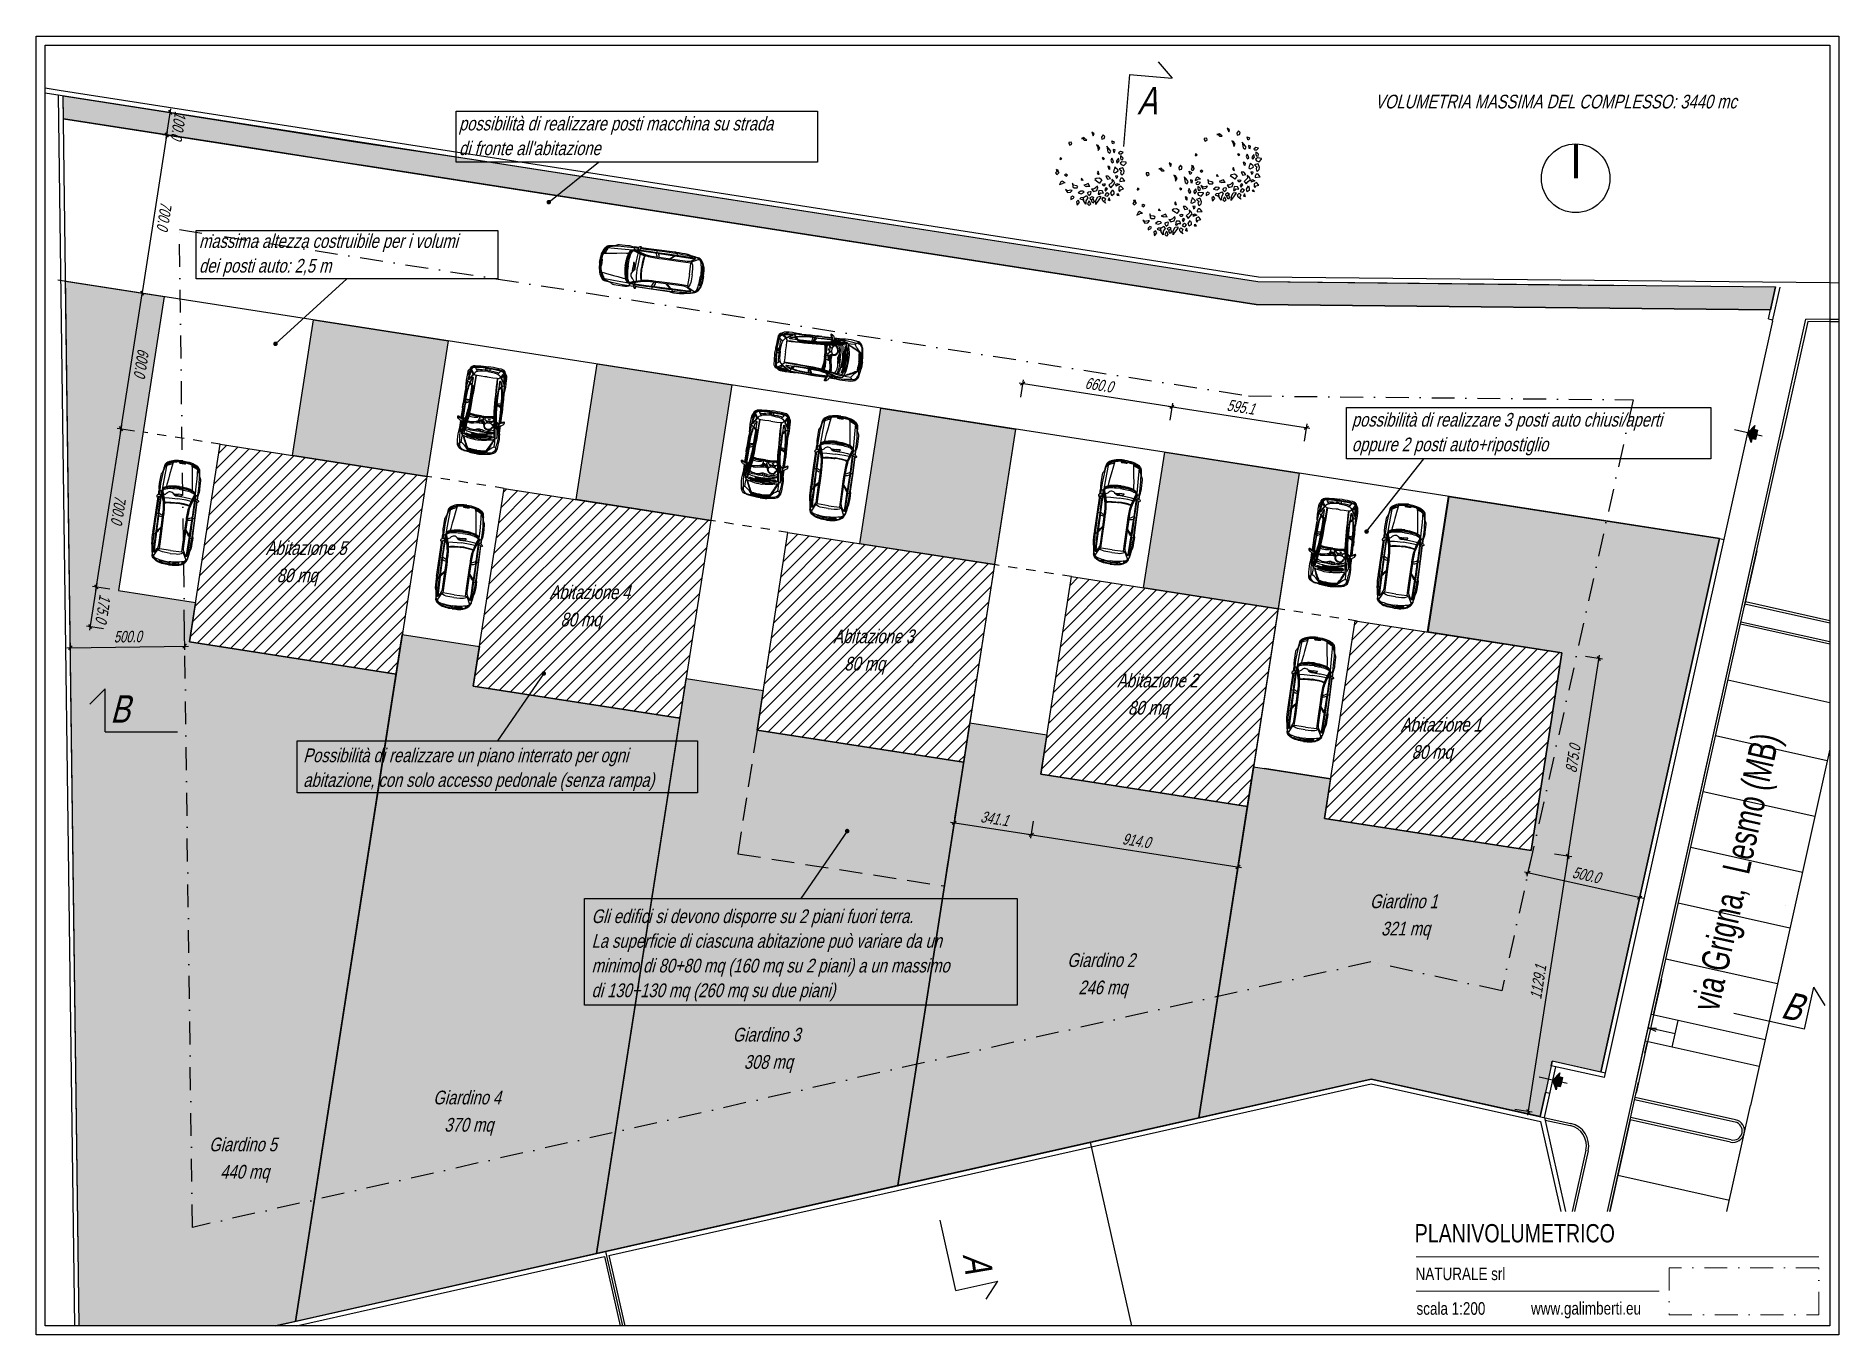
# Model space of a CAD drawing. Extents: x 662872 to 741672, y -776821 to -720021.
import ezdxf

# ---------------------------------------------------------------- set-up
doc = ezdxf.new("R2010")
doc.units = 0
doc.header["$LTSCALE"] = 200
for name, pattern in [('CADWORK_13', [4, 2, -2]), ('DASHDOT', [10, 5, -2.5, 0, -2.5]), ('DASHED', [7.5, 5, -2.5])]:
    doc.linetypes.add(name, pattern=pattern)
doc.layers.get('0').update_dxf_attribs({"linetype": 'CONTINUOUS'})
for name, color, linetype in [('Cartiglio', 7, 'CONTINUOUS'), ('Immagini elementi utilizzati', 7, 'CONTINUOUS'), ('Planimetria', 7, 'CONTINUOUS')]:
    doc.layers.add(name, color=color, linetype=linetype)
doc.layers.add('LineeSezione', color=7, linetype='CONTINUOUS', lineweight=18)
doc.styles.add('ARIAL', font='arial.ttf')
doc.styles.add('CADWORK6', font='UNIVERS')
pattern_1 = [(45, (0, 0), (282.84271, -282.84271), [])]

msp = doc.modelspace()

# ---------------------------------------------------------------- texts
at = {"layer": 'Cartiglio', "color": 0, "attachment_point": 1, "style": 'CADWORK6'}
for s, insert, char_height, width in [('\\fUNIVERS|b0|i0|c0|p18;\\H800;\\W0.80000001;\\C7;PLANIVOLUMETRICO', (723130, -771973), 800, 15527.97), ('\\fUNIVERS|b0|i0|c0|p18;\\H550;\\W0.80000001;\\C7;NATURALE srl', (723169, -773873), 528, 5688.64), ('\\fUNIVERS|b0|i0|c0|p18;\\H550;\\W0.80000001;\\C7;scala 1:200', (723208, -775388), 528, 4336.4), ('\\fUNIVERS|b0|i0|c0|p18;\\H550;\\W0.80000001;\\C7;www.galimberti.eu', (728214, -775381), 528, 5597.84)]:
    msp.add_mtext(s, dxfattribs=dict(at, insert=insert, char_height=char_height, width=width))
at = {"layer": 'Immagini elementi utilizzati', "color": 7, "lineweight": 18, "style": 'CADWORK6', "oblique": 15, "width": 0.8}
for s, height, p in [('A', 1200, (711005, -723445)), ('VOLUMETRIA MASSIMA DEL COMPLESSO: 3440 mc', 600, (721398, -723188)), ('possibilità di realizzare posti macchina su strada', 600, (681355, -724150)), ("di fronte all'abitazione", 600, (681355, -725230)), ('massima altezza costruibile per i volumi', 600, (669993, -729287)), ('dei posti auto: 2,5 m', 600, (669993, -730367)), ('possibilità di realizzare 3 posti auto chiusi/aperti', 600, (720380, -737101)), ('oppure 2 posti auto+ripostiglio', 600, (720380, -738181)), ('B', 1200, (666112, -750048)), ('Possibilità di realizzare un piano interrato per ogni', 600, (674548, -751775)), ('abitazione, con solo accesso pedonale (senza rampa)', 600, (674548, -752855)), ('Gli edifici si devono disporre su 2 piani fuori terra.', 600, (687151, -758811)), ('La superficie di ciascuna abitazione può variare da un', 600, (687151, -759891)), ('minimo di 80+80 mq (160 mq su 2 piani) a un massimo', 600, (687151, -760971)), ('di 130+130 mq (260 mq su due piani)', 600, (687151, -762051))]:
    msp.add_text(s, height=height, dxfattribs=at).set_placement(p)
at = {"layer": 'Immagini elementi utilizzati', "color": 2, "lineweight": 18, "style": 'CADWORK6', "oblique": 15, "width": 0.8}
for s, p in [('Abitazione 5', (672907, -742712)), ('80 mq', (673391, -743906)), ('Abitazione 4', (685309, -744643)), ('80 mq', (685793, -745837)), ('Abitazione 3', (697710, -746573)), ('80 mq', (698195, -747767)), ('Abitazione 2', (710112, -748503)), ('80 mq', (710597, -749697)), ('Abitazione 1', (722514, -750434)), ('80 mq', (722998, -751628)), ('Giardino 1', (721173, -758159)), ('321 mq', (721658, -759353)), ('Giardino 2', (707943, -760731)), ('246 mq', (708427, -761925)), ('Giardino 3', (693321, -763990)), ('308 mq', (693806, -765184)), ('Giardino 4', (680231, -766738)), ('370 mq', (680716, -767932)), ('Giardino 5', (670436, -768791)), ('440 mq', (670921, -769985))]:
    msp.add_text(s, height=600, dxfattribs=at).set_placement(p)
at = {"layer": 'Immagini elementi utilizzati', "color": 7, "lineweight": 5, "style": 'ARIAL', "width": 0.68}
msp.add_text('via Grigna,  Lesmo (MB)', height=1200, rotation=77.4628, dxfattribs=at).set_placement((736399, -762729))
at = {"layer": 'Immagini elementi utilizzati', "color": 7, "lineweight": 18, "style": 'CADWORK6', "oblique": 15, "width": 0.8}
for s, rotation, p in [('B', 347.46273, (739091, -762941)), ('A', 277.99999, (703375, -773317))]:
    msp.add_text(s, height=1200, rotation=rotation, dxfattribs=at).set_placement(p)

# ---------------------------------------------------------------- blocks, each defined once
blk = doc.blocks.new('CDWK_EXTR_4')
at = {"lineweight": -2}
h = blk.add_hatch(color=0, dxfattribs=at)
edge = h.paths.add_edge_path()
edge.add_arc((0, 0), 0.5, 0, 360)
blk = doc.blocks.new('*D53')
at = {"layer": 'Immagini elementi utilizzati', "color": 9, "lineweight": -2}
for p, q in [((729810, -756052), (731205, -747090)), ((731339, -747272), (730588, -747155)), ((731247, -747339), (731114, -747156)), ((729993, -755918), (729242, -755801)), ((729902, -755985), (729768, -755802))]:
    blk.add_line(p, q, dxfattribs=at)
at = {"layer": 'Immagini elementi utilizzati', "color": 7, "lineweight": 18, "style": 'ARIAL', "oblique": 15, "width": 0.7}
blk.add_text('875.0', height=500, rotation=81.15315, dxfattribs=at).set_placement((730198, -752264))
blk = doc.blocks.new('*D54')
at = {"layer": 'Immagini elementi utilizzati', "color": 1, "lineweight": -2}
for p, q in [((728051, -756759), (728216, -756017)), ((727930, -756568), (733123, -757723)), ((727991, -756664), (728182, -756542)), ((732932, -757845), (733097, -757103)), ((732872, -757749), (733062, -757628))]:
    blk.add_line(p, q, dxfattribs=at)
at = {"layer": 'Immagini elementi utilizzati', "color": 1, "lineweight": 18, "style": 'ARIAL', "oblique": 15, "width": 0.7}
blk.add_text('500.0', height=500, rotation=347.4628, dxfattribs=at).set_placement((729985, -756820))
blk = doc.blocks.new('*D55')
at = {"layer": 'Immagini elementi utilizzati', "color": 1, "lineweight": -2}
for p, q in [((664376, -746927), (664366, -746167)), ((669375, -746862), (669365, -746102)), ((664214, -746769), (669533, -746700)), ((664295, -746848), (664453, -746686)), ((669294, -746783), (669452, -746621))]:
    blk.add_line(p, q, dxfattribs=at)
at = {"layer": 'Immagini elementi utilizzati', "color": 1, "lineweight": 18, "style": 'ARIAL', "oblique": 15, "width": 0.7}
blk.add_text('500.0', height=500, rotation=0.75059, dxfattribs=at).set_placement((666272, -746542))
blk = doc.blocks.new('*D56')
at = {"layer": 'Immagini elementi utilizzati', "color": 9, "lineweight": -2}
for p, q in [((728074, -767209), (729860, -755736)), ((729993, -755918), (729242, -755801)), ((729902, -755985), (729768, -755802)), ((728257, -767075), (727506, -766958)), ((728165, -767142), (728032, -766959))]:
    blk.add_line(p, q, dxfattribs=at)
at = {"layer": 'Immagini elementi utilizzati', "color": 7, "lineweight": 18, "style": 'ARIAL', "oblique": 15, "width": 0.7}
blk.add_text('1129.1', height=500, rotation=81.15315, dxfattribs=at).set_placement((728656, -762165))
blk = doc.blocks.new('*D57')
at = {"layer": 'Immagini elementi utilizzati', "color": 9, "lineweight": -2}
for p, q in [((668601, -724189), (667475, -731422)), ((668418, -724322), (669169, -724439)), ((668509, -724256), (668643, -724438)), ((667341, -731239), (668092, -731356)), ((667433, -731172), (667566, -731355))]:
    blk.add_line(p, q, dxfattribs=at)
at = {"layer": 'Immagini elementi utilizzati', "color": 7, "lineweight": 18, "style": 'ARIAL', "oblique": 15, "width": 0.7}
blk.add_text('700.0', height=500, rotation=261.15315, dxfattribs=at).set_placement((668328, -727244))
blk = doc.blocks.new('*D58')
at = {"layer": 'Immagini elementi utilizzati', "color": 9, "lineweight": -2}
for p, q in [((667524, -731106), (666552, -737351)), ((667341, -731239), (668092, -731356)), ((667433, -731172), (667566, -731355)), ((666419, -737168), (667170, -737285)), ((666510, -737101), (666643, -737284))]:
    blk.add_line(p, q, dxfattribs=at)
at = {"layer": 'Immagini elementi utilizzati', "color": 7, "lineweight": 18, "style": 'ARIAL', "oblique": 15, "width": 0.7}
blk.add_text('600.0', height=500, rotation=261.15315, dxfattribs=at).set_placement((667328, -733667))
blk = doc.blocks.new('*D59')
at = {"layer": 'Immagini elementi utilizzati', "color": 9, "lineweight": -2}
for p, q in [((666601, -737034), (665476, -744267)), ((666419, -737168), (667170, -737285)), ((666510, -737101), (666643, -737284)), ((665342, -744085), (666093, -744201)), ((665433, -744018), (665567, -744201))]:
    blk.add_line(p, q, dxfattribs=at)
at = {"layer": 'Immagini elementi utilizzati', "color": 7, "lineweight": 18, "style": 'ARIAL', "oblique": 15, "width": 0.7}
blk.add_text('700.0', height=500, rotation=261.15315, dxfattribs=at).set_placement((666328, -740089))
blk = doc.blocks.new('*D60')
at = {"layer": 'Immagini elementi utilizzati', "color": 9, "lineweight": -2}
for p, q in [((665525, -743951), (665206, -745996)), ((665342, -744085), (666093, -744201)), ((665433, -744018), (665567, -744201)), ((665073, -745814), (665824, -745931)), ((665164, -745747), (665298, -745930))]:
    blk.add_line(p, q, dxfattribs=at)
at = {"layer": 'Immagini elementi utilizzati', "color": 7, "lineweight": 18, "style": 'ARIAL', "oblique": 15, "width": 0.7}
blk.add_text('175.0', height=500, rotation=261.15315, dxfattribs=at).set_placement((665655, -744412))
blk = doc.blocks.new('*D61')
at = {"layer": 'Immagini elementi utilizzati', "color": 9, "lineweight": -2}
for p, q in [((705835, -735189), (712672, -736253)), ((706017, -735055), (705901, -735806)), ((705902, -735280), (706084, -735146)), ((712539, -736070), (712422, -736821)), ((712423, -736295), (712606, -736162))]:
    blk.add_line(p, q, dxfattribs=at)
at = {"layer": 'Immagini elementi utilizzati', "color": 7, "lineweight": 18, "style": 'ARIAL', "oblique": 15, "width": 0.7}
blk.add_text('660.0', height=500, rotation=351.15315, dxfattribs=at).set_placement((708692, -735431))
blk = doc.blocks.new('*D62')
at = {"layer": 'Immagini elementi utilizzati', "color": 9, "lineweight": -2}
for p, q in [((712356, -736204), (718553, -737168)), ((712539, -736070), (712422, -736821)), ((712423, -736295), (712606, -736162)), ((718419, -736985), (718302, -737736)), ((718303, -737210), (718486, -737077))]:
    blk.add_line(p, q, dxfattribs=at)
at = {"layer": 'Immagini elementi utilizzati', "color": 7, "lineweight": 18, "style": 'ARIAL', "oblique": 15, "width": 0.7}
blk.add_text('595.1', height=500, rotation=351.15315, dxfattribs=at).set_placement((714893, -736396))
blk = doc.blocks.new('*D63')
at = {"layer": 'Immagini elementi utilizzati', "color": 9, "lineweight": -2}
for p, q in [((668754, -723201), (668551, -724505)), ((668572, -723334), (669323, -723451)), ((668663, -723268), (668797, -723450)), ((668418, -724322), (669169, -724439)), ((668509, -724256), (668643, -724438))]:
    blk.add_line(p, q, dxfattribs=at)
at = {"layer": 'Immagini elementi utilizzati', "color": 7, "lineweight": 18, "style": 'ARIAL', "oblique": 15, "width": 0.7}
blk.add_text('100.0', height=500, rotation=261.15315, dxfattribs=at).set_placement((668943, -723292))
blk = doc.blocks.new('*D64')
at = {"layer": 'Immagini elementi utilizzati', "color": 9, "lineweight": -2}
for p, q in [((702979, -754578), (703096, -753827)), ((702845, -754395), (706532, -754969)), ((702912, -754487), (703095, -754353)), ((706282, -755011), (706465, -754878)), ((706349, -755103), (706466, -754352))]:
    blk.add_line(p, q, dxfattribs=at)
at = {"layer": 'Immagini elementi utilizzati', "color": 7, "lineweight": 18, "style": 'ARIAL', "oblique": 15, "width": 0.7}
blk.add_text('341.1', height=500, rotation=351.15315, dxfattribs=at).set_placement((704127, -754393))
blk = doc.blocks.new('*D65')
at = {"layer": 'Immagini elementi utilizzati', "color": 9, "lineweight": -2}
for p, q in [((706282, -755011), (706465, -754878)), ((706349, -755103), (706466, -754352)), ((706216, -754920), (715563, -756375)), ((715314, -756417), (715496, -756284)), ((715381, -756508), (715497, -755757))]:
    blk.add_line(p, q, dxfattribs=at)
at = {"layer": 'Immagini elementi utilizzati', "color": 7, "lineweight": 18, "style": 'ARIAL', "oblique": 15, "width": 0.7}
blk.add_text('914.0', height=500, rotation=351.15315, dxfattribs=at).set_placement((710328, -755358))

# ---------------------------------------------------------------- hatches: boundary and pattern name
at = {"layer": 'Immagini elementi utilizzati', "linetype": 'Continuous'}
for points in [[(738903, -730994), (738681, -731991), (716198, -731759), (706759, -730290), (677381, -725716), (676202, -725534), (672264, -724910), (664071, -723646), (664057, -722632), (667428, -723156), (676730, -724639), (682109, -725441), (716280, -730760)], [(664164, -730745), (668477, -731416), (666478, -744261), (669848, -744786), (669579, -746515), (678610, -747921), (674205, -776228), (673344, -776421), (664762, -776421)], [(674999, -732431), (680879, -733346), (679956, -739275), (674076, -738360)], [(687401, -734361), (693281, -735277), (692358, -741205), (686478, -740290)], [(699802, -736292), (705683, -737207), (704760, -743135), (698880, -742220)], [(712204, -738222), (718084, -739137), (717161, -745066), (711281, -744151)], [(724606, -740152), (736456, -741997), (731268, -765329), (729143, -764856), (728839, -766223), (728606, -767271), (721224, -765630), (713697, -767326), (716085, -751982), (719455, -752507), (719186, -754236), (728217, -755642), (729563, -746996), (723683, -746081)], [(678880, -746192), (682250, -746716), (681981, -748445), (691012, -749851), (687369, -773260), (674205, -776228)], [(691282, -748122), (694652, -748647), (694383, -750376), (703414, -751781), (700533, -770293), (687369, -773260)], [(703683, -750052), (707054, -750577), (706785, -752306), (715816, -753712), (713697, -767326), (700533, -770293)]]:
    msp.add_hatch(color=106, dxfattribs=at).paths.add_polyline_path(points)
h = msp.add_hatch(dxfattribs=at)
h.set_pattern_fill('ANSI31', color=9, scale=125.985042, style=0, pattern_type=2)
h.set_pattern_definition(pattern_1)
h.paths.add_polyline_path([(670925, -737869), (679956, -739275), (678610, -747921), (669579, -746515)])
h = msp.add_hatch(dxfattribs=at)
h.set_pattern_fill('ANSI31', color=9, scale=125.985042, style=0, pattern_type=2)
h.set_pattern_definition(pattern_1)
h.paths.add_polyline_path([(683327, -739800), (692358, -741205), (691012, -749851), (681981, -748445)])
h = msp.add_hatch(dxfattribs=at)
h.set_pattern_fill('ANSI31', color=9, scale=125.985042, style=0, pattern_type=2)
h.set_pattern_definition(pattern_1)
h.paths.add_polyline_path([(695729, -741730), (704760, -743135), (703414, -751781), (694383, -750376)])
h = msp.add_hatch(dxfattribs=at)
h.set_pattern_fill('ANSI31', color=9, scale=125.985042, style=0, pattern_type=2)
h.set_pattern_definition(pattern_1)
h.paths.add_polyline_path([(708130, -743660), (717161, -745066), (715816, -753712), (706785, -752306)])
h = msp.add_hatch(dxfattribs=at)
h.set_pattern_fill('ANSI31', color=9, scale=125.985042, style=0, pattern_type=2)
h.set_pattern_definition(pattern_1)
h.paths.add_polyline_path([(720532, -745590), (729563, -746996), (728217, -755642), (719186, -754236)])
at = {"layer": 'Planimetria'}
for points in [[(737996, -737051), (737959, -737218), (738109, -737251), (738064, -737456), (738018, -737662), (737868, -737629), (737831, -737795), (737689, -737373)], [(729472, -765358), (729435, -765525), (729584, -765558), (729539, -765764), (729493, -765969), (729343, -765936), (729306, -766102), (729165, -765680)]]:
    msp.add_hatch(color=251, dxfattribs=at).paths.add_polyline_path(points)

# ---------------------------------------------------------------- linework, layer by layer
at = {"layer": 'Cartiglio', "color": 7, "linetype": 'Continuous', "lineweight": 9}
for p, q in [((723192, -773400), (740792, -773400)), ((733809, -774905), (723192, -774905))]:
    msp.add_line(p, q, dxfattribs=at)
at = {"layer": 'Cartiglio', "color": 7, "linetype": 'DASHDOT', "lineweight": 5}
msp.add_lwpolyline([(734247, -775941), (740792, -775941), (740792, -773880), (734247, -773880)], close=True, dxfattribs=at)
at = {"layer": 'Immagini elementi utilizzati', "color": 7, "linetype": 'Continuous', "lineweight": 70}
msp.add_line((730165, -724741), (730165, -726241), dxfattribs=at)
at = {"layer": 'Immagini elementi utilizzati', "color": 7, "linetype": 'Continuous', "lineweight": -3}
for p, q in [((685281, -727286), (687448, -725531)), ((736456, -741997), (663830, -730693)), ((673337, -733480), (676462, -730634)), ((705683, -737207), (700533, -770293)), ((718084, -739137), (713697, -767326)), ((721027, -741691), (723527, -738509)), ((724625, -740155), (723703, -746084)), ((685063, -747894), (683035, -750847)), ((719455, -752507), (716570, -752058)), ((698325, -754787), (696297, -757740))]:
    msp.add_line(p, q, dxfattribs=at)
at = {"layer": 'Immagini elementi utilizzati', "color": 16}
for p, q in [((689045, -729361), (688995, -729238)), ((689220, -729271), (689012, -729244)), ((690541, -729775), (690771, -729627)), ((692027, -730099), (691968, -730106)), ((688839, -730846), (688758, -730952)), ((688984, -730981), (688776, -730950)), ((690392, -730855), (690573, -731059)), ((691910, -730946), (691855, -730923)), ((696020, -733061), (695935, -733055)), ((697002, -733209), (696868, -733400)), ((697225, -733182), (696963, -733156)), ((697225, -733182), (697649, -733237)), ((697661, -733690), (697561, -733578)), ((697762, -733521), (697752, -733583)), ((698087, -733280), (697774, -733237)), ((697931, -733353), (697799, -733330)), ((697372, -734161), (697483, -734176)), ((697374, -734145), (697485, -734161)), ((697395, -733993), (697506, -734009)), ((697397, -733978), (697509, -733993)), ((697499, -733733), (697537, -733747)), ((697501, -733723), (697540, -733719)), ((697643, -733807), (697525, -733886)), ((697559, -734254), (697626, -734263)), ((697595, -733959), (697605, -733958)), ((698152, -734349), (698114, -734344)), ((698170, -734270), (698151, -734267)), ((698163, -734210), (698183, -734214)), ((698165, -733887), (698182, -734047)), ((698204, -734240), (698227, -734240)), ((698211, -734201), (698232, -734204)), ((698218, -734160), (698237, -734162)), ((698220, -734112), (698238, -734114)), ((698253, -733922), (698232, -733917)), ((698243, -734255), (698259, -734257)), ((698245, -733650), (698268, -733664)), ((698259, -734083), (698278, -734084)), ((698875, -734335), (698794, -734665)), ((698901, -734335), (698824, -734648)), ((698891, -734219), (698903, -733879)), ((698916, -734226), (698927, -733903)), ((681740, -735097), (681758, -735014)), ((695797, -734669), (695714, -734652)), ((696782, -734794), (696705, -734573)), ((696990, -734879), (696731, -734834)), ((696990, -734879), (697413, -734943)), ((697846, -735020), (697533, -734976)), ((697716, -734907), (697583, -734894)), ((697625, -734597), (697609, -734703)), ((683349, -735319), (683354, -735234)), ((681530, -736289), (681467, -736712)), ((681530, -736289), (681575, -736030)), ((681616, -736082), (681837, -736005)), ((682249, -736671), (682234, -736782)), ((682264, -736673), (682249, -736785)), ((682417, -736694), (682401, -736806)), ((682432, -736696), (682416, -736808)), ((683201, -736301), (683010, -736167)), ((683227, -736524), (683173, -736948)), ((683227, -736524), (683254, -736262)), ((681390, -737145), (681433, -736832)), ((681503, -737015), (681516, -736882)), ((681813, -736924), (681707, -736908)), ((682060, -737452), (682066, -737413)), ((682140, -737469), (682143, -737450)), ((682156, -736858), (682146, -736925)), ((682155, -737543), (682153, -737558)), ((682170, -737503), (682169, -737527)), ((682200, -737462), (682196, -737482)), ((682209, -737510), (682206, -737531)), ((682250, -737518), (682247, -737537)), ((682298, -737519), (682295, -737537)), ((682327, -737558), (682325, -737578)), ((682523, -737464), (682363, -737481)), ((682451, -736894), (682452, -736905)), ((682487, -737552), (682493, -737531)), ((682603, -736942), (682524, -736824)), ((682677, -736798), (682663, -736836)), ((682687, -736800), (682691, -736840)), ((682720, -736961), (682832, -736860)), ((682760, -737545), (682746, -737568)), ((682889, -737061), (682827, -737051)), ((683057, -737230), (683080, -737098)), ((683130, -737386), (683173, -737073)), ((694142, -737027), (694160, -736944)), ((695751, -737249), (695756, -737165)), ((682075, -738175), (681745, -738094)), ((682075, -738200), (681762, -738123)), ((682184, -738215), (682506, -738226)), ((682191, -738191), (682531, -738202)), ((693932, -738220), (693869, -738642)), ((693932, -738220), (693977, -737960)), ((694018, -738012), (694238, -737935)), ((695603, -738231), (695411, -738097)), ((695629, -738454), (695656, -738193)), ((696971, -738118), (697002, -737910)), ((697106, -737974), (697000, -737892)), ((698591, -738179), (698714, -738129)), ((698681, -738355), (698708, -738146)), ((693792, -739076), (693835, -738763)), ((693904, -738945), (693918, -738812)), ((694215, -738854), (694109, -738838)), ((694557, -738788), (694548, -738856)), ((694651, -738601), (694635, -738713)), ((694666, -738603), (694651, -738715)), ((694818, -738625), (694803, -738736)), ((694834, -738626), (694818, -738738)), ((694852, -738824), (694854, -738835)), ((695004, -738872), (694925, -738754)), ((695079, -738729), (695065, -738766)), ((695089, -738731), (695092, -738770)), ((695121, -738891), (695234, -738791)), ((695291, -738991), (695229, -738981)), ((695458, -739160), (695482, -739029)), ((695531, -739316), (695575, -739003)), ((695629, -738454), (695575, -738878)), ((668217, -740079), (668248, -739871)), ((668352, -739934), (668247, -739853)), ((694462, -739382), (694467, -739344)), ((694542, -739400), (694544, -739380)), ((694557, -739473), (694554, -739489)), ((694571, -739434), (694571, -739457)), ((694602, -739393), (694598, -739412)), ((694611, -739441), (694608, -739461)), ((694652, -739448), (694649, -739467)), ((694700, -739449), (694697, -739467)), ((694728, -739488), (694727, -739508)), ((694924, -739395), (694765, -739412)), ((694889, -739482), (694895, -739461)), ((695162, -739475), (695148, -739498)), ((697097, -739527), (696893, -739708)), ((698177, -739676), (698325, -739906)), ((709373, -740048), (709403, -739841)), ((709508, -739904), (709402, -739822)), ((669837, -740140), (669961, -740090)), ((669927, -740315), (669954, -740107)), ((694477, -740105), (694147, -740024)), ((694477, -740130), (694164, -740053)), ((694586, -740145), (694908, -740156)), ((694593, -740121), (694932, -740132)), ((710992, -740110), (711116, -740060)), ((711083, -740285), (711110, -740077)), ((668344, -741487), (668139, -741668)), ((697006, -741045), (697029, -740990)), ((697853, -741162), (697846, -741103)), ((709499, -741457), (709294, -741638)), ((718945, -740887), (718963, -740804)), ((720554, -741110), (720560, -741025)), ((669423, -741636), (669571, -741866)), ((680619, -742009), (680650, -741801)), ((680754, -741865), (680649, -741783)), ((682239, -742070), (682363, -742020)), ((682329, -742245), (682356, -742037)), ((710579, -741606), (710727, -741836)), ((718735, -742080), (718672, -742503)), ((718735, -742080), (718781, -741821)), ((718821, -741873), (719042, -741795)), ((720406, -742092), (720215, -741958)), ((720432, -742315), (720459, -742053)), ((721775, -741979), (721805, -741771)), ((721909, -741834), (721804, -741753)), ((723394, -742040), (723518, -741990)), ((723484, -742215), (723511, -742007)), ((668252, -743005), (668275, -742950)), ((669099, -743122), (669092, -743063)), ((709408, -742975), (709430, -742920)), ((710254, -743092), (710247, -743033)), ((718595, -742936), (718638, -742623)), ((718708, -742806), (718721, -742673)), ((719018, -742715), (718912, -742699)), ((719361, -742649), (719351, -742716)), ((719454, -742462), (719439, -742573)), ((719469, -742464), (719454, -742575)), ((719622, -742485), (719606, -742596)), ((719637, -742487), (719621, -742599)), ((719656, -742685), (719657, -742695)), ((719808, -742733), (719729, -742615)), ((719882, -742589), (719868, -742627)), ((719892, -742591), (719896, -742630)), ((719925, -742751), (720037, -742651)), ((720094, -742852), (720032, -742842)), ((720262, -743021), (720285, -742889)), ((720335, -743177), (720378, -742864)), ((720432, -742315), (720378, -742739)), ((680746, -743417), (680541, -743599)), ((681825, -743567), (681973, -743797)), ((719265, -743242), (719271, -743204)), ((719345, -743260), (719348, -743241)), ((719360, -743333), (719358, -743349)), ((719375, -743294), (719374, -743317)), ((719405, -743253), (719401, -743273)), ((719414, -743301), (719411, -743322)), ((719455, -743308), (719452, -743327)), ((719503, -743310), (719500, -743328)), ((719532, -743349), (719530, -743368)), ((719728, -743255), (719568, -743272)), ((719692, -743343), (719698, -743322)), ((719965, -743335), (719951, -743358)), ((721901, -743387), (721696, -743569)), ((722980, -743537), (723128, -743767)), ((719280, -743965), (718950, -743884)), ((719280, -743991), (718967, -743914)), ((719389, -744006), (719711, -744017)), ((719396, -743982), (719736, -743993)), ((680654, -744935), (680677, -744881)), ((681501, -745052), (681494, -744994)), ((721809, -744905), (721832, -744851)), ((722656, -745022), (722649, -744964)), ((717825, -747800), (717855, -747592)), ((717959, -747655), (717854, -747574)), ((719444, -747861), (719568, -747811)), ((719534, -748036), (719561, -747828)), ((717951, -749208), (717746, -749389)), ((719030, -749358), (719178, -749588)), ((717859, -750726), (717882, -750671)), ((718706, -750843), (718699, -750785))]:
    msp.add_line(p, q, dxfattribs=at)
at = {"layer": 'Immagini elementi utilizzati', "color": 7, "linetype": 'CADWORK_13', "lineweight": -3}
for p, q in [((670925, -737869), (667554, -737345)), ((683327, -739800), (679956, -739275)), ((695729, -741730), (692358, -741205)), ((708130, -743660), (704760, -743135)), ((720611, -745603), (717161, -745066))]:
    msp.add_line(p, q, dxfattribs=at)
at = {"layer": 'Immagini elementi utilizzati', "color": 106, "linetype": 'Continuous', "lineweight": -3}
for points in [[(738903, -730994), (738681, -731991), (716198, -731759), (706759, -730290), (677381, -725716), (676202, -725534), (672264, -724910), (664071, -723646), (664057, -722632), (667428, -723156), (667428, -723156), (676730, -724639), (682109, -725441), (716280, -730760)], [(664164, -730745), (668477, -731416), (666478, -744261), (669848, -744786), (669579, -746515), (678610, -747921), (674205, -776228), (673344, -776421), (664762, -776421)], [(674999, -732431), (680879, -733346), (679956, -739275), (674076, -738360)], [(687401, -734361), (693281, -735277), (692358, -741205), (686478, -740290)], [(699802, -736292), (705683, -737207), (704760, -743135), (698880, -742220)], [(712204, -738222), (718084, -739137), (717161, -745066), (711281, -744151)], [(724606, -740152), (736456, -741997), (731268, -765329), (729143, -764856), (728839, -766223), (728606, -767271), (721224, -765630), (713697, -767326), (716085, -751982), (719455, -752507), (719186, -754236), (728217, -755642), (729563, -746996), (723683, -746081)], [(678880, -746192), (682250, -746716), (681981, -748445), (691012, -749851), (687369, -773260), (674205, -776228)], [(691282, -748122), (694652, -748647), (694383, -750376), (703414, -751781), (700533, -770293), (687369, -773260)], [(703683, -750052), (707054, -750577), (706785, -752306), (715816, -753712), (713697, -767326), (700533, -770293)]]:
    msp.add_lwpolyline(points, close=True, dxfattribs=at)
at = {"layer": 'Immagini elementi utilizzati', "color": 7, "linetype": 'Continuous', "lineweight": -3}
for points in [[(681232, -723302), (697027, -723302), (697027, -725542), (681232, -725542)], [(669874, -728524), (683050, -728524), (683050, -730634), (669874, -730634)], [(720146, -736269), (736079, -736269), (736079, -738509), (720146, -738509)], [(670925, -737869), (679956, -739275), (678610, -747921), (669579, -746515)], [(683327, -739800), (692358, -741205), (691012, -749851), (681981, -748445)], [(695729, -741730), (704760, -743135), (703414, -751781), (694383, -750376)], [(708130, -743660), (717161, -745066), (715816, -753712), (706785, -752306)], [(720532, -745590), (729563, -746996), (728217, -755642), (719186, -754236)], [(674283, -750847), (691787, -750847), (691787, -753117), (674283, -753117)], [(686847, -757740), (705747, -757740), (705747, -762400), (686847, -762400)]]:
    msp.add_lwpolyline(points, close=True, dxfattribs=at)
msp.add_lwpolyline([(664071, -723646), (716198, -731759), (738681, -731991)], dxfattribs=at)
at = {"layer": 'Immagini elementi utilizzati', "color": 16}
for points in [[(687504, -729905), (687524, -729801, -0.052531), (687625, -729471, -0.110901), (687793, -729236, -0.158916), (687913, -729183, -0.053011), (688149, -729185)], [(687550, -729911), (687569, -729807, -0.093873), (687733, -729371, -0.061761), (687815, -729267, -0.16816), (687951, -729203), (688149, -729185, 0.099341), (688315, -729136), (688366, -729136), (688741, -729178, -0.012375), (688814, -729188, -0.022457), (688893, -729205, -0.032661), (689012, -729244)], [(687573, -729914), (687592, -729774), (687628, -729655, -0.127442), (687880, -729235, -0.141213), (687951, -729203), (688062, -729203), (688185, -729201)], [(688062, -729203), (687978, -729220, 0.184882), (687885, -729279, 0.036467), (687760, -729475, -0.239922), (687680, -729516)], [(687680, -729516), (687881, -729510), (688252, -729509), (688443, -729507), (688682, -729509), (688754, -729510, 0.229132), (688800, -729488)], [(688185, -729201, -0.035751), (688715, -729233), (689008, -729272), (689208, -729298)], [(688620, -730059), (688645, -729933, -0.047399), (688746, -729592, -0.082248), (688856, -729413, -0.253559), (688970, -729370, -0.112818), (689045, -729361)], [(688664, -730065), (688702, -729856, -0.086183), (688832, -729504, -0.13742), (688970, -729370), (689028, -729388), (689093, -729423, 0.030987), (689483, -729606, -0.377705), (689493, -729626, 0.06444), (689421, -729848), (689367, -730113), (689359, -730161)], [(688697, -730070), (688727, -729871, -0.066746), (688832, -729504)], [(688747, -730077), (688782, -729879, -0.0385), (688856, -729592, -0.086865), (688949, -729422, -0.365613), (689006, -729411, 0.069047), (689036, -729423, 0.044014), (689446, -729614, -0.419626), (689452, -729662, 0.043394), (689385, -729879), (689354, -730035), (689335, -730158)], [(689189, -729504, 0.036485), (689159, -729602, 0.016286), (689103, -729857), (689049, -730174), (689041, -730220, -0.22351), (688992, -730287), (688956, -730311, 0.519057), (688929, -730619, -0.105865), (688991, -730753)], [(689250, -729462), (689136, -729408), (689045, -729361), (689054, -729361), (689141, -729375, 0.332224), (689184, -729353)], [(689184, -729353), (689220, -729271, -0.192693), (689270, -729223, -0.305977), (689325, -729234), (689305, -729279), (689252, -729379), (689218, -729374), (689184, -729353)], [(690097, -729712, -0.013563), (689667, -729635, -0.069139), (689250, -729462)], [(689290, -729308), (690009, -729402), (690350, -729450), (690912, -729535, -0.026737), (691739, -729706, 0.073435), (691809, -729714)], [(690091, -729758, -0.004609), (689786, -729708, -0.051135), (689493, -729626)], [(690126, -729501), (690478, -729550), (690968, -729623), (691463, -729696), (691664, -729738, -0.780516), (691666, -729789), (691500, -729859, -0.12657), (691331, -729885), (690799, -729811), (690097, -729712)], [(690806, -729636), (690798, -729652, -0.060286), (690552, -729776)], [(690786, -729478), (690788, -729495), (690904, -729519, -0.469917), (690916, -729541, -0.240198), (690806, -729636)], [(690851, -729478, -0.035425), (691365, -729566, -0.036728), (691486, -729618), (691648, -729663), (691648, -729663, 0.032956), (691809, -729714)], [(687504, -729905), (687495, -730010, 0.052531), (687502, -730355, 0.110901), (687601, -730627, 0.158916), (687702, -730710, 0.053011), (687930, -730773)], [(687550, -729911), (687540, -730016, 0.093873), (687579, -730481, 0.061761), (687630, -730603, 0.16816), (687743, -730702), (687930, -730773, -0.099341), (688076, -730865), (688125, -730879), (688498, -730940, 0.012375), (688570, -730950, 0.022457), (688650, -730956, 0.032661), (688776, -730950)], [(687573, -729914), (687553, -730054), (687555, -730179, 0.127442), (687684, -730652, 0.141213), (687743, -730702), (687850, -730732), (687968, -730767)], [(687568, -730327), (687760, -730387), (688116, -730489), (688300, -730543), (688530, -730606), (688600, -730624, -0.229132), (688638, -730658)], [(687850, -730732), (687775, -730693, -0.184882), (687701, -730611, -0.036467), (687633, -730388, 0.239922), (687568, -730327)], [(688620, -730059), (688609, -730187, 0.047399), (688615, -730543, 0.082248), (688672, -730745, 0.253559), (688770, -730817, 0.112818), (688839, -730846)], [(688664, -730065), (688644, -730277, 0.086183), (688674, -730651, 0.13742), (688770, -730817), (688830, -730816), (688902, -730800, -0.030987), (689327, -730730, 0.377705), (689343, -730713, -0.06444), (689334, -730480), (689354, -730211), (689359, -730161)], [(688697, -730070), (688672, -730269, 0.066746), (688674, -730651)], [(688747, -730077), (688727, -730277, 0.0385), (688720, -730573, 0.086865), (688764, -730762, 0.365613), (688815, -730788, -0.069047), (688848, -730785, -0.044014), (689294, -730712, 0.419626), (689313, -730668, -0.043394), (689307, -730440), (689320, -730282), (689335, -730158)], [(689015, -730114), (689001, -730226, -0.147195), (688978, -730273), (688959, -730292, -0.682523), (688941, -730278), (688966, -730107)], [(689015, -730114), (689032, -730002, 0.147195), (689022, -729951), (689010, -729928, 0.682523), (688988, -729936), (688966, -730107)], [(691430, -730448), (691350, -730930, 0.239865), (691375, -731011), (691619, -731176, 0.294448), (691701, -731177), (691746, -731121, 0.07377), (691912, -730515)], [(691547, -730464), (691502, -730724, -0.122714), (691375, -731011)], [(691430, -730448), (691484, -729962, -0.239865), (691530, -729891), (691809, -729799, -0.294448), (691889, -729820), (691916, -729886, -0.07377), (691912, -730515)], [(691547, -730464), (691574, -730202, 0.122714), (691530, -729891)], [(692000, -729950), (691961, -729937), (691954, -729884, 0.278138), (691881, -729794), (691836, -729776, -0.257439), (691778, -729706)], [(692051, -730534), (692065, -730380, 0.054292), (692059, -730081, 0.109797), (691976, -729850, 0.160651), (691809, -729714)], [(692019, -730530), (692024, -730471, 0.032561), (692027, -730099, 0.145096), (691911, -729775)], [(691962, -730522), (691965, -730478, 0.032561), (691968, -730106)], [(687968, -730767, 0.035751), (688487, -730880), (688780, -730923), (688979, -730952)], [(689064, -730805), (688940, -730826), (688839, -730846), (688848, -730849), (688936, -730859, -0.332224), (688971, -730892)], [(688971, -730892), (688984, -730981, 0.192693), (689018, -731041, 0.305977), (689074, -731044), (689068, -730996), (689043, -730885), (689010, -730881), (688971, -730892)], [(689060, -730964), (689778, -731069), (690120, -731116), (690684, -731186, 0.026737), (691526, -731246, -0.073435), (691596, -731257)], [(689947, -730794, 0.013563), (689512, -730752, 0.069139), (689064, -730805)], [(689954, -730749, 0.004609), (689647, -730714, 0.051135), (689343, -730713)], [(689918, -731005), (690270, -731054), (690761, -731117), (691257, -731181), (691462, -731195, 0.780516), (691478, -731146), (691338, -731034, 0.12657), (691182, -730963), (690649, -730889), (689947, -730794)], [(690609, -731060), (690606, -731043, 0.060286), (690403, -730856)], [(690547, -731207), (690553, -731191), (690671, -731199, 0.469917), (690689, -731181, 0.240198), (690609, -731060)], [(690609, -731225, 0.035425), (691128, -731280, 0.036728), (691259, -731262), (691427, -731262), (691427, -731262, -0.032956), (691596, -731257)], [(691843, -731082), (691802, -731084), (691781, -731133, -0.278138), (691687, -731200), (691639, -731205, 0.257439), (691563, -731257)], [(692051, -730534), (692022, -730686, -0.054292), (691935, -730972, -0.109797), (691793, -731171, -0.160651), (691596, -731257)], [(692019, -730530), (692008, -730587, -0.032561), (691910, -730946, -0.145096), (691710, -731226)], [(691962, -730522), (691953, -730565, -0.032561), (691855, -730923)], [(697645, -733221), (697226, -733172, 0.22672), (697198, -733153), (697013, -733134), (696998, -733139), (696715, -733108, 0.014239), (696342, -733077), (696326, -733061), (696215, -733038, 0.04107), (695641, -732967, 0.162149), (695503, -733007), (695475, -733014, 0.330988), (695291, -733198, 0.002712), (695197, -733661), (695184, -733765)], [(695228, -733771), (695256, -733585), (695304, -733339), (695359, -733145, -0.308355), (695477, -733046), (695577, -733032, 0.086012), (695757, -732974)], [(695240, -733773), (695269, -733572), (695353, -733196, -0.3608), (695531, -733060), (695698, -733053), (695714, -733040), (695779, -733037), (695907, -733041, -0.981836), (695909, -733066), (695853, -733069), (695749, -733068), (695705, -733056)], [(695252, -733774), (695268, -733671), (695294, -733561), (695316, -733434), (695347, -733312), (695375, -733201, -0.282627), (695491, -733087), (695565, -733080, -0.022279), (695740, -733072)], [(695343, -733787), (695366, -733658), (695388, -733531, -0.035043), (695447, -733292)], [(695348, -733314), (695365, -733268, -0.616913), (695408, -733256), (695508, -733349), (695501, -733376)], [(695392, -733794), (695437, -733572, -0.059425), (695501, -733376, -0.154561), (695618, -733248), (695860, -733140), (695930, -733115, 0.069012), (695963, -733098, 0.66842), (695962, -733090), (695936, -733080)], [(695900, -733082), (695832, -733084), (695759, -733085), (695588, -733092, 0.639025), (695581, -733117), (695664, -733195, 0.282363), (695689, -733200), (695798, -733147), (695904, -733106, 0.924475), (695900, -733082)], [(698690, -733513), (698491, -733490), (698359, -733479, 0.034648), (697911, -733475), (697674, -733479, 0.019919), (697360, -733498), (697151, -733491, -0.006263), (695694, -733348)], [(698291, -733532, 0.028575), (697883, -733511), (697362, -733521), (697362, -733521), (697153, -733513, -0.006263), (695697, -733371)], [(696137, -733301), (695826, -733260, -0.816662), (695821, -733233, -0.079713), (696058, -733170)], [(696127, -733293), (696068, -733198), (696010, -733199, 0.114265), (695833, -733245, 0.424137), (695828, -733261)], [(696246, -733050), (696040, -733048, 0.646794), (696025, -733082), (696051, -733130), (696075, -733182), (696137, -733301, 0.246959), (696200, -733343), (696471, -733381, 0.017573), (697255, -733461, 0.037439), (697457, -733460), (697789, -733438), (697877, -733428, 0.157898), (697935, -733402), (697947, -733391), (698000, -733369), (698080, -733307), (698087, -733280)], [(696921, -733198), (696656, -733167, 0.058853), (696089, -733170)], [(696911, -733218), (696691, -733194, 0.048686), (696095, -733188)], [(696196, -733323), (696163, -733276, -0.1387), (696130, -733184)], [(696152, -733320), (696208, -733327, 0.013087), (696792, -733393), (696837, -733397), (697008, -733413, 0.042666), (697672, -733420), (697808, -733412, 0.004809), (697953, -733403), (697987, -733404), (698185, -733401), (698228, -733400, 0.873881), (698230, -733377), (698095, -733354), (697973, -733333), (697816, -733309)], [(696911, -733218), (697327, -733262), (697692, -733309), (697597, -733408), (697479, -733412, -0.040731), (696841, -733381)], [(697328, -734062), (697355, -733860, 0.066321), (697354, -733520)], [(697362, -734066), (697388, -733852, 0.052833), (697394, -733520)], [(697385, -734069), (697408, -733889, 0.051248), (697415, -733581, 0.034309), (697413, -733568, -0.416014), (697432, -733534), (697483, -733530), (697678, -733523, -0.024249), (698095, -733528, -0.313213), (698117, -733545, -0.075975), (698137, -733683), (698138, -733817, -0.035977), (698117, -734171)], [(697750, -733342), (697818, -733325), (697798, -733305), (697773, -733235, 0.050887), (697719, -733120, 0.243146), (697631, -733065, 0.147776), (697616, -733068, 0.339074), (697607, -733088), (697669, -733306)], [(697613, -733966), (697712, -733980, 0.981428), (697757, -733552)], [(697951, -733342), (697911, -733364, -0.124086), (697773, -733401), (697633, -733408), (697703, -733335), (697911, -733364)], [(697636, -733083), (697685, -733269), (697702, -733290), (697692, -733309), (697737, -733316, 0.360118), (697787, -733285)], [(697678, -733947), (697719, -733954, 0.789163), (697825, -733602)], [(698020, -734157), (698046, -733947, 0.037908), (698063, -733589, 0.084346), (698050, -733526)], [(698988, -734291), (699001, -734186, 0.053389), (699005, -733946), (699003, -733882), (699004, -733742, 0.097002), (698965, -733536, 0.24515), (698762, -733373), (698612, -733334, 0.064393), (698125, -733274, 0.080265), (698087, -733280)], [(698102, -733308), (698287, -733340, -0.039854), (698741, -733456)], [(698268, -733664), (698297, -733624), (698286, -733606, 0.572794), (698241, -733606), (698219, -733646), (698209, -733803, 0.200185), (698219, -733832)], [(698228, -733400), (698304, -733417, -0.353838), (698349, -733478)], [(698288, -733474), (698274, -733501), (698283, -733515), (698291, -733532), (698295, -733557, -0.034872), (698307, -733683, -0.020175), (698301, -734146), (698296, -734195)], [(698367, -733480), (698368, -733515), (698388, -733607), (698400, -733741, -0.059318), (698389, -734179), (698385, -734208)], [(698399, -733524), (698574, -733628, -0.048096), (698887, -733860)], [(699005, -733946), (698949, -733904), (698876, -733824, -0.081397), (698695, -733544, -0.568384), (698758, -733455, -0.355083), (698963, -733652, -0.089347), (698949, -733904)], [(697405, -734956), (696988, -734890, -0.22672), (696956, -734900), (696773, -734869), (696760, -734859), (696479, -734813, -0.014239), (696112, -734741), (696092, -734752), (695979, -734744, -0.04107), (695407, -734657, -0.162149), (695285, -734581), (695260, -734566, -0.330988), (695133, -734339, -0.002712), (695168, -733868), (695184, -733765)], [(695228, -733771), (695205, -733957), (695184, -734207), (695184, -734409, 0.308355), (695271, -734536), (695363, -734577, -0.086012), (695521, -734682)], [(695240, -733773), (695214, -733974), (695192, -734358, 0.3608), (695326, -734537), (695485, -734589), (695497, -734606), (695559, -734627), (695683, -734657, 0.981836), (695692, -734635), (695638, -734616), (695538, -734589), (695493, -734589)], [(695252, -733774), (695239, -733878), (695234, -733991), (695221, -734119), (695218, -734245), (695215, -734359, 0.282627), (695296, -734501), (695365, -734527, 0.022279), (695531, -734583)], [(695220, -734243), (695224, -734292, 0.616913), (695261, -734316), (695383, -734253), (695384, -734226)], [(695343, -733787), (695330, -733917), (695317, -734046, 0.035043), (695309, -734291)], [(695392, -733794), (695375, -734019, 0.059425), (695384, -734226, 0.154561), (695462, -734380), (695665, -734550), (695726, -734593, -0.069012), (695753, -734618, -0.66842), (695749, -734626), (695722, -734628)], [(698489, -734960), (698292, -734928), (698162, -734902, -0.034648), (697730, -734785), (697503, -734716, -0.019919), (697205, -734613), (697003, -734563, 0.006263), (695562, -734305)], [(698111, -734833, -0.028575), (697712, -734742), (697214, -734591), (697214, -734591), (697011, -734542, 0.006263), (695570, -734283)], [(697328, -734062), (697299, -734262, -0.066321), (697206, -734589)], [(697362, -734066), (697329, -734279, -0.052833), (697245, -734601)], [(697385, -734069), (697358, -734249, -0.051248), (697281, -734547, -0.034309), (697276, -734560, 0.416014), (697285, -734597), (697332, -734615), (697518, -734675, 0.024249), (697921, -734783, 0.313213), (697947, -734772, 0.075975), (698004, -734646), (698041, -734517, 0.035977), (698117, -734171)], [(697330, -734614), (697354, -734528, 0.074658), (697388, -734250, 0.235772), (697365, -734207)], [(697496, -734085), (697483, -734176), (697482, -734184, 0.576839), (697494, -734194, 0.22686), (697528, -734165, 0.03832), (697545, -734091)], [(697496, -734085), (697509, -733993), (697510, -733986, -0.576839), (697524, -733979, -0.22686), (697549, -734016, -0.03832), (697545, -734091)], [(697545, -734091), (697534, -734169, 0.105933), (697537, -734213, 0.260779), (697557, -734232)], [(697545, -734091), (697555, -734014, -0.105933), (697570, -733972, -0.260779), (697595, -733959)], [(697552, -734685), (697567, -734610, 0.082544), (697574, -734409), (697563, -734307), (697559, -734254), (697554, -734201, -0.165536), (697613, -733966), (697600, -733952), (697625, -733946, 0.348895), (697662, -733900)], [(697567, -734610), (697581, -734617, 0.4636), (697625, -734597), (697634, -734542, 0.072747), (697635, -734411, -0.114675), (697682, -733929)], [(698988, -734291), (698972, -734396, -0.053389), (698910, -734628), (698892, -734689), (698854, -734825, -0.097002), (698761, -735012, -0.24515), (698521, -735114), (698366, -735110, -0.064393), (697881, -735036, -0.080265), (697846, -735020)], [(698020, -734157), (697988, -734367, -0.037908), (697907, -734716, -0.084346), (697878, -734773)], [(697912, -734142), (697910, -734153, 0.067236), (697910, -734234)], [(697912, -734142), (697913, -734131, -0.067236), (697935, -734054)], [(698075, -734513), (698055, -734510, 0.051599), (698144, -733830), (698160, -733832)], [(698116, -734427), (698158, -734201), (698170, -734080), (698196, -734006), (698175, -733834), (698160, -733832), (698165, -733887, -0.059716), (698075, -734513), (698091, -734504), (698116, -734427)], [(698140, -734768), (698112, -734769), (698095, -734761, -0.451847), (698083, -734719), (698148, -734534), (698128, -734523), (698204, -734121)], [(698092, -734887), (698086, -734857), (698098, -734847), (698111, -734833), (698122, -734809, 0.034872), (698168, -734692, 0.020175), (698287, -734244), (698296, -734195)], [(698170, -734903), (698180, -734870), (698225, -734786), (698273, -734661, 0.059318), (698381, -734237), (698385, -734208)], [(698337, -734201), (698322, -734297, -0.064407), (698206, -734697, 0.674352), (698230, -734723), (698254, -734711)], [(698337, -734201), (698348, -734105, 0.064407), (698346, -733688, -0.674352), (698375, -733670), (698395, -733688)], [(698835, -734270), (698828, -734322, -0.042178), (698779, -734536, 0.022129), (698760, -734607, 0.109018), (698760, -734652, 0.433469), (698787, -734669), (698840, -734639, 0.086224), (698877, -734608, 0.141891), (698910, -734533), (698954, -734355), (698964, -734288)], [(698835, -734270), (698842, -734218, 0.042178), (698854, -733999, -0.022129), (698855, -733925, -0.109018), (698867, -733882, -0.433469), (698897, -733873), (698940, -733917, -0.086224), (698967, -733956, -0.141891), (698979, -734037), (698972, -734221), (698964, -734288)], [(698946, -734285), (698939, -734322, -0.031426), (698866, -734619)], [(698946, -734285), (698950, -734249, 0.031426), (698960, -733943)], [(681669, -735312), (681723, -735113, -0.646794), (681759, -735107), (681799, -735145), (681842, -735182), (681939, -735275, -0.246959), (681964, -735346), (681926, -735617, -0.017573), (681791, -736394, -0.037439), (681734, -736588), (681623, -736901), (681589, -736984, -0.157898), (681549, -737033), (681535, -737041), (681499, -737086), (681418, -737146), (681390, -737145)], [(681450, -737789), (681482, -737591), (681508, -737461, -0.034648), (681625, -737029), (681694, -736802, -0.019919), (681797, -736505), (681847, -736302, 0.006263), (682105, -734861)], [(681454, -736704), (681520, -736287, -0.22672), (681509, -736255), (681541, -736073), (681550, -736059), (681597, -735778, -0.014239), (681669, -735411), (681658, -735392), (681666, -735278, -0.04107), (681753, -734706, -0.162149), (681829, -734584), (681843, -734560, -0.330988), (682071, -734433, -0.002712), (682542, -734468), (682645, -734483)], [(681577, -737410, -0.028575), (681668, -737012), (681818, -736513), (681818, -736513), (681868, -736310, 0.006263), (682126, -734870)], [(681627, -736001), (681670, -735737, -0.058853), (681826, -735192)], [(681649, -735997), (681686, -735778, -0.048686), (681842, -735204)], [(682639, -734527), (682453, -734504), (682202, -734484), (682001, -734484, 0.308355), (681874, -734570), (681833, -734662, -0.086012), (681728, -734820)], [(682637, -734539), (682436, -734513), (682052, -734491, 0.3608), (681872, -734625), (681821, -734785), (681804, -734796), (681783, -734859), (681752, -734983, 0.981836), (681775, -734991), (681793, -734938), (681821, -734838), (681821, -734793)], [(682616, -734691), (682390, -734674, 0.059425), (682184, -734683, 0.154561), (682030, -734761), (681860, -734964), (681817, -735025, -0.069012), (681791, -735052, -0.66842), (681784, -735049), (681782, -735022)], [(681794, -734987), (681813, -734922), (681835, -734852), (681888, -734689, -0.639025), (681914, -734689), (681966, -734791, -0.282363), (681964, -734815), (681883, -734907), (681815, -734997, -0.924475), (681794, -734987)], [(682636, -734551), (682532, -734538), (682419, -734534), (682290, -734521), (682165, -734517), (682051, -734514, 0.282627), (681909, -734595), (681882, -734664, 0.022279), (681827, -734831)], [(681939, -735275), (681985, -734964, 0.816662), (681961, -734952, 0.079713), (681835, -735162)], [(681935, -735263), (681859, -735180), (681876, -735125, -0.114265), (681968, -734967, -0.424137), (681985, -734966)], [(682166, -734519), (682118, -734523, 0.616913), (682094, -734560), (682156, -734682), (682184, -734683)], [(682623, -734643), (682493, -734629), (682364, -734616, 0.035043), (682119, -734608)], [(682616, -734691), (682838, -734736, -0.059425), (683034, -734800, -0.154561), (683162, -734917), (683270, -735159), (683295, -735229, 0.069012), (683312, -735263, 0.66842), (683320, -735261), (683329, -735236)], [(682623, -734643), (682752, -734665), (682879, -734687, -0.035043), (683117, -734747)], [(682636, -734551), (682739, -734567), (682849, -734593), (682976, -734615), (683097, -734646), (683208, -734674, -0.282627), (683323, -734791), (683330, -734865, -0.022279), (683338, -735040)], [(682637, -734539), (682838, -734568), (683214, -734652, -0.3608), (683350, -734830), (683356, -734997), (683370, -735013), (683373, -735079), (683368, -735206, -0.981836), (683344, -735208), (683341, -735152), (683341, -735048), (683354, -735005)], [(682639, -734527), (682824, -734556), (683071, -734604), (683265, -734659, -0.308355), (683364, -734776), (683378, -734876, 0.086012), (683436, -735056)], [(683188, -736944), (683238, -736525, 0.22672), (683257, -736497), (683276, -736313), (683270, -736297), (683302, -736014, 0.014239), (683332, -735641), (683348, -735626), (683372, -735514, 0.04107), (683443, -734940, 0.162149), (683403, -734802), (683396, -734774, 0.330988), (683211, -734591, 0.002712), (682749, -734496), (682645, -734483)], [(682878, -737590, 0.028575), (682899, -737182), (682889, -736661), (682889, -736661), (682896, -736453, -0.006263), (683039, -734996)], [(682897, -737989), (682920, -737790), (682931, -737658, 0.034648), (682935, -737210), (682931, -736974, 0.019919), (682912, -736659), (682919, -736450, -0.006263), (683062, -734994)], [(683096, -734648), (683141, -734665, -0.616913), (683154, -734707), (683061, -734807), (683034, -734800)], [(683109, -735437), (683149, -735125, -0.816662), (683176, -735120, -0.079713), (683240, -735357)], [(683117, -735427), (683212, -735367), (683211, -735309, 0.114265), (683165, -735132, 0.424137), (683149, -735127)], [(683327, -735199), (683326, -735131), (683325, -735058), (683318, -734887, 0.639025), (683293, -734880), (683215, -734964, 0.282363), (683210, -734988), (683263, -735098), (683304, -735203, 0.924475), (683327, -735199)], [(695687, -734616), (695623, -734596), (695553, -734575), (695390, -734522, -0.639025), (695390, -734496), (695492, -734444, -0.282363), (695516, -734446), (695607, -734527), (695698, -734595, -0.924475), (695687, -734616)], [(695975, -734470), (695665, -734425, 0.816662), (695652, -734449, 0.079713), (695863, -734575)], [(695964, -734475), (695880, -734551), (695825, -734534, -0.114265), (695667, -734442, -0.424137), (695667, -734425)], [(696012, -734741), (695813, -734687, -0.646794), (695808, -734651), (695846, -734611), (695883, -734568), (695975, -734470, -0.246959), (696047, -734446), (696318, -734484, -0.017573), (697094, -734619, -0.037439), (697288, -734675), (697602, -734787), (697684, -734820, -0.157898), (697733, -734861), (697742, -734875), (697787, -734911), (697847, -734992), (697846, -735020)], [(696702, -734782), (696438, -734739, -0.058853), (695893, -734583)], [(696698, -734760), (696479, -734723, -0.048686), (695904, -734568)], [(696038, -734465), (695994, -734501, 0.1387), (695937, -734581)], [(695994, -734456), (696051, -734464, -0.013087), (696631, -734560), (696675, -734568), (696844, -734598, -0.042666), (697485, -734772), (697613, -734817, -0.004809), (697750, -734865), (697784, -734873), (697973, -734930), (698015, -734943, -0.873881), (698010, -734965), (697874, -734951), (697750, -734938), (697593, -734918)], [(696698, -734760), (697110, -734831), (697474, -734884), (697410, -734764), (697297, -734728, 0.040731), (696674, -734584)], [(697539, -734869), (697600, -734904), (697575, -734917), (697532, -734978, -0.050887), (697449, -735074, -0.243146), (697349, -735103, -0.147776), (697335, -735096, -0.339074), (697332, -735074), (697451, -734881)], [(697359, -735087), (697456, -734921), (697479, -734905), (697474, -734884), (697519, -734891, -0.360118), (697559, -734933)], [(697732, -734923), (697699, -734891, 0.124086), (697577, -734818), (697444, -734774), (697492, -734862), (697700, -734891)], [(697868, -734996), (698055, -735016, 0.039854), (698523, -735028)], [(698015, -734943), (698092, -734947, 0.353838), (698152, -734900)], [(698213, -734870), (698410, -734817, 0.048096), (698774, -734679)], [(698910, -734628), (698845, -734653), (698754, -734711, 0.081397), (698503, -734930, 0.568384), (698540, -735033, 0.355083), (698790, -734900, 0.089347), (698845, -734653)], [(681954, -735294), (681946, -735350, -0.013087), (681850, -735930), (681842, -735974), (681811, -736143, -0.042666), (681637, -736784), (681593, -736913, -0.004809), (681545, -737050), (681537, -737084), (681480, -737273), (681467, -737314, -0.873881), (681445, -737309), (681459, -737174), (681472, -737050), (681492, -736893)], [(681649, -735997), (681579, -736409), (681525, -736773), (681646, -736709), (681682, -736596, 0.040731), (681825, -735974)], [(681945, -735337), (681909, -735293, 0.1387), (681829, -735236)], [(683360, -735546), (683362, -735340, 0.646794), (683328, -735324), (683280, -735350), (683228, -735374), (683109, -735437, 0.246959), (683066, -735499), (683029, -735770, 0.017573), (682948, -736554, 0.037439), (682950, -736756), (682972, -737088), (682982, -737176, 0.157898), (683008, -737235), (683019, -737247), (683041, -737299), (683103, -737379), (683130, -737386)], [(683090, -735451), (683082, -735507, 0.013087), (683017, -736091), (683013, -736136), (682996, -736307, 0.042666), (682990, -736971), (682998, -737107, 0.004809), (683007, -737252), (683005, -737287), (683009, -737484), (683010, -737528, 0.873881), (683033, -737529), (683056, -737395), (683077, -737272), (683100, -737115)], [(683087, -735496), (683134, -735462, -0.1387), (683226, -735429)], [(683192, -736211), (683216, -735990, 0.048686), (683222, -735395)], [(683212, -736220), (683242, -735955, 0.058853), (683240, -735388)], [(681541, -736838), (681506, -736899), (681493, -736874), (681432, -736831, -0.050887), (681336, -736748, -0.243146), (681307, -736648, -0.147776), (681314, -736634, -0.339074), (681335, -736631), (681529, -736750)], [(681322, -736658), (681489, -736756), (681505, -736778), (681525, -736773), (681519, -736819, -0.360118), (681476, -736858)], [(681487, -737032), (681519, -736999, 0.124086), (681591, -736876), (681636, -736743), (681547, -736791), (681519, -736999)], [(682340, -736685), (682161, -736658, -0.051248), (681863, -736581, -0.034309), (681850, -736575, 0.416014), (681813, -736584), (681795, -736632), (681735, -736818, 0.024249), (681627, -737220, 0.313213), (681637, -737246, 0.075975), (681764, -737303), (681892, -737341, 0.035977), (682239, -737417)], [(681796, -736629), (681882, -736653, 0.074658), (682160, -736687, 0.235772), (682203, -736664)], [(682344, -736661), (682131, -736629, -0.052833), (681809, -736544)], [(682348, -736628), (682147, -736598, -0.066321), (681820, -736505)], [(682340, -736685), (682520, -736707, 0.051248), (682828, -736714, 0.034309), (682842, -736712, -0.416014), (682876, -736731), (682880, -736782), (682887, -736977, -0.024249), (682882, -737394, -0.313213), (682864, -737416, -0.075975), (682727, -737436), (682593, -737438, -0.035977), (682239, -737417)], [(682344, -736661), (682557, -736688, 0.052833), (682890, -736693)], [(682348, -736628), (682550, -736654, 0.066321), (682890, -736653)], [(683192, -736211), (683148, -736626), (683101, -736991), (683002, -736897), (682998, -736778, -0.040731), (683029, -736140)], [(693855, -738634), (693921, -738217, -0.22672), (693911, -738186), (693943, -738003), (693952, -737989), (693999, -737709, -0.014239), (694071, -737341), (694059, -737322), (694067, -737208, -0.04107), (694155, -736637, -0.162149), (694231, -736514), (694245, -736490, -0.330988), (694472, -736363, -0.002712), (694943, -736398), (695047, -736414)], [(695041, -736457), (694854, -736434), (694604, -736414), (694402, -736414, 0.308355), (694275, -736500), (694235, -736592, -0.086012), (694130, -736750)], [(695039, -736469), (694838, -736443), (694453, -736422, 0.3608), (694274, -736556), (694222, -736715), (694205, -736727), (694184, -736789), (694154, -736913, 0.981836), (694177, -736921), (694195, -736868), (694223, -736768), (694223, -736723)], [(695018, -736622), (694792, -736604, 0.059425), (694586, -736613, 0.154561), (694431, -736691), (694261, -736894), (694219, -736955, -0.069012), (694193, -736983, -0.66842), (694185, -736979), (694183, -736952)], [(694195, -736917), (694215, -736852), (694236, -736782), (694289, -736620, -0.639025), (694315, -736620), (694368, -736721, -0.282363), (694366, -736746), (694285, -736837), (694217, -736928, -0.924475), (694195, -736917)], [(695037, -736482), (694933, -736469), (694821, -736464), (694692, -736451), (694567, -736447), (694452, -736444, 0.282627), (694311, -736525), (694284, -736595, 0.022279), (694229, -736761)], [(694568, -736449), (694519, -736453, 0.616913), (694496, -736490), (694558, -736612), (694586, -736613)], [(695025, -736573), (694894, -736560), (694766, -736546, 0.035043), (694520, -736539)], [(695018, -736622), (695240, -736666, -0.059425), (695436, -736731, -0.154561), (695563, -736848), (695672, -737089), (695696, -737160, 0.069012), (695713, -737193, 0.66842), (695722, -737192), (695731, -737166)], [(695025, -736573), (695153, -736595), (695281, -736618, -0.035043), (695519, -736677)], [(695037, -736482), (695141, -736497), (695250, -736523), (695378, -736546), (695499, -736576), (695610, -736604, -0.282627), (695724, -736721), (695731, -736795, -0.022279), (695740, -736970)], [(695039, -736469), (695240, -736499), (695615, -736582, -0.3608), (695751, -736760), (695758, -736927), (695771, -736943), (695775, -737009), (695770, -737136, -0.981836), (695746, -737138), (695743, -737082), (695743, -736978), (695755, -736935)], [(695041, -736457), (695226, -736486), (695472, -736534), (695667, -736589, -0.308355), (695765, -736706), (695779, -736806, 0.086012), (695838, -736986)], [(695590, -738874), (695640, -738455, 0.22672), (695658, -738427), (695678, -738243), (695672, -738227), (695703, -737945, 0.014239), (695734, -737572), (695750, -737556), (695773, -737444, 0.04107), (695844, -736870, 0.162149), (695804, -736732), (695797, -736705, 0.330988), (695613, -736521, 0.002712), (695150, -736427), (695047, -736414)], [(695497, -736578), (695543, -736595, -0.616913), (695556, -736637), (695463, -736738), (695436, -736731)], [(698041, -736685), (697936, -736674, 0.093873), (697471, -736714, 0.061761), (697349, -736765, 0.16816), (697250, -736878), (697179, -737064, -0.099341), (697087, -737210), (697073, -737259), (697012, -737632, 0.012375), (697002, -737705, 0.022457), (696996, -737785, 0.032661), (697002, -737910)], [(698047, -736639), (697942, -736630, 0.052531), (697597, -736637, 0.110901), (697325, -736735, 0.158916), (697242, -736836, 0.053011), (697179, -737064)], [(698038, -736707), (697898, -736688), (697773, -736690, 0.127442), (697300, -736819, 0.141213), (697250, -736878), (697220, -736985), (697185, -737103)], [(697220, -736985), (697259, -736909, -0.184882), (697341, -736836, -0.036467), (697564, -736768, 0.239922), (697625, -736703)], [(697625, -736703), (697565, -736894), (697463, -737251), (697409, -737434), (697346, -737664), (697328, -737735, -0.229132), (697294, -737773)], [(698038, -736707), (698178, -736727), (698297, -736762, -0.127442), (698717, -737015, -0.141213), (698749, -737085), (698749, -737197), (698751, -737320)], [(698041, -736685), (698145, -736703, -0.093873), (698581, -736868, -0.061761), (698685, -736950, -0.16816), (698749, -737085), (698767, -737284, 0.099341), (698816, -737450), (698816, -737501), (698774, -737876, -0.012375), (698764, -737948, -0.022457), (698747, -738027, -0.032661), (698708, -738146)], [(698047, -736639), (698151, -736659, -0.052531), (698481, -736759, -0.110901), (698716, -736928, -0.158916), (698769, -737048, -0.053011), (698767, -737284)], [(682119, -738287), (682014, -738271, -0.053389), (681782, -738210), (681720, -738191), (681585, -738154, -0.097002), (681398, -738060, -0.24515), (681296, -737820), (681299, -737665, -0.064393), (681374, -737180, -0.080265), (681390, -737145)], [(681413, -737167), (681394, -737354, 0.039854), (681382, -737822)], [(681467, -737314), (681463, -737392, 0.353838), (681510, -737452)], [(681506, -737469), (681539, -737480), (681623, -737524), (681749, -737572, 0.059318), (682173, -737681), (682202, -737685)], [(681522, -737391), (681552, -737385), (681563, -737398), (681577, -737410), (681600, -737421, 0.034872), (681718, -737467, 0.020175), (682166, -737587), (682214, -737595)], [(681540, -737512), (681593, -737709, 0.048096), (681731, -738073)], [(682253, -737319), (682043, -737287, -0.037908), (681694, -737206, -0.084346), (681636, -737177)], [(681641, -737440), (681640, -737411), (681649, -737394, -0.451847), (681691, -737383), (681876, -737447), (681887, -737427), (682289, -737503)], [(682209, -737636), (682113, -737621, -0.064407), (681713, -737505, 0.674352), (681687, -737529), (681699, -737553)], [(681724, -736851), (681800, -736866, 0.082544), (682001, -736873), (682103, -736862), (682156, -736858), (682208, -736853, -0.165536), (682444, -736912), (682458, -736899), (682464, -736925, 0.348895), (682510, -736962)], [(681800, -736866), (681793, -736880, 0.4636), (681813, -736924), (681868, -736933, 0.072747), (681998, -736935, -0.114675), (682481, -736981)], [(681897, -737374), (681900, -737354, 0.051599), (682580, -737444), (682578, -737459)], [(681983, -737415), (682209, -737457), (682330, -737470), (682404, -737495), (682576, -737474), (682578, -737459), (682523, -737464, -0.059716), (681897, -737374), (681906, -737391), (681983, -737415)], [(682119, -738287), (682224, -738300, 0.053389), (682464, -738304), (682528, -738303), (682668, -738304, 0.097002), (682874, -738264, 0.24515), (683037, -738061), (683076, -737911, 0.064393), (683136, -737424, 0.080265), (683130, -737386)], [(682267, -737211), (682257, -737209, 0.067236), (682176, -737209)], [(682318, -736844), (682241, -736833, 0.105933), (682197, -736836, 0.260779), (682177, -736856)], [(682325, -736795), (682234, -736782), (682226, -736781, 0.576839), (682215, -736793, 0.22686), (682244, -736827, 0.03832), (682318, -736844)], [(682253, -737319), (682463, -737345, 0.037908), (682821, -737362, 0.084346), (682884, -737349)], [(682267, -737211), (682278, -737213, -0.067236), (682356, -737234)], [(682325, -736795), (682416, -736808), (682424, -736809, -0.576839), (682431, -736823, -0.22686), (682394, -736848, -0.03832), (682318, -736844)], [(682318, -736844), (682396, -736855, -0.105933), (682437, -736870, -0.260779), (682451, -736894)], [(682444, -736912), (682430, -737012, 0.981428), (682858, -737056)], [(682463, -736977), (682456, -737018, 0.789163), (682807, -737124)], [(682746, -737568), (682785, -737596), (682804, -737585, 0.572794), (682804, -737540), (682764, -737519), (682607, -737508, 0.200185), (682577, -737518)], [(683010, -737528), (682993, -737603, -0.353838), (682931, -737648)], [(683101, -737401), (683069, -737586, -0.039854), (682954, -738040)], [(683068, -737250), (683045, -737210, -0.124086), (683009, -737073), (683002, -736932), (683074, -737003), (683046, -737210)], [(683068, -737049), (683085, -737118), (683105, -737097), (683175, -737073, 0.050887), (683290, -737019, 0.243146), (683345, -736930, 0.147776), (683342, -736915, 0.339074), (683322, -736906), (683104, -736968)], [(683327, -736935), (683140, -736984), (683119, -737001), (683101, -736991), (683094, -737037, 0.360118), (683125, -737086)], [(694070, -737242), (694124, -737043, -0.646794), (694161, -737037), (694201, -737075), (694244, -737112), (694341, -737205, -0.246959), (694365, -737277), (694328, -737548, -0.017573), (694192, -738324, -0.037439), (694136, -738518), (694024, -738832), (693991, -738914, -0.157898), (693950, -738963), (693937, -738972), (693901, -739016), (693820, -739076), (693792, -739076)], [(694355, -737224), (694348, -737280, -0.013087), (694252, -737860), (694244, -737904), (694213, -738074, -0.042666), (694039, -738714), (693995, -738843, -0.004809), (693946, -738980), (693938, -739014), (693881, -739203), (693869, -739244, -0.873881), (693846, -739240), (693861, -739104), (693873, -738980), (693894, -738823)], [(693852, -739719), (693884, -739522), (693909, -739392, -0.034648), (694027, -738959), (694095, -738733, -0.019919), (694199, -738435), (694248, -738232, 0.006263), (694507, -736792)], [(693979, -739341, -0.028575), (694070, -738942), (694220, -738443), (694220, -738443), (694270, -738241, 0.006263), (694528, -736800)], [(694029, -737931), (694072, -737668, -0.058853), (694228, -737123)], [(694051, -737927), (694088, -737709, -0.048686), (694244, -737134)], [(694346, -737268), (694310, -737223, 0.1387), (694231, -737166)], [(694341, -737205), (694387, -736894, 0.816662), (694362, -736882, 0.079713), (694237, -737093)], [(694336, -737193), (694261, -737110), (694278, -737055, -0.114265), (694370, -736897, -0.424137), (694387, -736897)], [(695280, -739521, 0.028575), (695300, -739112), (695291, -738592), (695291, -738592), (695298, -738383, -0.006263), (695441, -736926)], [(695299, -739919), (695322, -739721), (695332, -739589, 0.034648), (695337, -739141), (695332, -738904, 0.019919), (695314, -738589), (695321, -738381, -0.006263), (695463, -736924)], [(695761, -737476), (695763, -737270, 0.646794), (695730, -737254), (695681, -737280), (695630, -737304), (695511, -737367, 0.246959), (695468, -737429), (695431, -737700, 0.017573), (695350, -738484, 0.037439), (695352, -738686), (695374, -739018), (695383, -739107, 0.157898), (695410, -739165), (695420, -739177), (695442, -739230), (695504, -739310), (695531, -739316)], [(695492, -737381), (695484, -737438, 0.013087), (695419, -738022), (695414, -738066), (695398, -738238, 0.042666), (695392, -738901), (695399, -739037, 0.004809), (695409, -739182), (695407, -739217), (695411, -739415), (695411, -739458, 0.873881), (695434, -739459), (695457, -739325), (695479, -739202), (695502, -739045)], [(695489, -737426), (695535, -737393, -0.1387), (695628, -737360)], [(695511, -737367), (695551, -737055, -0.816662), (695578, -737050, -0.079713), (695641, -737287)], [(695518, -737357), (695614, -737297), (695612, -737240, 0.114265), (695567, -737062, 0.424137), (695551, -737058)], [(695594, -738141), (695617, -737920, 0.048686), (695624, -737325)], [(695729, -737129), (695728, -737061), (695726, -736988), (695720, -736818, 0.639025), (695694, -736810), (695617, -736894, 0.282363), (695612, -736918), (695665, -737028), (695705, -737134, 0.924475), (695729, -737129)], [(695614, -738150), (695644, -737885, 0.058853), (695642, -737318)], [(697185, -737103, 0.035751), (697072, -737622), (697029, -737915), (697000, -738114)], [(698436, -736815), (698442, -737016), (698443, -737387), (698445, -737578), (698443, -737816), (698442, -737889, 0.229132), (698464, -737935)], [(698749, -737197), (698732, -737113, 0.184882), (698673, -737020, 0.036467), (698477, -736894, -0.239922), (698436, -736815)], [(698751, -737320, -0.035751), (698719, -737850), (698680, -738143), (698654, -738343)], [(681782, -738210), (681756, -738145), (681699, -738053, 0.081397), (681479, -737802, 0.568384), (681376, -737839, 0.355083), (681510, -738090, 0.089347), (681756, -738145)], [(682140, -738134), (682088, -738127, -0.042178), (681874, -738079, 0.022129), (681802, -738059, 0.109018), (681757, -738059, 0.433469), (681741, -738087), (681771, -738139, 0.086224), (681802, -738176, 0.141891), (681876, -738209), (682055, -738253), (682122, -738264)], [(682124, -738245), (682088, -738239, -0.031426), (681791, -738165)], [(682140, -738134), (682192, -738141, 0.042178), (682410, -738153, -0.022129), (682485, -738154, -0.109018), (682528, -738166, -0.433469), (682536, -738197), (682493, -738239, -0.086224), (682454, -738266, -0.141891), (682373, -738278), (682189, -738271), (682122, -738264)], [(682124, -738245), (682161, -738249, 0.031426), (682467, -738259)], [(682930, -737666), (682895, -737667), (682802, -737687), (682669, -737700, -0.059318), (682231, -737689), (682202, -737685)], [(682209, -737636), (682305, -737648, 0.064407), (682721, -737645, -0.674352), (682740, -737674), (682722, -737695)], [(682935, -737587), (682908, -737573), (682895, -737582), (682878, -737590), (682852, -737595, -0.034872), (682727, -737607, -0.020175), (682263, -737600), (682214, -737595)], [(682464, -738304), (682506, -738248), (682586, -738176, -0.081397), (682866, -737994, -0.568384), (682955, -738057, -0.355083), (682758, -738262, -0.089347), (682506, -738248)], [(682886, -737699), (682781, -737874, -0.048096), (682550, -738186)], [(694051, -737927), (693981, -738340), (693927, -738703), (694048, -738639), (694084, -738526, 0.040731), (694227, -737904)], [(695594, -738141), (695550, -738557), (695502, -738921), (695404, -738827), (695400, -738708, -0.040731), (695431, -738071)], [(696988, -738195), (696883, -738913), (696836, -739255), (696766, -739818, 0.026737), (696706, -740660, -0.073435), (696695, -740730)], [(697060, -738105), (696971, -738118, 0.192693), (696912, -738153, 0.305977), (696908, -738209), (696956, -738202), (697067, -738178), (697071, -738145), (697060, -738105)], [(697147, -738199), (697126, -738075), (697106, -737974), (697103, -737983), (697093, -738070, -0.332224), (697060, -738105)], [(697893, -737754), (697765, -737744, 0.047399), (697409, -737750, 0.082248), (697207, -737807, 0.253559), (697135, -737904, 0.112818), (697106, -737974)], [(697887, -737799), (697675, -737779, 0.086183), (697301, -737808, 0.13742), (697135, -737904), (697136, -737965), (697152, -738037, -0.030987), (697222, -738462, 0.377705), (697239, -738477, -0.06444), (697472, -738468), (697741, -738489), (697791, -738493)], [(697158, -739082, 0.013563), (697200, -738647, 0.069139), (697147, -738199)], [(697875, -737882), (697675, -737862, 0.0385), (697379, -737855, 0.086865), (697190, -737899, 0.365613), (697164, -737950, -0.069047), (697167, -737982, -0.044014), (697240, -738429, 0.419626), (697284, -738448, -0.043394), (697512, -738442), (697670, -738454), (697794, -738469)], [(698448, -738324, 0.036485), (698350, -738293, 0.016286), (698095, -738237), (697778, -738184), (697732, -738175, -0.22351), (697665, -738127), (697641, -738091, 0.519057), (697333, -738064, -0.105865), (697199, -738126)], [(697882, -737832), (697683, -737806, 0.066746), (697301, -737808)], [(697838, -738150), (697726, -738135, -0.147195), (697679, -738112), (697660, -738094, -0.682523), (697674, -738075), (697845, -738101)], [(697887, -737799), (698096, -737837, -0.086183), (698448, -737967, -0.13742), (698582, -738104), (698564, -738162), (698529, -738227, 0.030987), (698346, -738618, -0.377705), (698326, -738628, 0.06444), (698104, -738556), (697839, -738502), (697791, -738493)], [(697875, -737882), (698073, -737917, -0.0385), (698360, -737991, -0.086865), (698530, -738084, -0.365613), (698541, -738140, 0.069047), (698529, -738171, 0.044014), (698338, -738581, -0.419626), (698290, -738587, 0.043394), (698073, -738519), (697917, -738488), (697794, -738469)], [(697838, -738150), (697950, -738166, 0.147195), (698001, -738157), (698024, -738144, 0.682523), (698016, -738123), (697845, -738101)], [(697882, -737832), (698081, -737861, -0.066746), (698448, -737967)], [(697893, -737754), (698019, -737779, -0.047399), (698360, -737881, -0.082248), (698539, -737991, -0.253559), (698582, -738104, -0.112818), (698591, -738179)], [(698490, -738384), (698544, -738271), (698591, -738179), (698591, -738189), (698577, -738276, 0.332224), (698599, -738318)], [(698599, -738318), (698681, -738355, -0.192693), (698729, -738404, -0.305977), (698718, -738459), (698673, -738440), (698573, -738386), (698578, -738353), (698599, -738318)], [(669287, -738646), (669182, -738635, 0.093873), (668718, -738674, 0.061761), (668595, -738725, 0.16816), (668497, -738838), (668425, -739025, -0.099341), (668334, -739171), (668319, -739220), (668258, -739593, 0.012375), (668248, -739665, 0.022457), (668243, -739745, 0.032661), (668248, -739871)], [(668431, -739063, 0.035751), (668318, -739582), (668276, -739875), (668247, -740074)], [(669293, -738599), (669188, -738590, 0.052531), (668843, -738597, 0.110901), (668571, -738696, 0.158916), (668488, -738797, 0.053011), (668425, -739025)], [(669284, -738668), (669144, -738648), (669019, -738650, 0.127442), (668546, -738779, 0.141213), (668497, -738838), (668467, -738946), (668431, -739063)], [(668467, -738946), (668505, -738870, -0.184882), (668587, -738796, -0.036467), (668810, -738728, 0.239922), (668871, -738663)], [(668871, -738663), (668812, -738855), (668709, -739211), (668656, -739395), (668593, -739625), (668574, -739695, -0.229132), (668541, -739733)], [(669284, -738668), (669424, -738687), (669544, -738723, -0.127442), (669964, -738975, -0.141213), (669995, -739046), (669995, -739157), (669997, -739280)], [(669287, -738646), (669391, -738664, -0.093873), (669827, -738828, -0.061761), (669931, -738910, -0.16816), (669995, -739046), (670013, -739244, 0.099341), (670062, -739410), (670063, -739461), (670020, -739836, -0.012375), (670010, -739909, -0.022457), (669994, -739988, -0.032661), (669954, -740107)], [(669293, -738599), (669397, -738619, -0.052531), (669727, -738720, -0.110901), (669963, -738888, -0.158916), (670015, -739008, -0.053011), (670013, -739244)], [(669683, -738775), (669688, -738976), (669689, -739347), (669691, -739538), (669689, -739777), (669688, -739849, 0.229132), (669710, -739895)], [(669995, -739157), (669978, -739073, 0.184882), (669920, -738980, 0.036467), (669723, -738855, -0.239922), (669683, -738775)], [(694520, -740217), (694415, -740201, -0.053389), (694183, -740140), (694122, -740121), (693987, -740084, -0.097002), (693799, -739990, -0.24515), (693698, -739750), (693701, -739596, -0.064393), (693775, -739111, -0.080265), (693792, -739076)], [(693943, -738768), (693908, -738829), (693895, -738804), (693834, -738762, -0.050887), (693737, -738679, -0.243146), (693708, -738578, -0.147776), (693716, -738565, -0.339074), (693737, -738562), (693931, -738680)], [(693724, -738588), (693891, -738686), (693906, -738708), (693927, -738703), (693921, -738749, -0.360118), (693878, -738788)], [(693815, -739098), (693795, -739284, 0.039854), (693784, -739753)], [(693888, -738962), (693921, -738929, 0.124086), (693993, -738807), (694038, -738673), (693949, -738722), (693920, -738929)], [(694742, -738615), (694563, -738588, -0.051248), (694264, -738511, -0.034309), (694252, -738505, 0.416014), (694214, -738514), (694197, -738562), (694137, -738748, 0.024249), (694028, -739150, 0.313213), (694039, -739176, 0.075975), (694166, -739233), (694294, -739271, 0.035977), (694641, -739347)], [(694654, -739249), (694444, -739217, -0.037908), (694095, -739136, -0.084346), (694038, -739107)], [(694126, -738781), (694201, -738796, 0.082544), (694402, -738803), (694505, -738792), (694557, -738788), (694610, -738784, -0.165536), (694846, -738843), (694860, -738829), (694866, -738855, 0.348895), (694912, -738892)], [(694201, -738796), (694195, -738810, 0.4636), (694215, -738854), (694270, -738863, 0.072747), (694400, -738865, -0.114675), (694883, -738912)], [(694198, -738560), (694284, -738583, 0.074658), (694562, -738617, 0.235772), (694605, -738594)], [(694745, -738591), (694532, -738559, -0.052833), (694211, -738474)], [(694750, -738558), (694549, -738528, -0.066321), (694222, -738435)], [(694669, -739141), (694658, -739140, 0.067236), (694578, -739139)], [(694720, -738774), (694642, -738763, 0.105933), (694598, -738767, 0.260779), (694579, -738786)], [(694727, -738725), (694635, -738713), (694628, -738712, 0.576839), (694617, -738724, 0.22686), (694646, -738758, 0.03832), (694720, -738774)], [(694742, -738615), (694922, -738638, 0.051248), (695230, -738644, 0.034309), (695244, -738642, -0.416014), (695277, -738661), (695281, -738712), (695288, -738907, -0.024249), (695283, -739324, -0.313213), (695266, -739346, -0.075975), (695129, -739366), (694995, -739368, -0.035977), (694641, -739347)], [(694669, -739141), (694680, -739143, -0.067236), (694758, -739164)], [(694727, -738725), (694818, -738738), (694826, -738739, -0.576839), (694833, -738754, -0.22686), (694795, -738778, -0.03832), (694720, -738774)], [(694720, -738774), (694798, -738785, -0.105933), (694839, -738800, -0.260779), (694852, -738824)], [(694745, -738591), (694959, -738618, 0.052833), (695292, -738624)], [(694750, -738558), (694951, -738584, 0.066321), (695291, -738583)], [(694846, -738843), (694832, -738942, 0.981428), (695260, -738986)], [(694865, -738908), (694857, -738948, 0.789163), (695209, -739055)], [(695469, -739181), (695447, -739140, -0.124086), (695411, -739003), (695404, -738862), (695476, -738933), (695447, -739141)], [(695470, -738980), (695487, -739048), (695506, -739027), (695576, -739003, 0.050887), (695692, -738949, 0.243146), (695747, -738860, 0.147776), (695743, -738845, 0.339074), (695724, -738837), (695505, -738898)], [(695729, -738866), (695542, -738914), (695521, -738932), (695502, -738921), (695496, -738967, 0.360118), (695526, -739016)], [(696947, -739053), (696898, -739405), (696835, -739896), (696771, -740392), (696757, -740597, 0.780516), (696806, -740612), (696918, -740472, 0.12657), (696989, -740316), (697063, -739784), (697158, -739082)], [(697203, -739088, 0.004609), (697238, -738781, 0.051135), (697239, -738477)], [(698194, -739225, -0.004609), (698244, -738921, -0.051135), (698326, -738628)], [(698644, -738424), (698550, -739143), (698502, -739485), (698417, -740047, -0.026737), (698246, -740873, 0.073435), (698238, -740944)], [(698240, -739232, -0.013563), (698317, -738802, -0.069139), (698490, -738384)], [(710442, -738615), (710337, -738605, 0.093873), (709873, -738644, 0.061761), (709751, -738695, 0.16816), (709652, -738808), (709581, -738995, -0.099341), (709489, -739141), (709475, -739190), (709414, -739563, 0.012375), (709404, -739635, 0.022457), (709398, -739715, 0.032661), (709403, -739841)], [(709587, -739033, 0.035751), (709474, -739552), (709431, -739845), (709402, -740044)], [(710449, -738569), (710343, -738560, 0.052531), (709999, -738567, 0.110901), (709726, -738666, 0.158916), (709643, -738767, 0.053011), (709581, -738995)], [(710439, -738638), (710299, -738618), (710175, -738620, 0.127442), (709702, -738749, 0.141213), (709652, -738808), (709622, -738915), (709587, -739033)], [(709622, -738915), (709661, -738840, -0.184882), (709743, -738766, -0.036467), (709966, -738698, 0.239922), (710027, -738633)], [(710027, -738633), (709967, -738825), (709865, -739181), (709811, -739365), (709748, -739595), (709730, -739665, -0.229132), (709696, -739703)], [(710439, -738638), (710579, -738657), (710699, -738692, -0.127442), (711119, -738945, -0.141213), (711151, -739016), (711151, -739127), (711152, -739250)], [(710442, -738615), (710547, -738634, -0.093873), (710983, -738798, -0.061761), (711087, -738880, -0.16816), (711151, -739016), (711169, -739214, 0.099341), (711218, -739380), (711218, -739431), (711176, -739806, -0.012375), (711166, -739879, -0.022457), (711149, -739958, -0.032661), (711110, -740077)], [(710449, -738569), (710553, -738589, -0.052531), (710883, -738690, -0.110901), (711118, -738858, -0.158916), (711171, -738978, -0.053011), (711169, -739214)], [(710838, -738745), (710843, -738946), (710845, -739317), (710847, -739508), (710845, -739746), (710843, -739819, 0.229132), (710865, -739865)], [(711151, -739127), (711134, -739043, 0.184882), (711075, -738950, 0.036467), (710879, -738825, -0.239922), (710838, -738745)], [(669139, -739715), (669011, -739704, 0.047399), (668655, -739710, 0.082248), (668453, -739767, 0.253559), (668381, -739865, 0.112818), (668352, -739934)], [(669133, -739759), (668921, -739739, 0.086183), (668547, -739769, 0.13742), (668381, -739865), (668382, -739925), (668399, -739997, -0.030987), (668468, -740422, 0.377705), (668485, -740438, -0.06444), (668718, -740429), (668987, -740449), (669037, -740454)], [(669121, -739842), (668921, -739822, 0.0385), (668626, -739815, 0.086865), (668437, -739859, 0.365613), (668411, -739910, -0.069047), (668414, -739943, -0.044014), (668486, -740389, 0.419626), (668530, -740408, -0.043394), (668758, -740402), (668917, -740415), (669040, -740430)], [(669128, -739792), (668929, -739767, 0.066746), (668547, -739769)], [(669133, -739759), (669342, -739797, -0.086183), (669694, -739927, -0.13742), (669828, -740065), (669811, -740123), (669775, -740188, 0.030987), (669593, -740578, -0.377705), (669572, -740588, 0.06444), (669350, -740516), (669086, -740462), (669037, -740454)], [(669121, -739842), (669320, -739877, -0.0385), (669606, -739951, -0.086865), (669776, -740044, -0.365613), (669787, -740101, 0.069047), (669775, -740131, 0.044014), (669585, -740541, -0.419626), (669537, -740547, 0.043394), (669319, -740480), (669163, -740449), (669040, -740430)], [(669128, -739792), (669327, -739822, -0.066746), (669694, -739927)], [(669139, -739715), (669265, -739740, -0.047399), (669606, -739841, -0.082248), (669785, -739951, -0.253559), (669828, -740065, -0.112818), (669837, -740140)], [(669997, -739280, -0.035751), (669965, -739810), (669927, -740103), (669900, -740303)], [(694183, -740140), (694158, -740075), (694101, -739983, 0.081397), (693881, -739732, 0.568384), (693778, -739769, 0.355083), (693912, -740020, 0.089347), (694158, -740075)], [(693869, -739244), (693865, -739322, 0.353838), (693911, -739382)], [(693908, -739399), (693941, -739410), (694025, -739454), (694150, -739503, 0.059318), (694575, -739611), (694604, -739615)], [(693924, -739322), (693954, -739316), (693965, -739328), (693979, -739341), (694002, -739352, 0.034872), (694120, -739397, 0.020175), (694568, -739517), (694616, -739525)], [(693941, -739443), (693995, -739639, 0.048096), (694132, -740003)], [(694043, -739370), (694042, -739342), (694051, -739324, -0.451847), (694093, -739313), (694278, -739377), (694288, -739357), (694691, -739433)], [(694610, -739566), (694515, -739551, -0.064407), (694115, -739436, 0.674352), (694089, -739459), (694101, -739483)], [(694299, -739304), (694302, -739284, 0.051599), (694982, -739374), (694980, -739389)], [(694385, -739346), (694610, -739388), (694731, -739400), (694805, -739426), (694977, -739404), (694980, -739389), (694924, -739395, -0.059716), (694299, -739304), (694307, -739321), (694385, -739346)], [(694520, -740217), (694626, -740231, 0.053389), (694866, -740234), (694930, -740233), (695070, -740234, 0.097002), (695276, -740195, 0.24515), (695439, -739991), (695477, -739841, 0.064393), (695538, -739355, 0.080265), (695531, -739316)], [(695332, -739596), (695297, -739598), (695204, -739617), (695070, -739630, -0.059318), (694633, -739619), (694604, -739615)], [(694610, -739566), (694707, -739578, 0.064407), (695123, -739575, -0.674352), (695141, -739605), (695123, -739625)], [(695337, -739517), (695310, -739503), (695296, -739512), (695280, -739521), (695254, -739525, -0.034872), (695128, -739537, -0.020175), (694665, -739530), (694616, -739525)], [(694654, -739249), (694865, -739275, 0.037908), (695223, -739292, 0.084346), (695286, -739280)], [(694866, -740234), (694908, -740179), (694987, -740106, -0.081397), (695267, -739924, -0.568384), (695356, -739988, -0.355083), (695159, -740193, -0.089347), (694908, -740179)], [(695288, -739629), (695183, -739804, -0.048096), (694952, -740117)], [(695148, -739498), (695187, -739527), (695205, -739516, 0.572794), (695206, -739470), (695165, -739449), (695008, -739438, 0.200185), (694979, -739448)], [(695411, -739458), (695394, -739533, -0.353838), (695333, -739579)], [(695503, -739331), (695471, -739516, -0.039854), (695355, -739970)], [(696727, -739744, 0.035425), (696672, -740263, 0.036728), (696690, -740394), (696690, -740562), (696690, -740562, -0.032956), (696695, -740730)], [(696745, -739682), (696761, -739688), (696753, -739806, 0.469917), (696771, -739823, 0.240198), (696892, -739744)], [(696892, -739744), (696909, -739740, 0.060286), (697096, -739537)], [(698451, -739261), (698402, -739613), (698329, -740103), (698256, -740598), (698214, -740798, -0.780516), (698163, -740800), (698093, -740635, -0.12657), (698067, -740466), (698141, -739933), (698240, -739232)], [(698316, -739941), (698300, -739933, -0.060286), (698176, -739687)], [(698474, -739921), (698457, -739922), (698433, -740038, -0.469917), (698411, -740050, -0.240198), (698316, -739941)], [(709549, -740129), (709528, -740005), (709508, -739904), (709505, -739913), (709495, -740001, -0.332224), (709461, -740036)], [(710295, -739684), (710167, -739674, 0.047399), (709811, -739680, 0.082248), (709608, -739737, 0.253559), (709536, -739834, 0.112818), (709508, -739904)], [(710288, -739729), (710077, -739709, 0.086183), (709703, -739739, 0.13742), (709536, -739834), (709537, -739895), (709554, -739967, -0.030987), (709624, -740392, 0.377705), (709640, -740408, -0.06444), (709874, -740399), (710143, -740419), (710192, -740424)], [(710277, -739812), (710077, -739792, 0.0385), (709781, -739785, 0.086865), (709592, -739829, 0.365613), (709566, -739880, -0.069047), (709569, -739913, -0.044014), (709641, -740359, 0.419626), (709686, -740378, -0.043394), (709913, -740372), (710072, -740384), (710196, -740400)], [(710849, -740254, 0.036485), (710751, -740224, 0.016286), (710497, -740168), (710180, -740114), (710134, -740106, -0.22351), (710066, -740057), (710042, -740021, 0.519057), (709734, -739994, -0.105865), (709601, -740056)], [(710284, -739762), (710084, -739737, 0.066746), (709703, -739739)], [(710288, -739729), (710497, -739767, -0.086183), (710849, -739897, -0.13742), (710983, -740035), (710966, -740093), (710931, -740158, 0.030987), (710748, -740548, -0.377705), (710728, -740558, 0.06444), (710506, -740486), (710241, -740432), (710192, -740424)], [(710277, -739812), (710475, -739847, -0.0385), (710761, -739921, -0.086865), (710931, -740014, -0.365613), (710943, -740071, 0.069047), (710931, -740101, 0.044014), (710740, -740511, -0.419626), (710692, -740517, 0.043394), (710475, -740450), (710319, -740419), (710196, -740400)], [(710284, -739762), (710483, -739792, -0.066746), (710849, -739897)], [(710295, -739684), (710420, -739709, -0.047399), (710761, -739811, -0.082248), (710941, -739921, -0.253559), (710983, -740035, -0.112818), (710992, -740110)], [(711152, -739250, -0.035751), (711121, -739780), (711082, -740073), (711056, -740273)], [(668235, -740155), (668130, -740873), (668082, -741215), (668012, -741779, 0.026737), (667952, -742621, -0.073435), (667941, -742691)], [(668306, -740066), (668217, -740079, 0.192693), (668158, -740113, 0.305977), (668154, -740169), (668202, -740163), (668313, -740138), (668318, -740105), (668306, -740066)], [(668393, -740159), (668373, -740035), (668352, -739934), (668349, -739943), (668339, -740031, -0.332224), (668306, -740066)], [(668404, -741042, 0.013563), (668446, -740607, 0.069139), (668393, -740159)], [(669694, -740284, 0.036485), (669596, -740254, 0.016286), (669341, -740198), (669024, -740144), (668979, -740136, -0.22351), (668911, -740087), (668887, -740051, 0.519057), (668579, -740024, -0.105865), (668446, -740086)], [(668449, -741049, 0.004609), (668484, -740742, 0.051135), (668485, -740438)], [(669084, -740110), (668972, -740096, -0.147195), (668925, -740073), (668907, -740054, -0.682523), (668920, -740036), (669091, -740061)], [(669084, -740110), (669196, -740127, 0.147195), (669248, -740117), (669271, -740105, 0.682523), (669263, -740083), (669091, -740061)], [(669441, -741186, -0.004609), (669490, -740881, -0.051135), (669572, -740588)], [(669890, -740385), (669796, -741104), (669749, -741445), (669663, -742007, -0.026737), (669492, -742834, 0.073435), (669484, -742904)], [(669486, -741192, -0.013563), (669564, -740762, -0.069139), (669736, -740345)], [(669736, -740345), (669790, -740231), (669837, -740140), (669837, -740149), (669823, -740236, 0.332224), (669846, -740279)], [(669846, -740279), (669927, -740315, -0.192693), (669975, -740365, -0.305977), (669964, -740420), (669919, -740400), (669819, -740347), (669824, -740313), (669846, -740279)], [(681689, -740576), (681584, -740565, 0.093873), (681120, -740605, 0.061761), (680997, -740656, 0.16816), (680899, -740769), (680827, -740955, -0.099341), (680736, -741101), (680721, -741150), (680660, -741523, 0.012375), (680650, -741595, 0.022457), (680645, -741676, 0.032661), (680650, -741801)], [(681695, -740529), (681590, -740521, 0.052531), (681245, -740528, 0.110901), (680973, -740626, 0.158916), (680890, -740727, 0.053011), (680827, -740955)], [(681686, -740598), (681546, -740579), (681421, -740580, 0.127442), (680948, -740709, 0.141213), (680899, -740769), (680869, -740876), (680833, -740994)], [(680869, -740876), (680907, -740800, -0.184882), (680989, -740726, -0.036467), (681212, -740659, 0.239922), (681273, -740594)], [(681273, -740594), (681214, -740785), (681111, -741142), (681058, -741325), (680995, -741555), (680976, -741625, -0.229132), (680943, -741664)], [(681686, -740598), (681826, -740617), (681946, -740653, -0.127442), (682366, -740905, -0.141213), (682397, -740976), (682397, -741087), (682399, -741210)], [(681689, -740576), (681793, -740594, -0.093873), (682229, -740758, -0.061761), (682333, -740841, -0.16816), (682397, -740976), (682415, -741175, 0.099341), (682464, -741340), (682465, -741391), (682422, -741767, -0.012375), (682412, -741839, -0.022457), (682396, -741918, -0.032661), (682356, -742037)], [(681695, -740529), (681799, -740550, -0.052531), (682129, -740650, -0.110901), (682365, -740818, -0.158916), (682417, -740938, -0.053011), (682415, -741175)], [(682085, -740706), (682090, -740906), (682091, -741277), (682093, -741468), (682091, -741707), (682090, -741779, 0.229132), (682112, -741825)], [(682397, -741087), (682380, -741004, 0.184882), (682322, -740911, 0.036467), (682125, -740785, -0.239922), (682085, -740706)], [(694541, -740064), (694490, -740057, -0.042178), (694276, -740009, 0.022129), (694204, -739990, 0.109018), (694159, -739990, 0.433469), (694143, -740017), (694173, -740069, 0.086224), (694203, -740106, 0.141891), (694278, -740140), (694457, -740183), (694524, -740194)], [(694526, -740176), (694490, -740169, -0.031426), (694192, -740096)], [(694541, -740064), (694593, -740072, 0.042178), (694812, -740083, -0.022129), (694886, -740084, -0.109018), (694930, -740096, -0.433469), (694938, -740127), (694895, -740169, -0.086224), (694855, -740196, -0.141891), (694775, -740208), (694591, -740202), (694524, -740194)], [(694526, -740176), (694563, -740179, 0.031426), (694869, -740189)], [(696870, -740977), (696868, -740937), (696819, -740915, -0.278138), (696752, -740822), (696747, -740773, 0.257439), (696695, -740698)], [(697504, -740565), (697022, -740484, 0.239865), (696941, -740510), (696776, -740753, 0.294448), (696775, -740836), (696831, -740880, 0.07377), (697437, -741047)], [(697488, -740682), (697228, -740637, -0.122714), (696941, -740510)], [(697504, -740565), (697990, -740618, -0.239865), (698061, -740665), (698153, -740944, -0.294448), (698132, -741024), (698066, -741051, -0.07377), (697437, -741047)], [(697488, -740682), (697750, -740709, 0.122714), (698061, -740665)], [(698474, -739985, -0.035425), (698386, -740500, -0.036728), (698334, -740621), (698289, -740783), (698289, -740783, 0.032956), (698238, -740944)], [(709390, -740125), (709285, -740843), (709238, -741185), (709167, -741749, 0.026737), (709108, -742591, -0.073435), (709096, -742661)], [(709461, -740036), (709373, -740048, 0.192693), (709313, -740083, 0.305977), (709309, -740139), (709357, -740133), (709468, -740108), (709473, -740075), (709461, -740036)], [(709559, -741012, 0.013563), (709602, -740577, 0.069139), (709549, -740129)], [(709605, -741018, 0.004609), (709640, -740712, 0.051135), (709640, -740408)], [(710240, -740080), (710128, -740065, -0.147195), (710081, -740043), (710062, -740024, -0.682523), (710076, -740005), (710247, -740031)], [(710240, -740080), (710352, -740096, 0.147195), (710403, -740087), (710426, -740074, 0.682523), (710418, -740053), (710247, -740031)], [(710596, -741156, -0.004609), (710646, -740851, -0.051135), (710728, -740558)], [(711045, -740354), (710951, -741074), (710904, -741415), (710819, -741977, -0.026737), (710647, -742804, 0.073435), (710640, -742874)], [(710642, -741162, -0.013563), (710719, -740732, -0.069139), (710892, -740315)], [(710892, -740315), (710945, -740201), (710992, -740110), (710993, -740119), (710979, -740206, 0.332224), (711001, -740249)], [(711001, -740249), (711083, -740285, -0.192693), (711131, -740335, -0.305977), (711119, -740390), (711075, -740370), (710975, -740317), (710979, -740283), (711001, -740249)], [(718655, -743579), (718687, -743382), (718713, -743252, -0.034648), (718830, -742820), (718899, -742593, -0.019919), (719002, -742296), (719052, -742093, 0.006263), (719310, -740652)], [(718659, -742495), (718725, -742078, -0.22672), (718714, -742046), (718746, -741863), (718756, -741850), (718802, -741569, -0.014239), (718874, -741202), (718863, -741182), (718871, -741069, -0.04107), (718958, -740497, -0.162149), (719034, -740375), (719048, -740350, -0.330988), (719276, -740224, -0.002712), (719747, -740258), (719850, -740274)], [(718782, -743201, -0.028575), (718873, -742802), (719023, -742304), (719023, -742304), (719073, -742101, 0.006263), (719332, -740661)], [(719844, -740318), (719658, -740295), (719407, -740274), (719206, -740274, 0.308355), (719079, -740361), (719038, -740453, -0.086012), (718933, -740611)], [(719842, -740330), (719641, -740304), (719257, -740282, 0.3608), (719078, -740416), (719026, -740576), (719009, -740587), (718988, -740649), (718957, -740773, 0.981836), (718980, -740782), (718998, -740729), (719026, -740628), (719026, -740583)], [(719821, -740482), (719595, -740465, 0.059425), (719389, -740474, 0.154561), (719235, -740552), (719065, -740755), (719022, -740816, -0.069012), (718997, -740843, -0.66842), (718989, -740840), (718987, -740812)], [(718999, -740777), (719018, -740713), (719040, -740643), (719093, -740480, -0.639025), (719119, -740480), (719171, -740582, -0.282363), (719169, -740606), (719088, -740697), (719020, -740788, -0.924475), (718999, -740777)], [(719841, -740342), (719737, -740329), (719624, -740325), (719495, -740311), (719370, -740308), (719256, -740305, 0.282627), (719114, -740386), (719087, -740455, 0.022279), (719032, -740621)], [(719372, -740310), (719323, -740314, 0.616913), (719299, -740351), (719361, -740473), (719389, -740474)], [(719828, -740434), (719698, -740420), (719569, -740407, 0.035043), (719324, -740399)], [(719821, -740482), (720043, -740527, -0.059425), (720239, -740591, -0.154561), (720367, -740708), (720475, -740950), (720500, -741020, 0.069012), (720517, -741054, 0.66842), (720525, -741052), (720535, -741026)], [(719828, -740434), (719957, -740456), (720084, -740478, -0.035043), (720322, -740537)], [(719841, -740342), (719944, -740358), (720054, -740384), (720181, -740406), (720302, -740437), (720414, -740465, -0.282627), (720528, -740582), (720535, -740655, -0.022279), (720543, -740830)], [(719842, -740330), (720043, -740359), (720419, -740443, -0.3608), (720555, -740621), (720561, -740788), (720575, -740804), (720578, -740869), (720573, -740997, -0.981836), (720549, -740999), (720546, -740943), (720547, -740839), (720559, -740795)], [(719844, -740318), (720029, -740346), (720276, -740395), (720470, -740449, -0.308355), (720569, -740567), (720583, -740667, 0.086012), (720641, -740847)], [(720393, -742735), (720443, -742316, 0.22672), (720462, -742288), (720481, -742103), (720475, -742088), (720507, -741805, 0.014239), (720537, -741432), (720554, -741416), (720577, -741305, 0.04107), (720648, -740731, 0.162149), (720608, -740593), (720601, -740565, 0.330988), (720417, -740381, 0.002712), (719954, -740287), (719850, -740274)], [(720301, -740438), (720347, -740455, -0.616913), (720359, -740498), (720266, -740598), (720239, -740591)], [(720533, -740990), (720531, -740922), (720530, -740849), (720523, -740678, 0.639025), (720498, -740671), (720420, -740754, 0.282363), (720415, -740779), (720468, -740888), (720509, -740994, 0.924475), (720533, -740990)], [(722844, -740546), (722739, -740535, 0.093873), (722275, -740575, 0.061761), (722152, -740626, 0.16816), (722054, -740738), (721983, -740925, -0.099341), (721891, -741071), (721876, -741120), (721815, -741493, 0.012375), (721805, -741565, 0.022457), (721800, -741646, 0.032661), (721805, -741771)], [(722851, -740499), (722745, -740490, 0.052531), (722400, -740498, 0.110901), (722128, -740596, 0.158916), (722045, -740697, 0.053011), (721983, -740925)], [(722841, -740568), (722701, -740549), (722576, -740550, 0.127442), (722103, -740679, 0.141213), (722054, -740738), (722024, -740846), (721989, -740964)], [(722024, -740846), (722063, -740770, -0.184882), (722144, -740696, -0.036467), (722367, -740628, 0.239922), (722428, -740563)], [(722428, -740563), (722369, -740755), (722266, -741112), (722213, -741295), (722150, -741525), (722132, -741595, -0.229132), (722098, -741634)], [(722841, -740568), (722981, -740587), (723101, -740623, -0.127442), (723521, -740875, -0.141213), (723553, -740946), (723552, -741057), (723554, -741180)], [(722844, -740546), (722948, -740564, -0.093873), (723384, -740728, -0.061761), (723488, -740810, -0.16816), (723553, -740946), (723570, -741145, 0.099341), (723619, -741310), (723620, -741361), (723577, -741737, -0.012375), (723567, -741809, -0.022457), (723551, -741888, -0.032661), (723511, -742007)], [(722851, -740499), (722954, -740519, -0.052531), (723284, -740620, -0.110901), (723520, -740788, -0.158916), (723572, -740908, -0.053011), (723570, -741145)], [(723240, -740676), (723245, -740876), (723247, -741247), (723248, -741438), (723247, -741677), (723245, -741749, 0.229132), (723267, -741795)], [(723552, -741057), (723535, -740974, 0.184882), (723477, -740881, 0.036467), (723280, -740755, -0.239922), (723240, -740676)], [(668193, -741013), (668144, -741365), (668081, -741856), (668017, -742352), (668004, -742557, 0.780516), (668052, -742573), (668165, -742433, 0.12657), (668235, -742277), (668309, -741744), (668404, -741042)], [(668138, -741704), (668155, -741701, 0.060286), (668342, -741498)], [(669697, -741221), (669648, -741573), (669576, -742063), (669502, -742558), (669460, -742759, -0.780516), (669409, -742761), (669339, -742595, -0.12657), (669313, -742426), (669387, -741894), (669486, -741192)], [(680833, -740994, 0.035751), (680720, -741512), (680678, -741805), (680649, -742005)], [(682399, -741210, -0.035751), (682367, -741740), (682329, -742034), (682302, -742233)], [(697418, -741186), (697266, -741157, -0.054292), (696980, -741070, -0.109797), (696781, -740927, -0.160651), (696695, -740730)], [(697422, -741154), (697365, -741142, -0.032561), (697006, -741045, -0.145096), (696726, -740845)], [(697430, -741096), (697387, -741088, -0.032561), (697029, -740990)], [(697418, -741186), (697572, -741199, 0.054292), (697871, -741193, 0.109797), (698102, -741110, 0.160651), (698238, -740944)], [(697422, -741154), (697481, -741158, 0.032561), (697853, -741162, 0.145096), (698177, -741046)], [(697430, -741096), (697474, -741100, 0.032561), (697846, -741103)], [(698002, -741134), (698015, -741096), (698068, -741088, 0.278138), (698158, -741016), (698176, -740971, -0.257439), (698246, -740913)], [(709349, -740983), (709300, -741335), (709237, -741826), (709173, -742322), (709159, -742527, 0.780516), (709207, -742543), (709320, -742403, 0.12657), (709391, -742247), (709464, -741714), (709559, -741012)], [(709293, -741674), (709311, -741671, 0.060286), (709498, -741468)], [(710852, -741191), (710804, -741543), (710731, -742033), (710658, -742528), (710615, -742729, -0.780516), (710565, -742730), (710494, -742565, -0.12657), (710468, -742396), (710542, -741864), (710642, -741162)], [(718874, -741103), (718928, -740903, -0.646794), (718964, -740898), (719004, -740936), (719047, -740973), (719144, -741065, -0.246959), (719169, -741137), (719131, -741408, -0.017573), (718996, -742184, -0.037439), (718939, -742378), (718828, -742692), (718794, -742774, -0.157898), (718754, -742823), (718740, -742832), (718704, -742877), (718623, -742937), (718595, -742936)], [(719159, -741085), (719151, -741141, -0.013087), (719055, -741721), (719047, -741765), (719016, -741934, -0.042666), (718842, -742575), (718798, -742704, -0.004809), (718750, -742840), (718742, -742874), (718685, -743064), (718672, -743105, -0.873881), (718650, -743100), (718664, -742964), (718677, -742840), (718697, -742683)], [(718832, -741792), (718875, -741528, -0.058853), (719032, -740983)], [(718854, -741788), (718891, -741569, -0.048686), (719047, -740995)], [(719150, -741128), (719114, -741084, 0.1387), (719034, -741027)], [(719144, -741065), (719190, -740755, 0.816662), (719166, -740742, 0.079713), (719040, -740953)], [(719140, -741054), (719064, -740971), (719081, -740915, -0.114265), (719173, -740757, -0.424137), (719190, -740757)], [(720083, -743381, 0.028575), (720104, -742973), (720094, -742452), (720094, -742452), (720101, -742243, -0.006263), (720244, -740787)], [(720102, -743780), (720125, -743581), (720136, -743449, 0.034648), (720140, -743001), (720136, -742764, 0.019919), (720117, -742450), (720124, -742241, -0.006263), (720267, -740785)], [(720565, -741336), (720567, -741130, 0.646794), (720533, -741115), (720485, -741141), (720433, -741165), (720314, -741227, 0.246959), (720271, -741290), (720234, -741561, 0.017573), (720153, -742345, 0.037439), (720155, -742547), (720177, -742879), (720187, -742967, 0.157898), (720213, -743025), (720224, -743037), (720246, -743090), (720308, -743170), (720335, -743177)], [(720295, -741242), (720287, -741298, 0.013087), (720222, -741882), (720218, -741927), (720201, -742098, 0.042666), (720195, -742762), (720203, -742898, 0.004809), (720212, -743043), (720210, -743077), (720214, -743275), (720215, -743318, 0.873881), (720238, -743320), (720261, -743185), (720282, -743063), (720306, -742906)], [(720292, -741286), (720339, -741253, -0.1387), (720431, -741220)], [(720314, -741227), (720354, -740916, -0.816662), (720381, -740911, -0.079713), (720445, -741148)], [(720322, -741217), (720417, -741158), (720416, -741100, 0.114265), (720370, -740923, 0.424137), (720354, -740918)], [(720397, -742001), (720421, -741781, 0.048686), (720427, -741185)], [(720417, -742011), (720447, -741746, 0.058853), (720445, -741179)], [(721989, -740964, 0.035751), (721875, -741482), (721833, -741775), (721804, -741974)], [(723554, -741180, -0.035751), (723522, -741710), (723484, -742004), (723458, -742203)], [(667974, -741704, 0.035425), (667919, -742223, 0.036728), (667936, -742354), (667936, -742522), (667936, -742522, -0.032956), (667941, -742691)], [(667992, -741642), (668008, -741648), (667999, -741766, 0.469917), (668017, -741784, 0.240198), (668138, -741704)], [(669563, -741901), (669547, -741893, -0.060286), (669422, -741647)], [(669721, -741946, -0.035425), (669632, -742460, -0.036728), (669580, -742581), (669535, -742743), (669535, -742743, 0.032956), (669484, -742904)], [(669720, -741881), (669703, -741883), (669679, -741999, -0.469917), (669657, -742011, -0.240198), (669563, -741901)], [(680637, -742086), (680532, -742803), (680484, -743145), (680414, -743709, 0.026737), (680354, -744551, -0.073435), (680343, -744621)], [(680708, -741996), (680619, -742009, 0.192693), (680560, -742043, 0.305977), (680556, -742100), (680604, -742093), (680715, -742069), (680720, -742035), (680708, -741996)], [(680795, -742089), (680775, -741966), (680754, -741865), (680751, -741874), (680741, -741961, -0.332224), (680708, -741996)], [(681541, -741645), (681413, -741635, 0.047399), (681057, -741640, 0.082248), (680855, -741697, 0.253559), (680783, -741795, 0.112818), (680754, -741865)], [(681535, -741689), (681323, -741669, 0.086183), (680949, -741699, 0.13742), (680783, -741795), (680784, -741855), (680801, -741928, -0.030987), (680870, -742353, 0.377705), (680887, -742368, -0.06444), (681120, -742359), (681389, -742379), (681439, -742384)], [(680806, -742973, 0.013563), (680848, -742538, 0.069139), (680795, -742089)], [(681523, -741773), (681323, -741753, 0.0385), (681028, -741746, 0.086865), (680839, -741789, 0.365613), (680813, -741841, -0.069047), (680816, -741873, -0.044014), (680888, -742319, 0.419626), (680932, -742339, -0.043394), (681160, -742332), (681319, -742345), (681442, -742360)], [(682096, -742214, 0.036485), (681998, -742184, 0.016286), (681743, -742128), (681426, -742075), (681381, -742066, -0.22351), (681313, -742017), (681289, -741982, 0.519057), (680981, -741954, -0.105865), (680848, -742016)], [(681530, -741723), (681331, -741697, 0.066746), (680949, -741699)], [(681486, -742040), (681374, -742026, -0.147195), (681327, -742003), (681309, -741985, -0.682523), (681322, -741966), (681493, -741992)], [(681535, -741689), (681744, -741728, -0.086183), (682096, -741858, -0.13742), (682230, -741995), (682213, -742053), (682177, -742118, 0.030987), (681995, -742508, -0.377705), (681974, -742519, 0.06444), (681752, -742446), (681488, -742393), (681439, -742384)], [(681523, -741773), (681722, -741808, -0.0385), (682008, -741881, -0.086865), (682178, -741975, -0.365613), (682189, -742031, 0.069047), (682177, -742061, 0.044014), (681987, -742471, -0.419626), (681939, -742478, 0.043394), (681721, -742410), (681565, -742379), (681442, -742360)], [(681486, -742040), (681598, -742057, 0.147195), (681650, -742048), (681673, -742035, 0.682523), (681665, -742013), (681493, -741992)], [(681530, -741723), (681729, -741752, -0.066746), (682096, -741858)], [(681541, -741645), (681667, -741670, -0.047399), (682008, -741772, -0.082248), (682187, -741882, -0.253559), (682230, -741995, -0.112818), (682239, -742070)], [(681888, -743122, -0.013563), (681966, -742692, -0.069139), (682138, -742275)], [(682138, -742275), (682192, -742162), (682239, -742070), (682239, -742079), (682225, -742166, 0.332224), (682248, -742209)], [(682248, -742209), (682329, -742245, -0.192693), (682377, -742295, -0.305977), (682366, -742350), (682321, -742331), (682221, -742277), (682226, -742244), (682248, -742209)], [(709129, -741674, 0.035425), (709074, -742193, 0.036728), (709092, -742324), (709091, -742492), (709091, -742492, -0.032956), (709096, -742661)], [(709147, -741612), (709163, -741618), (709154, -741736, 0.469917), (709173, -741754, 0.240198), (709293, -741674)], [(710718, -741871), (710702, -741863, -0.060286), (710577, -741617)], [(710876, -741916, -0.035425), (710788, -742430, -0.036728), (710735, -742551), (710690, -742713), (710690, -742713, 0.032956), (710640, -742874)], [(710876, -741851), (710858, -741853), (710835, -741968, -0.469917), (710812, -741980, -0.240198), (710718, -741871)], [(718854, -741788), (718784, -742200), (718730, -742564), (718851, -742500), (718887, -742387, 0.040731), (719030, -741765)], [(719553, -742418), (719352, -742389, -0.066321), (719025, -742296)], [(720397, -742001), (720353, -742417), (720306, -742782), (720207, -742687), (720203, -742569, -0.040731), (720234, -741931)], [(721792, -742056), (721687, -742773), (721639, -743115), (721569, -743679, 0.026737), (721510, -744521, -0.073435), (721498, -744591)], [(721863, -741966), (721775, -741979, 0.192693), (721715, -742013, 0.305977), (721711, -742069), (721759, -742063), (721870, -742039), (721875, -742005), (721863, -741966)], [(721950, -742059), (721930, -741935), (721909, -741834), (721906, -741843), (721896, -741931, -0.332224), (721863, -741966)], [(722696, -741615), (722568, -741605, 0.047399), (722213, -741610, 0.082248), (722010, -741667, 0.253559), (721938, -741765, 0.112818), (721909, -741834)], [(722690, -741659), (722478, -741639, 0.086183), (722104, -741669, 0.13742), (721938, -741765), (721939, -741825), (721956, -741897, -0.030987), (722025, -742322, 0.377705), (722042, -742338, -0.06444), (722275, -742329), (722545, -742349), (722594, -742354)], [(721961, -742942, 0.013563), (722003, -742508, 0.069139), (721950, -742059)], [(722679, -741743), (722478, -741722, 0.0385), (722183, -741716, 0.086865), (721994, -741759, 0.365613), (721968, -741810, -0.069047), (721971, -741843, -0.044014), (722043, -742289, 0.419626), (722088, -742308, -0.043394), (722315, -742302), (722474, -742315), (722597, -742330)], [(723251, -742184, 0.036485), (723153, -742154, 0.016286), (722898, -742098), (722582, -742044), (722536, -742036, -0.22351), (722468, -741987), (722444, -741951, 0.519057), (722136, -741924, -0.105865), (722003, -741986)], [(722685, -741693), (722486, -741667, 0.066746), (722104, -741669)], [(722641, -742010), (722529, -741996, -0.147195), (722482, -741973), (722464, -741954, -0.682523), (722477, -741936), (722648, -741962)], [(722690, -741659), (722899, -741698, -0.086183), (723251, -741827, -0.13742), (723385, -741965), (723368, -742023), (723332, -742088, 0.030987), (723150, -742478, -0.377705), (723129, -742489, 0.06444), (722907, -742416), (722643, -742363), (722594, -742354)], [(722679, -741743), (722877, -741778, -0.0385), (723163, -741851, -0.086865), (723333, -741945, -0.365613), (723344, -742001, 0.069047), (723332, -742031, 0.044014), (723142, -742441, -0.419626), (723094, -742448, 0.043394), (722876, -742380), (722720, -742349), (722597, -742330)], [(722641, -742010), (722753, -742027, 0.147195), (722805, -742018), (722828, -742005, 0.682523), (722820, -741983), (722648, -741962)], [(722685, -741693), (722884, -741722, -0.066746), (723251, -741827)], [(722696, -741615), (722822, -741640, -0.047399), (723163, -741742, -0.082248), (723342, -741851, -0.253559), (723385, -741965, -0.112818), (723394, -742040)], [(723447, -742285), (723353, -743004), (723306, -743346), (723220, -743907, -0.026737), (723049, -744734, 0.073435), (723041, -744805)], [(723043, -743092, -0.013563), (723121, -742662, -0.069139), (723293, -742245)], [(723293, -742245), (723347, -742132), (723394, -742040), (723394, -742049), (723380, -742136, 0.332224), (723403, -742179)], [(723403, -742179), (723484, -742215, -0.192693), (723532, -742265, -0.305977), (723521, -742320), (723477, -742301), (723376, -742247), (723381, -742214), (723403, -742179)], [(668664, -743146), (668512, -743117, -0.054292), (668226, -743030, -0.109797), (668027, -742888, -0.160651), (667941, -742691)], [(668116, -742938), (668114, -742897), (668065, -742876, -0.278138), (667998, -742782), (667994, -742734, 0.257439), (667942, -742658)], [(668669, -743114), (668611, -743103, -0.032561), (668252, -743005, -0.145096), (667972, -742805)], [(668750, -742525), (668268, -742445, 0.239865), (668187, -742470), (668023, -742714, 0.294448), (668021, -742796), (668078, -742841, 0.07377), (668684, -743007)], [(668734, -742642), (668474, -742597, -0.122714), (668187, -742470)], [(668677, -743057), (668633, -743048, -0.032561), (668275, -742950)], [(668664, -743146), (668818, -743160, 0.054292), (669117, -743154, 0.109797), (669348, -743071, 0.160651), (669484, -742904)], [(668669, -743114), (668728, -743119, 0.032561), (669099, -743122, 0.145096), (669423, -743006)], [(668677, -743057), (668721, -743060, 0.032561), (669092, -743063)], [(668750, -742525), (669236, -742579, -0.239865), (669307, -742625), (669399, -742904, -0.294448), (669379, -742984), (669312, -743011, -0.07377), (668684, -743007)], [(668734, -742642), (668996, -742669, 0.122714), (669307, -742625)], [(669249, -743095), (669261, -743056), (669315, -743049, 0.278138), (669404, -742976), (669422, -742931, -0.257439), (669492, -742873)], [(680595, -742943), (680546, -743295), (680483, -743787), (680419, -744283), (680406, -744487, 0.780516), (680454, -744503), (680567, -744363, 0.12657), (680637, -744207), (680711, -743675), (680806, -742973)], [(680851, -742979, 0.004609), (680886, -742672, 0.051135), (680887, -742368)], [(681843, -743116, -0.004609), (681892, -742811, -0.051135), (681974, -742519)], [(682292, -742315), (682198, -743034), (682151, -743376), (682065, -743937, -0.026737), (681894, -744764, 0.073435), (681886, -744835)], [(709820, -743116), (709668, -743087, -0.054292), (709382, -743000, -0.109797), (709182, -742858, -0.160651), (709096, -742661)], [(709271, -742908), (709270, -742867), (709220, -742846, -0.278138), (709154, -742752), (709149, -742704, 0.257439), (709097, -742628)], [(709824, -743084), (709766, -743073, -0.032561), (709408, -742975, -0.145096), (709128, -742775)], [(709906, -742495), (709423, -742415, 0.239865), (709342, -742440), (709178, -742684, 0.294448), (709176, -742766), (709233, -742811, 0.07377), (709839, -742977)], [(709889, -742612), (709630, -742567, -0.122714), (709342, -742440)], [(709832, -743027), (709789, -743018, -0.032561), (709430, -742920)], [(709820, -743116), (709974, -743130, 0.054292), (710273, -743124, 0.109797), (710503, -743040, 0.160651), (710640, -742874)], [(709824, -743084), (709883, -743089, 0.032561), (710254, -743092, 0.145096), (710578, -742976)], [(709832, -743027), (709876, -743030, 0.032561), (710247, -743033)], [(709906, -742495), (710392, -742549, -0.239865), (710463, -742595), (710555, -742874, -0.294448), (710534, -742954), (710467, -742981, -0.07377), (709839, -742977)], [(709889, -742612), (710152, -742639, 0.122714), (710463, -742595)], [(710404, -743064), (710417, -743026), (710470, -743019, 0.278138), (710559, -742946), (710577, -742901, -0.257439), (710648, -742843)], [(719324, -744078), (719219, -744062, -0.053389), (718987, -744001), (718926, -743982), (718790, -743944, -0.097002), (718603, -743851, -0.24515), (718501, -743611), (718505, -743456, -0.064393), (718579, -742971, -0.080265), (718595, -742936)], [(718746, -742629), (718711, -742690), (718698, -742665), (718637, -742622, -0.050887), (718541, -742539, -0.243146), (718512, -742439, -0.147776), (718519, -742425, -0.339074), (718540, -742422), (718734, -742541)], [(718528, -742449), (718694, -742546), (718710, -742569), (718730, -742564), (718724, -742609, -0.360118), (718681, -742649)], [(718618, -742958), (718599, -743145, 0.039854), (718587, -743613)], [(718692, -742822), (718724, -742790, 0.124086), (718796, -742667), (718841, -742534), (718752, -742582), (718724, -742790)], [(719545, -742475), (719366, -742448, -0.051248), (719068, -742371, -0.034309), (719055, -742366, 0.416014), (719018, -742375), (719000, -742423), (718940, -742608, 0.024249), (718832, -743011, 0.313213), (718842, -743037, 0.075975), (718969, -743094), (719097, -743132, 0.035977), (719444, -743207)], [(719458, -743110), (719248, -743078, -0.037908), (718899, -742997, -0.084346), (718841, -742968)], [(718930, -742642), (719005, -742657, 0.082544), (719206, -742664), (719308, -742653), (719361, -742649), (719413, -742644, -0.165536), (719649, -742703), (719663, -742690), (719669, -742715, 0.348895), (719715, -742752)], [(719005, -742657), (718998, -742671, 0.4636), (719018, -742715), (719073, -742724, 0.072747), (719203, -742725, -0.114675), (719686, -742772)], [(719001, -742420), (719087, -742444, 0.074658), (719365, -742478, 0.235772), (719408, -742455)], [(719549, -742452), (719336, -742419, -0.052833), (719014, -742335)], [(719473, -743002), (719462, -743000, 0.067236), (719381, -743000)], [(719523, -742635), (719446, -742624, 0.105933), (719402, -742627, 0.260779), (719382, -742647)], [(719530, -742586), (719439, -742573), (719431, -742572, 0.576839), (719420, -742584, 0.22686), (719450, -742618, 0.03832), (719523, -742635)], [(719545, -742475), (719725, -742498, 0.051248), (720033, -742505, 0.034309), (720047, -742503, -0.416014), (720081, -742522), (720085, -742573), (720092, -742768, -0.024249), (720087, -743185, -0.313213), (720069, -743207, -0.075975), (719932, -743227), (719798, -743229, -0.035977), (719444, -743207)], [(719473, -743002), (719483, -743003, -0.067236), (719561, -743025)], [(719530, -742586), (719621, -742599), (719629, -742600, -0.576839), (719636, -742614, -0.22686), (719599, -742639, -0.03832), (719523, -742635)], [(719523, -742635), (719601, -742645, -0.105933), (719642, -742660, -0.260779), (719656, -742685)], [(719549, -742452), (719762, -742478, 0.052833), (720095, -742484)], [(719553, -742418), (719755, -742445, 0.066321), (720095, -742444)], [(719649, -742703), (719635, -742802, 0.981428), (720063, -742847)], [(719668, -742768), (719661, -742809, 0.789163), (720012, -742915)], [(720273, -743041), (720250, -743001, -0.124086), (720214, -742863), (720207, -742723), (720279, -742793), (720251, -743001)], [(720273, -742840), (720290, -742908), (720310, -742888), (720380, -742863, 0.050887), (720495, -742809, 0.243146), (720550, -742721, 0.147776), (720547, -742706, 0.339074), (720527, -742697), (720309, -742759)], [(720532, -742726), (720345, -742775), (720324, -742792), (720306, -742782), (720299, -742827, 0.360118), (720330, -742877)], [(721750, -742913), (721702, -743265), (721638, -743757), (721575, -744253), (721561, -744457, 0.780516), (721609, -744473), (721722, -744333, 0.12657), (721793, -744177), (721866, -743645), (721961, -742942)], [(722007, -742949, 0.004609), (722041, -742642, 0.051135), (722042, -742338)], [(722998, -743086, -0.004609), (723047, -742781, -0.051135), (723129, -742489)], [(680376, -743634, 0.035425), (680321, -744154, 0.036728), (680338, -744284), (680338, -744452), (680338, -744452, -0.032956), (680343, -744621)], [(680394, -743573), (680410, -743579), (680401, -743696, 0.469917), (680419, -743714, 0.240198), (680540, -743634)], [(680540, -743634), (680557, -743631, 0.060286), (680744, -743428)], [(682099, -743151), (682050, -743503), (681978, -743993), (681904, -744488), (681862, -744689, -0.780516), (681811, -744691), (681741, -744526, -0.12657), (681715, -744356), (681789, -743824), (681888, -743122)], [(681965, -743831), (681949, -743824, -0.060286), (681824, -743577)], [(682122, -743812), (682105, -743813), (682081, -743929, -0.469917), (682059, -743941, -0.240198), (681965, -743831)], [(718987, -744001), (718961, -743936), (718904, -743844, 0.081397), (718684, -743593, 0.568384), (718581, -743630, 0.355083), (718715, -743881, 0.089347), (718961, -743936)], [(718672, -743105), (718668, -743182, 0.353838), (718715, -743242)], [(718711, -743260), (718744, -743271), (718828, -743315), (718954, -743363, 0.059318), (719378, -743472), (719407, -743476)], [(718728, -743182), (718758, -743176), (718768, -743188), (718782, -743201), (718805, -743212, 0.034872), (718923, -743258, 0.020175), (719371, -743377), (719419, -743386)], [(718745, -743303), (718798, -743500, 0.048096), (718936, -743864)], [(718846, -743230), (718846, -743202), (718854, -743185, -0.451847), (718896, -743174), (719081, -743238), (719092, -743218), (719494, -743294)], [(719414, -743427), (719318, -743412, -0.064407), (718918, -743296, 0.674352), (718892, -743320), (718904, -743344)], [(719345, -743925), (719293, -743918, -0.042178), (719079, -743870, 0.022129), (719007, -743850, 0.109018), (718962, -743850, 0.433469), (718946, -743878), (718976, -743930, 0.086224), (719007, -743967, 0.141891), (719081, -744000), (719260, -744044), (719327, -744054)], [(719102, -743165), (719105, -743145, 0.051599), (719785, -743234), (719783, -743250)], [(719188, -743206), (719414, -743248), (719535, -743260), (719609, -743286), (719781, -743265), (719783, -743250), (719728, -743255, -0.059716), (719102, -743165), (719111, -743182), (719188, -743206)], [(719324, -744078), (719429, -744091, 0.053389), (719669, -744095), (719733, -744094), (719873, -744094, 0.097002), (720079, -744055, 0.24515), (720242, -743852), (720281, -743702, 0.064393), (720341, -743215, 0.080265), (720335, -743177)], [(720135, -743457), (720100, -743458), (720007, -743478), (719874, -743490, -0.059318), (719436, -743480), (719407, -743476)], [(719414, -743427), (719510, -743439, 0.064407), (719926, -743436, -0.674352), (719945, -743465), (719927, -743485)], [(720141, -743378), (720113, -743364), (720100, -743373), (720083, -743381), (720058, -743385, -0.034872), (719932, -743398, -0.020175), (719468, -743391), (719419, -743386)], [(719458, -743110), (719668, -743136, 0.037908), (720026, -743153, 0.084346), (720089, -743140)], [(719669, -744095), (719711, -744039), (719791, -743966, -0.081397), (720071, -743785, -0.568384), (720160, -743848, -0.355083), (719963, -744053, -0.089347), (719711, -744039)], [(720091, -743490), (719986, -743664, -0.048096), (719755, -743977)], [(719951, -743358), (719991, -743387), (720009, -743376, 0.572794), (720009, -743331), (719969, -743310), (719812, -743299, 0.200185), (719782, -743309)], [(720215, -743318), (720198, -743394, -0.353838), (720136, -743439)], [(720306, -743192), (720275, -743377, -0.039854), (720159, -743831)], [(721531, -743604, 0.035425), (721476, -744123, 0.036728), (721494, -744254), (721493, -744422), (721493, -744422, -0.032956), (721498, -744591)], [(721549, -743542), (721565, -743548), (721556, -743666, 0.469917), (721574, -743684, 0.240198), (721695, -743604)], [(721695, -743604), (721712, -743601, 0.060286), (721899, -743398)], [(723254, -743121), (723205, -743473), (723133, -743963), (723059, -744458), (723017, -744659, -0.780516), (722966, -744661), (722896, -744495, -0.12657), (722870, -744326), (722944, -743794), (723043, -743092)], [(723120, -743801), (723104, -743794, -0.060286), (722979, -743547)], [(723278, -743846, -0.035425), (723190, -744361, -0.036728), (723137, -744482), (723092, -744643), (723092, -744643, 0.032956), (723041, -744805)], [(723277, -743782), (723260, -743783), (723236, -743899, -0.469917), (723214, -743911, -0.240198), (723120, -743801)], [(681066, -745076), (680915, -745048, -0.054292), (680628, -744961, -0.109797), (680429, -744818, -0.160651), (680343, -744621)], [(680518, -744868), (680516, -744827), (680467, -744806, -0.278138), (680400, -744712), (680396, -744664, 0.257439), (680344, -744589)], [(681152, -744456), (680670, -744375, 0.239865), (680589, -744401), (680425, -744644, 0.294448), (680423, -744726), (680480, -744771, 0.07377), (681086, -744937)], [(681136, -744573), (680876, -744528, -0.122714), (680589, -744401)], [(681152, -744456), (681638, -744509, -0.239865), (681709, -744556), (681801, -744835, -0.294448), (681781, -744914), (681714, -744942, -0.07377), (681086, -744937)], [(681136, -744573), (681398, -744600, 0.122714), (681709, -744556)], [(682123, -743876, -0.035425), (682034, -744391, -0.036728), (681982, -744512), (681937, -744674), (681937, -744674, 0.032956), (681886, -744835)], [(719329, -744036), (719293, -744030, -0.031426), (718996, -743956)], [(719345, -743925), (719397, -743932, 0.042178), (719615, -743944, -0.022129), (719690, -743945, -0.109018), (719733, -743957, -0.433469), (719741, -743988), (719698, -744030, -0.086224), (719659, -744057, -0.141891), (719578, -744069), (719394, -744062), (719327, -744054)], [(719329, -744036), (719366, -744040, 0.031426), (719672, -744050)], [(722221, -745046), (722070, -745017, -0.054292), (721783, -744931, -0.109797), (721584, -744788, -0.160651), (721498, -744591)], [(721673, -744838), (721671, -744797), (721622, -744776, -0.278138), (721556, -744682), (721551, -744634, 0.257439), (721499, -744559)], [(722307, -744425), (721825, -744345, 0.239865), (721744, -744370), (721580, -744614, 0.294448), (721578, -744696), (721635, -744741, 0.07377), (722241, -744907)], [(722291, -744543), (722031, -744497, -0.122714), (721744, -744370)], [(722307, -744425), (722793, -744479, -0.239865), (722864, -744525), (722956, -744804, -0.294448), (722936, -744884), (722869, -744912, -0.07377), (722241, -744907)], [(722291, -744543), (722553, -744570, 0.122714), (722864, -744525)], [(681071, -745045), (681013, -745033, -0.032561), (680654, -744935, -0.145096), (680374, -744735)], [(681079, -744987), (681035, -744978, -0.032561), (680677, -744881)], [(681066, -745076), (681220, -745090, 0.054292), (681519, -745084, 0.109797), (681750, -745001, 0.160651), (681886, -744835)], [(681071, -745045), (681130, -745049, 0.032561), (681501, -745052, 0.145096), (681825, -744936)], [(681079, -744987), (681123, -744990, 0.032561), (681494, -744994)], [(681651, -745025), (681663, -744986), (681717, -744979, 0.278138), (681806, -744907), (681824, -744862, -0.257439), (681894, -744803)], [(722226, -745015), (722168, -745003, -0.032561), (721809, -744905, -0.145096), (721529, -744705)], [(722234, -744957), (722191, -744948, -0.032561), (721832, -744851)], [(722221, -745046), (722375, -745060, 0.054292), (722674, -745054, 0.109797), (722905, -744971, 0.160651), (723041, -744805)], [(722226, -745015), (722285, -745019, 0.032561), (722656, -745022, 0.145096), (722980, -744906)], [(722234, -744957), (722278, -744960, 0.032561), (722649, -744964)], [(722806, -744995), (722818, -744956), (722872, -744949, 0.278138), (722961, -744877), (722979, -744831, -0.257439), (723049, -744773)], [(718894, -746367), (718789, -746356, 0.093873), (718325, -746395, 0.061761), (718202, -746446, 0.16816), (718104, -746559), (718033, -746746, -0.099341), (717941, -746892), (717926, -746941), (717865, -747314, 0.012375), (717855, -747386, 0.022457), (717850, -747466, 0.032661), (717855, -747592)], [(718038, -746784, 0.035751), (717925, -747303), (717883, -747596), (717854, -747795)], [(718901, -746320), (718795, -746311, 0.052531), (718450, -746318, 0.110901), (718178, -746417, 0.158916), (718095, -746518, 0.053011), (718033, -746746)], [(718891, -746389), (718751, -746369), (718626, -746371, 0.127442), (718153, -746500, 0.141213), (718104, -746559), (718074, -746667), (718038, -746784)], [(718074, -746667), (718113, -746591, -0.184882), (718194, -746517, -0.036467), (718417, -746449, 0.239922), (718478, -746384)], [(718478, -746384), (718419, -746576), (718316, -746932), (718263, -747116), (718200, -747346), (718181, -747416, -0.229132), (718148, -747454)], [(718891, -746389), (719031, -746408), (719151, -746444, -0.127442), (719571, -746696, -0.141213), (719603, -746767), (719602, -746878), (719604, -747001)], [(718894, -746367), (718998, -746385, -0.093873), (719434, -746549, -0.061761), (719538, -746631, -0.16816), (719603, -746767), (719620, -746966, 0.099341), (719669, -747131), (719670, -747182), (719627, -747558, -0.012375), (719617, -747630, -0.022457), (719601, -747709, -0.032661), (719561, -747828)], [(718901, -746320), (719004, -746340, -0.052531), (719334, -746441, -0.110901), (719570, -746609, -0.158916), (719622, -746729, -0.053011), (719620, -746966)], [(719290, -746497), (719295, -746697), (719296, -747068), (719298, -747259), (719297, -747498), (719295, -747570, 0.229132), (719317, -747616)], [(719602, -746878), (719585, -746795, 0.184882), (719527, -746701, 0.036467), (719330, -746576, -0.239922), (719290, -746497)], [(719604, -747001, -0.035751), (719572, -747531), (719534, -747825), (719508, -748024)], [(717913, -747787), (717825, -747800, 0.192693), (717765, -747834, 0.305977), (717761, -747890), (717809, -747884), (717920, -747859), (717925, -747826), (717913, -747787)], [(718000, -747880), (717980, -747756), (717959, -747655), (717956, -747664), (717946, -747752, -0.332224), (717913, -747787)], [(718746, -747436), (718618, -747426, 0.047399), (718262, -747431, 0.082248), (718060, -747488, 0.253559), (717988, -747586, 0.112818), (717959, -747655)], [(718740, -747480), (718528, -747460, 0.086183), (718154, -747490, 0.13742), (717988, -747586), (717989, -747646), (718006, -747718, -0.030987), (718075, -748143, 0.377705), (718092, -748159, -0.06444), (718325, -748150), (718595, -748170), (718644, -748175)], [(718728, -747563), (718528, -747543, 0.0385), (718233, -747536, 0.086865), (718044, -747580, 0.365613), (718018, -747631, -0.069047), (718021, -747664, -0.044014), (718093, -748110, 0.419626), (718138, -748129, -0.043394), (718365, -748123), (718524, -748136), (718647, -748151)], [(719301, -748005, 0.036485), (719203, -747975, 0.016286), (718948, -747919), (718631, -747865), (718586, -747857, -0.22351), (718518, -747808), (718494, -747772, 0.519057), (718186, -747745, -0.105865), (718053, -747807)], [(718735, -747513), (718536, -747488, 0.066746), (718154, -747490)], [(718691, -747831), (718579, -747817, -0.147195), (718532, -747794), (718514, -747775, -0.682523), (718527, -747757), (718698, -747783)], [(718740, -747480), (718949, -747518, -0.086183), (719301, -747648, -0.13742), (719435, -747786), (719418, -747844), (719382, -747909, 0.030987), (719200, -748299, -0.377705), (719179, -748309, 0.06444), (718957, -748237), (718693, -748184), (718644, -748175)], [(718728, -747563), (718927, -747598, -0.0385), (719213, -747672, -0.086865), (719383, -747765, -0.365613), (719394, -747822, 0.069047), (719382, -747852, 0.044014), (719192, -748262, -0.419626), (719144, -748269, 0.043394), (718926, -748201), (718770, -748170), (718647, -748151)], [(718691, -747831), (718803, -747848, 0.147195), (718855, -747838), (718878, -747826, 0.682523), (718870, -747804), (718698, -747783)], [(718735, -747513), (718934, -747543, -0.066746), (719301, -747648)], [(718746, -747436), (718872, -747461, -0.047399), (719213, -747563, -0.082248), (719392, -747672, -0.253559), (719435, -747786, -0.112818), (719444, -747861)], [(717842, -747877), (717737, -748594), (717689, -748936), (717619, -749500, 0.026737), (717559, -750342, -0.073435), (717548, -750412)], [(718011, -748763, 0.013563), (718053, -748329, 0.069139), (718000, -747880)], [(718057, -748770, 0.004609), (718091, -748463, 0.051135), (718092, -748159)], [(719048, -748907, -0.004609), (719097, -748602, -0.051135), (719179, -748309)], [(719497, -748106), (719403, -748825), (719356, -749167), (719270, -749728, -0.026737), (719099, -750555, 0.073435), (719091, -750625)], [(719093, -748913, -0.013563), (719171, -748483, -0.069139), (719343, -748066)], [(719343, -748066), (719397, -747952), (719444, -747861), (719444, -747870), (719430, -747957, 0.332224), (719453, -748000)], [(719453, -748000), (719534, -748036, -0.192693), (719582, -748086, -0.305977), (719571, -748141), (719526, -748121), (719426, -748068), (719431, -748035), (719453, -748000)], [(717599, -749363), (717615, -749369), (717606, -749487, 0.469917), (717624, -749505, 0.240198), (717745, -749425)], [(717800, -748734), (717751, -749086), (717688, -749578), (717624, -750074), (717611, -750278, 0.780516), (717659, -750294), (717772, -750154, 0.12657), (717843, -749998), (717916, -749466), (718011, -748763)], [(717745, -749425), (717762, -749422, 0.060286), (717949, -749219)], [(719304, -748942), (719255, -749294), (719183, -749784), (719109, -750279), (719067, -750480, -0.780516), (719016, -750482), (718946, -750316, -0.12657), (718920, -750147), (718994, -749615), (719093, -748913)], [(719170, -749622), (719154, -749614, -0.060286), (719029, -749368)], [(717581, -749425, 0.035425), (717526, -749944, 0.036728), (717544, -750075), (717543, -750243), (717543, -750243, -0.032956), (717548, -750412)], [(718357, -750246), (717875, -750166, 0.239865), (717794, -750191), (717630, -750435, 0.294448), (717628, -750517), (717685, -750562, 0.07377), (718291, -750728)], [(719328, -749667, -0.035425), (719240, -750181, -0.036728), (719187, -750303), (719142, -750464), (719142, -750464, 0.032956), (719091, -750625)], [(719327, -749603), (719310, -749604), (719286, -749720, -0.469917), (719264, -749732, -0.240198), (719170, -749622)], [(718271, -750867), (718120, -750838, -0.054292), (717833, -750752, -0.109797), (717634, -750609, -0.160651), (717548, -750412)], [(717723, -750659), (717721, -750618), (717672, -750597, -0.278138), (717606, -750503), (717601, -750455, 0.257439), (717549, -750380)], [(718276, -750835), (718218, -750824, -0.032561), (717859, -750726, -0.145096), (717579, -750526)], [(718341, -750363), (718081, -750318, -0.122714), (717794, -750191)], [(718284, -750778), (718241, -750769, -0.032561), (717882, -750671)], [(718271, -750867), (718425, -750881, 0.054292), (718724, -750875, 0.109797), (718955, -750792, 0.160651), (719091, -750625)], [(718276, -750835), (718335, -750840, 0.032561), (718706, -750843, 0.145096), (719030, -750727)], [(718284, -750778), (718328, -750781, 0.032561), (718699, -750785)], [(718357, -750246), (718843, -750300, -0.239865), (718914, -750346), (719006, -750625, -0.294448), (718986, -750705), (718919, -750733, -0.07377), (718291, -750728)], [(718341, -750363), (718603, -750391, 0.122714), (718914, -750346)], [(718856, -750816), (718868, -750777), (718922, -750770, 0.278138), (719011, -750698), (719029, -750652, -0.257439), (719099, -750594)]]:
    msp.add_lwpolyline(points, format="xyb", dxfattribs=at)
for points in [[(687846, -729270), (688301, -729306), (688627, -729338), (688959, -729369)], [(689274, -729544), (689226, -729759), (689164, -730135)], [(689250, -729462), (689222, -729403), (689218, -729374), (689739, -729447), (690015, -729485), (690126, -729501)], [(689222, -729403), (689964, -729502), (690078, -729522), (690122, -729528)], [(690851, -729478), (690851, -729478), (690786, -729478), (689995, -729372), (689304, -729282)], [(690122, -729528), (690771, -729627), (690806, -729636), (691457, -729732), (691681, -729776)], [(687574, -730012), (687574, -730013), (687574, -730014), (687574, -730015), (687574, -730016), (687574, -730017), (687574, -730018), (687574, -730019), (687574, -730020), (687573, -730021), (687573, -730022), (687573, -730023), (687573, -730024), (687573, -730025), (687573, -730026), (687573, -730027), (687573, -730028), (687573, -730029), (687573, -730030), (687573, -730031), (687574, -730032), (687574, -730033), (687574, -730034), (687574, -730035), (687574, -730036), (687574, -730036), (687574, -730037), (687574, -730038), (687574, -730039), (687575, -730040), (687575, -730040), (687575, -730041), (687575, -730042), (687575, -730043), (687575, -730043), (687576, -730044), (687576, -730045), (687576, -730045), (687576, -730046), (687577, -730046), (687577, -730047), (687577, -730048), (687577, -730048), (687578, -730049), (687578, -730049), (687578, -730049), (687579, -730050), (687579, -730050), (687579, -730051), (687580, -730051), (687580, -730051), (687580, -730051), (687581, -730052), (687581, -730052), (687581, -730052), (687582, -730052), (687582, -730052), (687582, -730053), (687583, -730053), (687583, -730053), (687583, -730053), (687584, -730053), (687584, -730053), (687585, -730053), (687585, -730052), (687585, -730052), (687586, -730052), (687586, -730052), (687587, -730052), (687587, -730052), (687587, -730051), (687588, -730051), (687588, -730051), (687589, -730050), (687589, -730050), (687589, -730050), (687590, -730049), (687590, -730049), (687591, -730048), (687591, -730048), (687591, -730047), (687592, -730047), (687592, -730046), (687592, -730046), (687593, -730045), (687593, -730044), (687594, -730044), (687594, -730043), (687594, -730042), (687595, -730042), (687595, -730041), (687595, -730040), (687596, -730039), (687596, -730039), (687596, -730038), (687597, -730037), (687597, -730036), (687597, -730035), (687598, -730034), (687598, -730033), (687598, -730033), (687599, -730032), (687599, -730031), (687599, -730030), (687599, -730029), (687600, -730028), (687600, -730027), (687600, -730026), (687600, -730025), (687601, -730024), (687601, -730023), (687601, -730022), (687601, -730021), (687601, -730020), (687602, -730019), (687602, -730018), (687602, -730017), (687602, -730016)], [(687602, -730016), (687602, -730015), (687602, -730014), (687603, -730013), (687603, -730011), (687603, -730010), (687603, -730009), (687603, -730008), (687603, -730007), (687603, -730006), (687603, -730005), (687603, -730004), (687603, -730003), (687603, -730002), (687603, -730001), (687603, -730000), (687603, -729999), (687603, -729998), (687603, -729997), (687603, -729996), (687603, -729995), (687603, -729995), (687603, -729994), (687603, -729993), (687603, -729992), (687602, -729991), (687602, -729990), (687602, -729989), (687602, -729989), (687602, -729988), (687602, -729987), (687602, -729986), (687601, -729986), (687601, -729985), (687601, -729984), (687601, -729983), (687601, -729983), (687600, -729982), (687600, -729982), (687600, -729981), (687600, -729980), (687599, -729980), (687599, -729979), (687599, -729979), (687598, -729978), (687598, -729978), (687598, -729978), (687598, -729977), (687597, -729977), (687597, -729977), (687597, -729976), (687596, -729976), (687596, -729976), (687596, -729976), (687595, -729975), (687595, -729975), (687595, -729975), (687594, -729975), (687594, -729975), (687593, -729975), (687593, -729975), (687593, -729975), (687592, -729975), (687592, -729975), (687592, -729975), (687591, -729975), (687591, -729975), (687590, -729975), (687590, -729976), (687590, -729976), (687589, -729976), (687589, -729976), (687588, -729977), (687588, -729977), (687588, -729977), (687587, -729978), (687587, -729978), (687586, -729979), (687586, -729979), (687586, -729980), (687585, -729980), (687585, -729981), (687584, -729981), (687584, -729982), (687584, -729982), (687583, -729983), (687583, -729984), (687582, -729984), (687582, -729985), (687582, -729986), (687581, -729986), (687581, -729987), (687581, -729988), (687580, -729989), (687580, -729990), (687580, -729990), (687579, -729991), (687579, -729992), (687579, -729993), (687578, -729994), (687578, -729995), (687578, -729996), (687578, -729997), (687577, -729998), (687577, -729999), (687577, -730000), (687577, -730001), (687576, -730002), (687576, -730003), (687576, -730004), (687576, -730005), (687575, -730006), (687575, -730007), (687575, -730008), (687575, -730009), (687575, -730010), (687575, -730011), (687574, -730012)], [(687583, -729947), (687583, -729948), (687583, -729949), (687583, -729950), (687583, -729951), (687583, -729952), (687583, -729953), (687583, -729954), (687582, -729955), (687582, -729956), (687582, -729957), (687582, -729958), (687582, -729959), (687582, -729960), (687582, -729961), (687582, -729962), (687582, -729963), (687582, -729964), (687582, -729965), (687582, -729966), (687583, -729967), (687583, -729968), (687583, -729969), (687583, -729970), (687583, -729971), (687583, -729972), (687583, -729972), (687583, -729973), (687583, -729974), (687584, -729975), (687584, -729976), (687584, -729976), (687584, -729977), (687584, -729978), (687584, -729978), (687585, -729979), (687585, -729980), (687585, -729980), (687585, -729981), (687586, -729982), (687586, -729982), (687586, -729983), (687586, -729983), (687587, -729984), (687587, -729984), (687587, -729985), (687588, -729985), (687588, -729985), (687588, -729986), (687589, -729986), (687589, -729986), (687589, -729987), (687590, -729987), (687590, -729987), (687590, -729987), (687591, -729987), (687591, -729988), (687591, -729988), (687592, -729988), (687592, -729988), (687592, -729988), (687593, -729988), (687593, -729988), (687594, -729988), (687594, -729988), (687594, -729988), (687595, -729987), (687595, -729987), (687596, -729987), (687596, -729987), (687596, -729987), (687597, -729986), (687597, -729986), (687598, -729986), (687598, -729985), (687598, -729985), (687599, -729984), (687599, -729984), (687600, -729984), (687600, -729983), (687600, -729983), (687601, -729982), (687601, -729981), (687601, -729981), (687602, -729980), (687602, -729980), (687603, -729979), (687603, -729978), (687603, -729978), (687604, -729977), (687604, -729976), (687604, -729975), (687605, -729975), (687605, -729974), (687605, -729973), (687606, -729972), (687606, -729971), (687606, -729970), (687607, -729970), (687607, -729969), (687607, -729968), (687608, -729967), (687608, -729966), (687608, -729965), (687608, -729964), (687609, -729963), (687609, -729962), (687609, -729961), (687609, -729960), (687610, -729959), (687610, -729958), (687610, -729957), (687610, -729956), (687610, -729955), (687611, -729954), (687611, -729953), (687611, -729952), (687611, -729951)], [(687611, -729951), (687611, -729950), (687611, -729949), (687612, -729948), (687612, -729947), (687612, -729946), (687612, -729945), (687612, -729943), (687612, -729942), (687612, -729941), (687612, -729940), (687612, -729939), (687612, -729938), (687612, -729937), (687612, -729936), (687612, -729935), (687612, -729934), (687612, -729933), (687612, -729932), (687612, -729932), (687612, -729931), (687612, -729930), (687612, -729929), (687612, -729928), (687612, -729927), (687611, -729926), (687611, -729925), (687611, -729925), (687611, -729924), (687611, -729923), (687611, -729922), (687611, -729921), (687610, -729921), (687610, -729920), (687610, -729919), (687610, -729919), (687610, -729918), (687609, -729917), (687609, -729917), (687609, -729916), (687609, -729916), (687608, -729915), (687608, -729915), (687608, -729914), (687607, -729914), (687607, -729913), (687607, -729913), (687607, -729912), (687606, -729912), (687606, -729912), (687606, -729911), (687605, -729911), (687605, -729911), (687605, -729911), (687604, -729910), (687604, -729910), (687604, -729910), (687603, -729910), (687603, -729910), (687602, -729910), (687602, -729910), (687602, -729910), (687601, -729910), (687601, -729910), (687601, -729910), (687600, -729910), (687600, -729910), (687599, -729911), (687599, -729911), (687599, -729911), (687598, -729911), (687598, -729911), (687597, -729912), (687597, -729912), (687597, -729913), (687596, -729913), (687596, -729913), (687595, -729914), (687595, -729914), (687595, -729915), (687594, -729915), (687594, -729916), (687593, -729916), (687593, -729917), (687593, -729918), (687592, -729918), (687592, -729919), (687591, -729919), (687591, -729920), (687591, -729921), (687590, -729922), (687590, -729922), (687590, -729923), (687589, -729924), (687589, -729925), (687589, -729926), (687588, -729926), (687588, -729927), (687588, -729928), (687587, -729929), (687587, -729930), (687587, -729931), (687587, -729932), (687586, -729933), (687586, -729934), (687586, -729935), (687585, -729936), (687585, -729937), (687585, -729938), (687585, -729939), (687585, -729940), (687584, -729941), (687584, -729942), (687584, -729943), (687584, -729944), (687584, -729945), (687583, -729946), (687583, -729947)], [(687592, -729886), (687592, -729887), (687592, -729888), (687591, -729889), (687591, -729890), (687591, -729891), (687591, -729892), (687591, -729893), (687591, -729894), (687591, -729895), (687591, -729896), (687591, -729897), (687591, -729898), (687591, -729899), (687591, -729900), (687591, -729901), (687591, -729902), (687591, -729903), (687591, -729904), (687591, -729905), (687591, -729906), (687591, -729907), (687591, -729908), (687591, -729909), (687591, -729910), (687591, -729910), (687592, -729911), (687592, -729912), (687592, -729913), (687592, -729914), (687592, -729914), (687592, -729915), (687593, -729916), (687593, -729917), (687593, -729917), (687593, -729918), (687593, -729919), (687594, -729919), (687594, -729920), (687594, -729920), (687594, -729921), (687595, -729922), (687595, -729922), (687595, -729923), (687595, -729923), (687596, -729923), (687596, -729924), (687596, -729924), (687597, -729925), (687597, -729925), (687597, -729925), (687598, -729925), (687598, -729926), (687598, -729926), (687599, -729926), (687599, -729926), (687599, -729926), (687600, -729927), (687600, -729927), (687600, -729927), (687601, -729927), (687601, -729927), (687602, -729927), (687602, -729927), (687602, -729926), (687603, -729926), (687603, -729926), (687604, -729926), (687604, -729926), (687604, -729926), (687605, -729925), (687605, -729925), (687606, -729925), (687606, -729924), (687606, -729924), (687607, -729924), (687607, -729923), (687608, -729923), (687608, -729922), (687608, -729922), (687609, -729921), (687609, -729921), (687610, -729920), (687610, -729920), (687610, -729919), (687611, -729918), (687611, -729918), (687611, -729917), (687612, -729916), (687612, -729916), (687613, -729915), (687613, -729914), (687613, -729913), (687614, -729913), (687614, -729912), (687614, -729911), (687615, -729910), (687615, -729909), (687615, -729908), (687615, -729908), (687616, -729907), (687616, -729906), (687616, -729905), (687617, -729904), (687617, -729903), (687617, -729902), (687617, -729901), (687618, -729900), (687618, -729899), (687618, -729898), (687618, -729897), (687619, -729896), (687619, -729895), (687619, -729894), (687619, -729893), (687619, -729892), (687619, -729891), (687620, -729890)], [(687620, -729890), (687620, -729889), (687620, -729888), (687620, -729887), (687620, -729885), (687620, -729884), (687620, -729883), (687620, -729882), (687620, -729881), (687620, -729880), (687621, -729879), (687621, -729878), (687621, -729877), (687621, -729876), (687621, -729875), (687621, -729874), (687621, -729873), (687621, -729872), (687620, -729871), (687620, -729870), (687620, -729869), (687620, -729869), (687620, -729868), (687620, -729867), (687620, -729866), (687620, -729865), (687620, -729864), (687620, -729863), (687620, -729863), (687619, -729862), (687619, -729861), (687619, -729860), (687619, -729860), (687619, -729859), (687618, -729858), (687618, -729857), (687618, -729857), (687618, -729856), (687618, -729856), (687617, -729855), (687617, -729854), (687617, -729854), (687617, -729853), (687616, -729853), (687616, -729852), (687616, -729852), (687615, -729852), (687615, -729851), (687615, -729851), (687614, -729851), (687614, -729850), (687614, -729850), (687613, -729850), (687613, -729850), (687613, -729849), (687612, -729849), (687612, -729849), (687612, -729849), (687611, -729849), (687611, -729849), (687611, -729849), (687610, -729849), (687610, -729849), (687609, -729849), (687609, -729849), (687609, -729849), (687608, -729849), (687608, -729849), (687607, -729850), (687607, -729850), (687607, -729850), (687606, -729850), (687606, -729851), (687605, -729851), (687605, -729851), (687605, -729852), (687604, -729852), (687604, -729853), (687603, -729853), (687603, -729854), (687603, -729854), (687602, -729855), (687602, -729855), (687601, -729856), (687601, -729856), (687601, -729857), (687600, -729858), (687600, -729858), (687600, -729859), (687599, -729860), (687599, -729860), (687598, -729861), (687598, -729862), (687598, -729863), (687597, -729864), (687597, -729864), (687597, -729865), (687596, -729866), (687596, -729867), (687596, -729868), (687596, -729869), (687595, -729870), (687595, -729871), (687595, -729872), (687594, -729873), (687594, -729874), (687594, -729875), (687594, -729876), (687593, -729877), (687593, -729878), (687593, -729879), (687593, -729880), (687593, -729881), (687592, -729882), (687592, -729883), (687592, -729884), (687592, -729885), (687592, -729886)], [(687601, -729821), (687601, -729822), (687600, -729823), (687600, -729824), (687600, -729825), (687600, -729826), (687600, -729827), (687600, -729828), (687600, -729829), (687600, -729830), (687600, -729831), (687600, -729832), (687600, -729833), (687600, -729834), (687600, -729835), (687600, -729836), (687600, -729837), (687600, -729838), (687600, -729839), (687600, -729840), (687600, -729841), (687600, -729842), (687600, -729843), (687600, -729844), (687600, -729845), (687600, -729846), (687601, -729846), (687601, -729847), (687601, -729848), (687601, -729849), (687601, -729850), (687601, -729850), (687602, -729851), (687602, -729852), (687602, -729852), (687602, -729853), (687602, -729854), (687603, -729854), (687603, -729855), (687603, -729856), (687603, -729856), (687604, -729857), (687604, -729857), (687604, -729858), (687604, -729858), (687605, -729859), (687605, -729859), (687605, -729859), (687606, -729860), (687606, -729860), (687606, -729860), (687607, -729861), (687607, -729861), (687607, -729861), (687608, -729861), (687608, -729861), (687608, -729862), (687609, -729862), (687609, -729862), (687609, -729862), (687610, -729862), (687610, -729862), (687611, -729862), (687611, -729862), (687611, -729862), (687612, -729862), (687612, -729861), (687613, -729861), (687613, -729861), (687613, -729861), (687614, -729861), (687614, -729860), (687615, -729860), (687615, -729860), (687615, -729859), (687616, -729859), (687616, -729858), (687617, -729858), (687617, -729858), (687617, -729857), (687618, -729857), (687618, -729856), (687619, -729855), (687619, -729855), (687619, -729854), (687620, -729854), (687620, -729853), (687620, -729852), (687621, -729852), (687621, -729851), (687621, -729850), (687622, -729849), (687622, -729849), (687623, -729848), (687623, -729847), (687623, -729846), (687624, -729845), (687624, -729844), (687624, -729844), (687624, -729843), (687625, -729842), (687625, -729841), (687625, -729840), (687626, -729839), (687626, -729838), (687626, -729837), (687626, -729836), (687627, -729835), (687627, -729834), (687627, -729833), (687627, -729832), (687628, -729831), (687628, -729830), (687628, -729829), (687628, -729828), (687628, -729827), (687628, -729826), (687629, -729825)], [(687629, -729825), (687629, -729824), (687629, -729823), (687629, -729822), (687629, -729821), (687629, -729820), (687629, -729819), (687629, -729817), (687629, -729816), (687629, -729815), (687629, -729814), (687630, -729813), (687630, -729812), (687630, -729811), (687630, -729810), (687630, -729809), (687630, -729808), (687629, -729807), (687629, -729806), (687629, -729806), (687629, -729805), (687629, -729804), (687629, -729803), (687629, -729802), (687629, -729801), (687629, -729800), (687629, -729799), (687629, -729799), (687628, -729798), (687628, -729797), (687628, -729796), (687628, -729795), (687628, -729795), (687628, -729794), (687627, -729793), (687627, -729793), (687627, -729792), (687627, -729791), (687627, -729791), (687626, -729790), (687626, -729790), (687626, -729789), (687625, -729789), (687625, -729788), (687625, -729788), (687625, -729787), (687624, -729787), (687624, -729786), (687624, -729786), (687623, -729786), (687623, -729785), (687623, -729785), (687622, -729785), (687622, -729785), (687622, -729784), (687621, -729784), (687621, -729784), (687621, -729784), (687620, -729784), (687620, -729784), (687619, -729784), (687619, -729784), (687619, -729784), (687618, -729784), (687618, -729784), (687618, -729784), (687617, -729784), (687617, -729785), (687616, -729785), (687616, -729785), (687616, -729785), (687615, -729786), (687615, -729786), (687614, -729786), (687614, -729787), (687614, -729787), (687613, -729787), (687613, -729788), (687612, -729788), (687612, -729789), (687612, -729789), (687611, -729790), (687611, -729790), (687610, -729791), (687610, -729792), (687610, -729792), (687609, -729793), (687609, -729793), (687609, -729794), (687608, -729795), (687608, -729796), (687607, -729796), (687607, -729797), (687607, -729798), (687606, -729799), (687606, -729800), (687606, -729800), (687605, -729801), (687605, -729802), (687605, -729803), (687605, -729804), (687604, -729805), (687604, -729806), (687604, -729807), (687603, -729808), (687603, -729809), (687603, -729810), (687603, -729811), (687602, -729812), (687602, -729813), (687602, -729814), (687602, -729815), (687602, -729816), (687601, -729817), (687601, -729818), (687601, -729819), (687601, -729820), (687601, -729821)], [(689110, -730732), (689121, -730513), (689164, -730135)], [(691485, -729955), (691054, -729895), (690248, -729784), (690091, -729758)], [(687661, -730608), (688108, -730697), (688431, -730755), (688759, -730815)], [(689064, -730805), (689021, -730854), (689010, -730881), (689531, -730953), (689807, -730991), (689918, -731005)], [(689021, -730854), (689762, -730960), (689877, -730972), (689922, -730978)], [(690609, -731225), (690609, -731225), (690547, -731207), (689757, -731094), (689067, -730993)], [(689922, -730978), (690573, -731059), (690609, -731060), (691261, -731144), (691489, -731163)], [(691349, -730938), (690918, -730878), (690112, -730767), (689954, -730749)], [(695627, -733826), (695644, -733737), (695670, -733568), (695690, -733391), (695694, -733306), (695666, -733265), (695624, -733217), (695493, -733100), (695477, -733066)], [(696940, -733152), (696525, -733112), (696336, -733089), (696044, -733064)], [(696841, -733381), (696540, -733349), (696137, -733301)], [(696760, -733417), (696836, -733397), (696849, -733352), (696924, -733191), (696966, -733136)], [(696785, -733392), (696811, -733277), (696839, -733188)], [(696921, -733198), (697324, -733243), (697664, -733290)], [(697413, -733849), (697417, -733866), (697422, -733882), (697429, -733895), (697436, -733906), (697443, -733915), (697452, -733922), (697461, -733926), (697470, -733927), (697479, -733926), (697489, -733922), (697499, -733916), (697508, -733908), (697517, -733897), (697526, -733883), (697535, -733868), (697543, -733851), (697550, -733833), (697556, -733813), (697562, -733792), (697567, -733770), (697570, -733747), (697573, -733725), (697575, -733702), (697575, -733679), (697575, -733658), (697573, -733637), (697571, -733617), (697567, -733598), (697562, -733582), (697557, -733567), (697550, -733554), (697543, -733543), (697535, -733535), (697527, -733529)], [(697490, -733530), (697483, -733534), (697476, -733540), (697469, -733547), (697462, -733556), (697456, -733565), (697450, -733576), (697444, -733587), (697438, -733599), (697433, -733613), (697428, -733627), (697423, -733641), (697419, -733657)], [(697769, -733582), (697759, -733582), (697748, -733584), (697737, -733588), (697726, -733594), (697715, -733602), (697705, -733613), (697695, -733625), (697685, -733639), (697677, -733654), (697669, -733671), (697662, -733689), (697656, -733708), (697651, -733728), (697647, -733748), (697644, -733769), (697643, -733789), (697643, -733809), (697644, -733828), (697646, -733847), (697650, -733864), (697654, -733881), (697660, -733895), (697667, -733908), (697675, -733920), (697683, -733929), (697692, -733936), (697702, -733941), (697713, -733944)], [(697715, -733601), (697704, -733579), (697712, -733522)], [(698074, -733303), (697926, -733276), (697793, -733258)], [(698268, -733664), (698240, -733855), (698204, -734121), (698134, -734431), (698116, -734427), (698133, -734347), (698151, -734267), (698163, -734210), (698196, -734006), (698216, -733875), (698219, -733832), (698241, -733668), (698249, -733632), (698276, -733606)], [(698135, -733314), (698137, -733301), (698148, -733288), (698198, -733297), (698208, -733310), (698206, -733326)], [(695334, -733874), (695247, -733879), (695262, -733859), (695276, -733778)], [(695358, -733701), (695275, -733672), (695285, -733695), (695276, -733778)], [(695627, -733826), (695619, -733917), (695599, -734086), (695569, -734262), (695550, -734345), (695512, -734377), (695459, -734411), (695301, -734489), (695276, -734517)], [(697474, -733761), (697480, -733760), (697485, -733756), (697489, -733752), (697494, -733746), (697497, -733739), (697500, -733731), (697501, -733723), (697502, -733715), (697501, -733707), (697500, -733699), (697497, -733693), (697494, -733687), (697489, -733683), (697485, -733680)], [(697919, -734243), (697918, -734254), (697918, -734266), (697919, -734277), (697921, -734287), (697924, -734296), (697927, -734304), (697932, -734310), (697937, -734314), (697942, -734317), (697948, -734318), (697954, -734317), (697960, -734314), (697966, -734309), (697971, -734302), (697977, -734294), (697981, -734285), (697985, -734275), (697988, -734264), (697990, -734252)], [(697990, -734252), (697991, -734241), (697991, -734229), (697990, -734219), (697988, -734208), (697986, -734199), (697982, -734192), (697978, -734185), (697973, -734181), (697967, -734178), (697961, -734177), (697955, -734178), (697949, -734181), (697943, -734186), (697938, -734193), (697933, -734201), (697928, -734210), (697924, -734220), (697921, -734231), (697919, -734243)], [(697946, -734048), (697945, -734059), (697945, -734071), (697946, -734082), (697948, -734092), (697951, -734101), (697954, -734109), (697959, -734115), (697964, -734119), (697969, -734122), (697975, -734123), (697981, -734122), (697987, -734119), (697993, -734114), (697998, -734107), (698004, -734099), (698008, -734090), (698012, -734080), (698015, -734069), (698017, -734057)], [(698017, -734057), (698018, -734046), (698018, -734034), (698017, -734024), (698015, -734013), (698013, -734004), (698009, -733997), (698005, -733990), (698000, -733986), (697994, -733983), (697988, -733982), (697982, -733983), (697976, -733986), (697970, -733991), (697965, -733998), (697960, -734006), (697955, -734015), (697951, -734025), (697948, -734036), (697946, -734048)], [(698112, -734769), (698105, -734711), (698166, -734494), (698199, -734354), (698209, -734287), (698196, -734286), (698218, -734160), (698217, -734122), (698204, -734121)], [(698151, -734740), (698133, -734707), (698181, -734496), (698202, -734443), (698218, -734439), (698252, -734295), (698259, -734257), (698274, -734169), (698278, -734084), (698281, -733984), (698274, -733949), (698252, -733949), (698253, -733922), (698254, -733857), (698240, -733855)], [(698225, -733964), (698234, -733965), (698239, -734009), (698237, -734162), (698221, -734289), (698212, -734336), (698188, -734432), (698166, -734494), (698181, -734496)], [(698228, -733942), (698252, -733949), (698259, -734083), (698254, -734190), (698243, -734255), (698202, -734443)], [(698217, -734122), (698220, -734112), (698227, -734051)], [(698856, -734296), (698774, -734643), (698770, -734666)], [(698925, -734300), (698904, -734397), (698848, -734634)], [(698857, -734273), (698856, -734284), (698856, -734294), (698857, -734304), (698860, -734313), (698863, -734321), (698868, -734328), (698873, -734333), (698879, -734336), (698885, -734338), (698891, -734338), (698898, -734336), (698904, -734333), (698910, -734327), (698915, -734321), (698920, -734312), (698924, -734303), (698927, -734293), (698929, -734283)], [(698929, -734283), (698930, -734273), (698930, -734262), (698929, -734252), (698926, -734243), (698923, -734235), (698918, -734228), (698913, -734223), (698908, -734220), (698901, -734218), (698895, -734218), (698888, -734220), (698882, -734223), (698876, -734229), (698871, -734236), (698866, -734244), (698862, -734253), (698859, -734263), (698857, -734273)], [(698857, -734273), (698897, -734261), (698924, -734237), (698913, -734281)], [(698857, -734273), (698892, -734295), (698911, -734326), (698913, -734281)], [(698862, -734251), (698878, -733894), (698880, -733871)], [(698930, -734265), (698936, -734167), (698946, -733924)], [(681579, -736007), (681653, -735597), (681682, -735408), (681737, -735121)], [(682584, -734926), (682493, -734918), (682324, -734898), (682148, -734869), (682065, -734850), (682033, -734811), (681998, -734758), (681921, -734600), (681893, -734576)], [(682536, -734634), (682531, -734546), (682550, -734561), (682632, -734576)], [(682584, -734926), (682673, -734943), (682842, -734969), (683019, -734989), (683104, -734993), (683145, -734965), (683193, -734923), (683310, -734792), (683344, -734776)], [(682709, -734658), (682738, -734575), (682715, -734584), (682632, -734576)], [(696708, -734831), (696297, -734757), (696109, -734728), (695822, -734673)], [(696674, -734584), (696376, -734534), (695975, -734470)], [(696606, -734527), (696675, -734567), (696674, -734614), (696703, -734790), (696728, -734854)], [(696624, -734558), (696618, -734676), (696620, -734769)], [(696702, -734782), (697101, -734848), (697442, -734895)], [(697840, -734994), (697690, -734979), (697558, -734961)], [(697902, -735000), (697900, -735014), (697907, -735028), (697958, -735033), (697971, -735024), (697974, -735007)], [(681882, -735906), (681843, -735974), (681796, -735974), (681620, -736002), (681556, -736028)], [(681852, -735923), (681734, -735917), (681641, -735919)], [(681825, -735974), (681876, -735676), (681939, -735275)], [(683029, -736140), (683061, -735840), (683109, -735437)], [(683257, -736239), (683298, -735824), (683321, -735635), (683346, -735343)], [(681627, -736001), (681561, -736401), (681514, -736741)], [(682561, -736712), (682543, -736716), (682528, -736722), (682515, -736728), (682503, -736735), (682495, -736743), (682488, -736751), (682484, -736760), (682483, -736769), (682484, -736779), (682487, -736788), (682494, -736798), (682502, -736807), (682513, -736817), (682526, -736826), (682541, -736834), (682558, -736842), (682577, -736849), (682597, -736856), (682618, -736861), (682640, -736866), (682662, -736870), (682685, -736872), (682708, -736874), (682730, -736875), (682752, -736874), (682773, -736873), (682793, -736870), (682811, -736866), (682828, -736862), (682843, -736856), (682856, -736849), (682867, -736842), (682875, -736834), (682881, -736826)], [(682649, -736774), (682650, -736779), (682653, -736784), (682658, -736789), (682664, -736793), (682671, -736796), (682679, -736799), (682687, -736800), (682695, -736801), (682703, -736800), (682710, -736799), (682717, -736796), (682722, -736793), (682727, -736789), (682730, -736784)], [(682880, -736789), (682875, -736782), (682869, -736775), (682862, -736768), (682854, -736762), (682845, -736755), (682834, -736749), (682823, -736743), (682810, -736737), (682797, -736732), (682783, -736727), (682768, -736722), (682753, -736718)], [(682993, -736059), (683012, -736136), (683057, -736148), (683219, -736223), (683274, -736265)], [(683018, -736084), (683132, -736110), (683221, -736138)], [(683212, -736220), (683167, -736623), (683120, -736963)], [(694985, -736856), (694895, -736848), (694725, -736828), (694549, -736799), (694467, -736780), (694435, -736741), (694400, -736688), (694323, -736530), (694295, -736506)], [(694938, -736564), (694932, -736476), (694952, -736491), (695034, -736506)], [(694985, -736856), (695075, -736873), (695243, -736900), (695421, -736920), (695505, -736924), (695547, -736895), (695594, -736854), (695712, -736722), (695745, -736707)], [(695111, -736588), (695140, -736505), (695117, -736514), (695034, -736506)], [(697940, -736709), (697939, -736709), (697938, -736709), (697937, -736709), (697936, -736709), (697935, -736708), (697934, -736708), (697933, -736708), (697932, -736708), (697931, -736708), (697930, -736708), (697929, -736708), (697928, -736708), (697927, -736708), (697926, -736708), (697925, -736708), (697924, -736708), (697923, -736708), (697922, -736708), (697921, -736708), (697920, -736708), (697919, -736708), (697918, -736708), (697917, -736708), (697916, -736709), (697916, -736709), (697915, -736709), (697914, -736709), (697913, -736709), (697912, -736709), (697912, -736709), (697911, -736710), (697910, -736710), (697909, -736710), (697909, -736710), (697908, -736710), (697907, -736711), (697907, -736711), (697906, -736711), (697906, -736711), (697905, -736712), (697904, -736712), (697904, -736712), (697903, -736712), (697903, -736713), (697903, -736713), (697902, -736713), (697902, -736714), (697901, -736714), (697901, -736714), (697901, -736715), (697901, -736715), (697900, -736715), (697900, -736716), (697900, -736716), (697900, -736716), (697900, -736717), (697900, -736717), (697899, -736717), (697899, -736718), (697899, -736718), (697899, -736718), (697899, -736719), (697899, -736719), (697900, -736720), (697900, -736720), (697900, -736720), (697900, -736721), (697900, -736721), (697900, -736722), (697901, -736722), (697901, -736722), (697901, -736723), (697902, -736723), (697902, -736724), (697902, -736724), (697903, -736724), (697903, -736725), (697904, -736725), (697904, -736726), (697905, -736726), (697905, -736726), (697906, -736727), (697906, -736727), (697907, -736728), (697908, -736728), (697908, -736728), (697909, -736729), (697910, -736729), (697910, -736729), (697911, -736730), (697912, -736730), (697913, -736730), (697913, -736731), (697914, -736731), (697915, -736731), (697916, -736732), (697917, -736732), (697918, -736732), (697919, -736733), (697919, -736733), (697920, -736733), (697921, -736734), (697922, -736734), (697923, -736734), (697924, -736734), (697925, -736735), (697926, -736735), (697927, -736735), (697928, -736735), (697929, -736736), (697930, -736736), (697931, -736736), (697932, -736736), (697933, -736736), (697934, -736736), (697935, -736737), (697936, -736737)], [(697936, -736737), (697937, -736737), (697938, -736737), (697940, -736737), (697941, -736737), (697942, -736737), (697943, -736737), (697944, -736738), (697945, -736738), (697946, -736738), (697947, -736738), (697948, -736738), (697949, -736738), (697950, -736738), (697951, -736738), (697952, -736738), (697953, -736738), (697954, -736738), (697955, -736738), (697956, -736738), (697957, -736738), (697957, -736738), (697958, -736737), (697959, -736737), (697960, -736737), (697961, -736737), (697962, -736737), (697963, -736737), (697963, -736737), (697964, -736737), (697965, -736736), (697966, -736736), (697967, -736736), (697967, -736736), (697968, -736736), (697969, -736735), (697969, -736735), (697970, -736735), (697970, -736735), (697971, -736735), (697972, -736734), (697972, -736734), (697973, -736734), (697973, -736733), (697974, -736733), (697974, -736733), (697974, -736733), (697975, -736732), (697975, -736732), (697975, -736732), (697976, -736731), (697976, -736731), (697976, -736731), (697977, -736730), (697977, -736730), (697977, -736730), (697977, -736729), (697977, -736729), (697977, -736728), (697977, -736728), (697977, -736728), (697977, -736727), (697977, -736727), (697977, -736727), (697977, -736726), (697977, -736726), (697977, -736725), (697977, -736725), (697976, -736725), (697976, -736724), (697976, -736724), (697976, -736723), (697975, -736723), (697975, -736723), (697975, -736722), (697974, -736722), (697974, -736721), (697973, -736721), (697973, -736721), (697972, -736720), (697972, -736720), (697971, -736719), (697971, -736719), (697970, -736719), (697970, -736718), (697969, -736718), (697968, -736718), (697968, -736717), (697967, -736717), (697966, -736716), (697966, -736716), (697965, -736716), (697964, -736715), (697963, -736715), (697962, -736715), (697962, -736714), (697961, -736714), (697960, -736714), (697959, -736713), (697958, -736713), (697957, -736713), (697956, -736713), (697955, -736712), (697954, -736712), (697953, -736712), (697952, -736711), (697951, -736711), (697950, -736711), (697949, -736711), (697948, -736710), (697947, -736710), (697946, -736710), (697945, -736710), (697944, -736710), (697943, -736709), (697942, -736709), (697941, -736709), (697940, -736709)], [(698005, -736718), (698004, -736718), (698003, -736718), (698002, -736718), (698001, -736717), (698000, -736717), (697999, -736717), (697998, -736717), (697997, -736717), (697996, -736717), (697995, -736717), (697994, -736717), (697993, -736717), (697992, -736717), (697991, -736717), (697990, -736717), (697989, -736717), (697988, -736717), (697987, -736717), (697986, -736717), (697985, -736717), (697984, -736717), (697983, -736717), (697982, -736717), (697981, -736718), (697980, -736718), (697980, -736718), (697979, -736718), (697978, -736718), (697977, -736718), (697976, -736718), (697976, -736719), (697975, -736719), (697974, -736719), (697974, -736719), (697973, -736719), (697972, -736720), (697972, -736720), (697971, -736720), (697970, -736720), (697970, -736721), (697969, -736721), (697969, -736721), (697968, -736721), (697968, -736722), (697967, -736722), (697967, -736722), (697967, -736723), (697966, -736723), (697966, -736723), (697966, -736723), (697965, -736724), (697965, -736724), (697965, -736725), (697965, -736725), (697965, -736725), (697964, -736726), (697964, -736726), (697964, -736726), (697964, -736727), (697964, -736727), (697964, -736727), (697964, -736728), (697964, -736728), (697964, -736729), (697965, -736729), (697965, -736729), (697965, -736730), (697965, -736730), (697965, -736731), (697965, -736731), (697966, -736731), (697966, -736732), (697966, -736732), (697967, -736733), (697967, -736733), (697968, -736733), (697968, -736734), (697968, -736734), (697969, -736735), (697969, -736735), (697970, -736735), (697971, -736736), (697971, -736736), (697972, -736736), (697972, -736737), (697973, -736737), (697974, -736738), (697974, -736738), (697975, -736738), (697976, -736739), (697977, -736739), (697977, -736739), (697978, -736740), (697979, -736740), (697980, -736740), (697981, -736741), (697982, -736741), (697982, -736741), (697983, -736742), (697984, -736742), (697985, -736742), (697986, -736743), (697987, -736743), (697988, -736743), (697989, -736743), (697990, -736744), (697991, -736744), (697992, -736744), (697993, -736744), (697994, -736745), (697995, -736745), (697996, -736745), (697997, -736745), (697998, -736745), (697999, -736745), (698000, -736746), (698001, -736746)], [(698001, -736746), (698002, -736746), (698003, -736746), (698004, -736746), (698005, -736746), (698006, -736746), (698007, -736746), (698009, -736747), (698010, -736747), (698011, -736747), (698012, -736747), (698013, -736747), (698014, -736747), (698015, -736747), (698016, -736747), (698017, -736747), (698018, -736747), (698019, -736747), (698020, -736747), (698020, -736747), (698021, -736747), (698022, -736747), (698023, -736746), (698024, -736746), (698025, -736746), (698026, -736746), (698027, -736746), (698028, -736746), (698028, -736746), (698029, -736746), (698030, -736745), (698031, -736745), (698031, -736745), (698032, -736745), (698033, -736745), (698033, -736744), (698034, -736744), (698035, -736744), (698035, -736744), (698036, -736743), (698036, -736743), (698037, -736743), (698037, -736743), (698038, -736742), (698038, -736742), (698039, -736742), (698039, -736742), (698040, -736741), (698040, -736741), (698040, -736741), (698041, -736740), (698041, -736740), (698041, -736740), (698041, -736739), (698042, -736739), (698042, -736739), (698042, -736738), (698042, -736738), (698042, -736737), (698042, -736737), (698042, -736737), (698042, -736736), (698042, -736736), (698042, -736736), (698042, -736735), (698042, -736735), (698042, -736734), (698041, -736734), (698041, -736734), (698041, -736733), (698041, -736733), (698041, -736732), (698040, -736732), (698040, -736732), (698040, -736731), (698039, -736731), (698039, -736730), (698038, -736730), (698038, -736730), (698037, -736729), (698037, -736729), (698036, -736728), (698036, -736728), (698035, -736728), (698035, -736727), (698034, -736727), (698033, -736727), (698033, -736726), (698032, -736726), (698031, -736725), (698030, -736725), (698030, -736725), (698029, -736724), (698028, -736724), (698027, -736724), (698026, -736723), (698026, -736723), (698025, -736723), (698024, -736722), (698023, -736722), (698022, -736722), (698021, -736721), (698020, -736721), (698019, -736721), (698018, -736721), (698017, -736720), (698016, -736720), (698015, -736720), (698014, -736720), (698013, -736719), (698012, -736719), (698011, -736719), (698010, -736719), (698009, -736719), (698008, -736718), (698007, -736718), (698006, -736718), (698005, -736718)], [(698066, -736726), (698065, -736726), (698064, -736726), (698063, -736726), (698062, -736726), (698061, -736726), (698060, -736726), (698059, -736726), (698058, -736726), (698057, -736726), (698056, -736726), (698055, -736725), (698054, -736725), (698053, -736725), (698052, -736725), (698051, -736725), (698050, -736725), (698049, -736725), (698048, -736726), (698047, -736726), (698046, -736726), (698045, -736726), (698044, -736726), (698043, -736726), (698042, -736726), (698042, -736726), (698041, -736726), (698040, -736726), (698039, -736727), (698038, -736727), (698038, -736727), (698037, -736727), (698036, -736727), (698035, -736727), (698035, -736728), (698034, -736728), (698033, -736728), (698033, -736728), (698032, -736728), (698032, -736729), (698031, -736729), (698030, -736729), (698030, -736730), (698029, -736730), (698029, -736730), (698029, -736730), (698028, -736731), (698028, -736731), (698027, -736731), (698027, -736732), (698027, -736732), (698027, -736732), (698026, -736733), (698026, -736733), (698026, -736733), (698026, -736734), (698026, -736734), (698025, -736734), (698025, -736735), (698025, -736735), (698025, -736736), (698025, -736736), (698025, -736736), (698025, -736737), (698026, -736737), (698026, -736737), (698026, -736738), (698026, -736738), (698026, -736739), (698026, -736739), (698027, -736739), (698027, -736740), (698027, -736740), (698028, -736741), (698028, -736741), (698028, -736741), (698029, -736742), (698029, -736742), (698030, -736743), (698030, -736743), (698031, -736743), (698031, -736744), (698032, -736744), (698032, -736745), (698033, -736745), (698034, -736745), (698034, -736746), (698035, -736746), (698036, -736746), (698036, -736747), (698037, -736747), (698038, -736748), (698039, -736748), (698039, -736748), (698040, -736749), (698041, -736749), (698042, -736749), (698043, -736750), (698044, -736750), (698045, -736750), (698045, -736750), (698046, -736751), (698047, -736751), (698048, -736751), (698049, -736752), (698050, -736752), (698051, -736752), (698052, -736752), (698053, -736753), (698054, -736753), (698055, -736753), (698056, -736753), (698057, -736753), (698058, -736754), (698059, -736754), (698060, -736754), (698061, -736754), (698062, -736754)], [(698062, -736754), (698063, -736754), (698064, -736755), (698066, -736755), (698067, -736755), (698068, -736755), (698069, -736755), (698070, -736755), (698071, -736755), (698072, -736755), (698073, -736755), (698074, -736755), (698075, -736755), (698076, -736755), (698077, -736755), (698078, -736755), (698079, -736755), (698080, -736755), (698081, -736755), (698082, -736755), (698083, -736755), (698083, -736755), (698084, -736755), (698085, -736755), (698086, -736755), (698087, -736755), (698088, -736754), (698089, -736754), (698089, -736754), (698090, -736754), (698091, -736754), (698092, -736754), (698093, -736753), (698093, -736753), (698094, -736753), (698095, -736753), (698095, -736753), (698096, -736752), (698096, -736752), (698097, -736752), (698098, -736752), (698098, -736751), (698099, -736751), (698099, -736751), (698100, -736751), (698100, -736750), (698100, -736750), (698101, -736750), (698101, -736749), (698101, -736749), (698102, -736749), (698102, -736748), (698102, -736748), (698102, -736748), (698103, -736747), (698103, -736747), (698103, -736747), (698103, -736746), (698103, -736746), (698103, -736746), (698103, -736745), (698103, -736745), (698103, -736744), (698103, -736744), (698103, -736744), (698103, -736743), (698103, -736743), (698103, -736742), (698102, -736742), (698102, -736742), (698102, -736741), (698102, -736741), (698101, -736740), (698101, -736740), (698101, -736740), (698100, -736739), (698100, -736739), (698099, -736738), (698099, -736738), (698098, -736738), (698098, -736737), (698097, -736737), (698097, -736736), (698096, -736736), (698096, -736736), (698095, -736735), (698094, -736735), (698094, -736735), (698093, -736734), (698092, -736734), (698092, -736734), (698091, -736733), (698090, -736733), (698089, -736732), (698088, -736732), (698088, -736732), (698087, -736731), (698086, -736731), (698085, -736731), (698084, -736731), (698083, -736730), (698082, -736730), (698081, -736730), (698080, -736729), (698079, -736729), (698078, -736729), (698077, -736729), (698076, -736728), (698075, -736728), (698074, -736728), (698073, -736728), (698072, -736727), (698071, -736727), (698070, -736727), (698069, -736727), (698068, -736727), (698067, -736727), (698066, -736726)], [(698131, -736735), (698130, -736735), (698129, -736735), (698128, -736735), (698127, -736735), (698126, -736735), (698125, -736735), (698124, -736735), (698123, -736735), (698122, -736735), (698121, -736734), (698120, -736734), (698119, -736734), (698118, -736734), (698117, -736734), (698116, -736734), (698115, -736734), (698114, -736734), (698113, -736735), (698112, -736735), (698111, -736735), (698110, -736735), (698109, -736735), (698108, -736735), (698107, -736735), (698106, -736735), (698106, -736735), (698105, -736735), (698104, -736735), (698103, -736736), (698102, -736736), (698102, -736736), (698101, -736736), (698100, -736736), (698100, -736737), (698099, -736737), (698098, -736737), (698098, -736737), (698097, -736737), (698096, -736738), (698096, -736738), (698095, -736738), (698095, -736738), (698094, -736739), (698094, -736739), (698093, -736739), (698093, -736740), (698093, -736740), (698092, -736740), (698092, -736741), (698092, -736741), (698091, -736741), (698091, -736742), (698091, -736742), (698091, -736742), (698091, -736743), (698090, -736743), (698090, -736743), (698090, -736744), (698090, -736744), (698090, -736744), (698090, -736745), (698090, -736745), (698090, -736746), (698090, -736746), (698090, -736746), (698091, -736747), (698091, -736747), (698091, -736748), (698091, -736748), (698091, -736748), (698092, -736749), (698092, -736749), (698092, -736750), (698093, -736750), (698093, -736750), (698094, -736751), (698094, -736751), (698094, -736752), (698095, -736752), (698095, -736752), (698096, -736753), (698097, -736753), (698097, -736754), (698098, -736754), (698098, -736754), (698099, -736755), (698100, -736755), (698100, -736755), (698101, -736756), (698102, -736756), (698103, -736756), (698103, -736757), (698104, -736757), (698105, -736758), (698106, -736758), (698107, -736758), (698108, -736758), (698108, -736759), (698109, -736759), (698110, -736759), (698111, -736760), (698112, -736760), (698113, -736760), (698114, -736761), (698115, -736761), (698116, -736761), (698117, -736761), (698118, -736762), (698119, -736762), (698120, -736762), (698121, -736762), (698122, -736762), (698123, -736763), (698124, -736763), (698125, -736763), (698126, -736763), (698127, -736763)], [(698127, -736763), (698128, -736763), (698129, -736763), (698130, -736764), (698131, -736764), (698132, -736764), (698133, -736764), (698135, -736764), (698136, -736764), (698137, -736764), (698138, -736764), (698139, -736764), (698140, -736764), (698141, -736764), (698142, -736764), (698143, -736764), (698144, -736764), (698145, -736764), (698146, -736764), (698146, -736764), (698147, -736764), (698148, -736764), (698149, -736764), (698150, -736764), (698151, -736764), (698152, -736764), (698153, -736763), (698154, -736763), (698154, -736763), (698155, -736763), (698156, -736763), (698157, -736763), (698157, -736762), (698158, -736762), (698159, -736762), (698159, -736762), (698160, -736762), (698161, -736761), (698161, -736761), (698162, -736761), (698162, -736761), (698163, -736760), (698163, -736760), (698164, -736760), (698164, -736760), (698165, -736759), (698165, -736759), (698166, -736759), (698166, -736758), (698166, -736758), (698167, -736758), (698167, -736757), (698167, -736757), (698167, -736757), (698168, -736756), (698168, -736756), (698168, -736756), (698168, -736755), (698168, -736755), (698168, -736755), (698168, -736754), (698168, -736754), (698168, -736753), (698168, -736753), (698168, -736753), (698168, -736752), (698168, -736752), (698167, -736751), (698167, -736751), (698167, -736751), (698167, -736750), (698167, -736750), (698166, -736749), (698166, -736749), (698166, -736749), (698165, -736748), (698165, -736748), (698164, -736747), (698164, -736747), (698163, -736747), (698163, -736746), (698162, -736746), (698162, -736745), (698161, -736745), (698160, -736745), (698160, -736744), (698159, -736744), (698159, -736744), (698158, -736743), (698157, -736743), (698156, -736742), (698156, -736742), (698155, -736742), (698154, -736741), (698153, -736741), (698152, -736741), (698152, -736740), (698151, -736740), (698150, -736740), (698149, -736740), (698148, -736739), (698147, -736739), (698146, -736739), (698145, -736738), (698144, -736738), (698143, -736738), (698142, -736738), (698141, -736737), (698140, -736737), (698139, -736737), (698138, -736737), (698137, -736736), (698136, -736736), (698135, -736736), (698134, -736736), (698133, -736736), (698132, -736736), (698131, -736735)], [(681410, -737201), (681396, -737200), (681382, -737206), (681376, -737257), (681386, -737271), (681402, -737273)], [(681416, -737140), (681430, -736990), (681449, -736857)], [(681640, -737411), (681699, -737404), (681916, -737465), (682055, -737499), (682122, -737508), (682124, -737495), (682250, -737518), (682287, -737516), (682289, -737503)], [(681669, -737451), (681703, -737432), (681914, -737480), (681966, -737502), (681970, -737517), (682115, -737552), (682153, -737558), (682241, -737574), (682325, -737578), (682426, -737581), (682461, -737573), (682461, -737551), (682487, -737552), (682552, -737553), (682554, -737539)], [(682446, -737524), (682445, -737534), (682401, -737538), (682247, -737537), (682121, -737520), (682074, -737512), (681978, -737488), (681916, -737465), (681914, -737480)], [(682467, -737527), (682461, -737551), (682327, -737558), (682220, -737554), (682155, -737543), (681966, -737502)], [(682746, -737568), (682554, -737539), (682289, -737503), (681979, -737433), (681983, -737415), (682063, -737433), (682143, -737450), (682200, -737462), (682404, -737495), (682534, -737515), (682577, -737518), (682742, -737541), (682778, -737549), (682804, -737576)], [(682167, -737219), (682155, -737217), (682144, -737217), (682133, -737218), (682123, -737220), (682114, -737223), (682106, -737226), (682100, -737231), (682095, -737236), (682093, -737241), (682092, -737247), (682093, -737253), (682096, -737259), (682101, -737265), (682107, -737271), (682115, -737276), (682125, -737280), (682135, -737284), (682146, -737287), (682157, -737289)], [(682157, -737289), (682169, -737290), (682180, -737290), (682191, -737290), (682201, -737288), (682210, -737285), (682218, -737281), (682224, -737277), (682229, -737272), (682232, -737266), (682232, -737261), (682231, -737255), (682228, -737249), (682224, -737243), (682217, -737237), (682209, -737232), (682200, -737227), (682190, -737224), (682179, -737221), (682167, -737219)], [(682362, -737245), (682350, -737244), (682339, -737244), (682328, -737245), (682318, -737247), (682309, -737250), (682301, -737253), (682295, -737258), (682290, -737263), (682288, -737268), (682287, -737274), (682288, -737280), (682291, -737286), (682296, -737292), (682302, -737298), (682310, -737303), (682320, -737307), (682330, -737311), (682341, -737314), (682352, -737316)], [(682287, -737516), (682298, -737519), (682359, -737526)], [(682352, -737316), (682364, -737317), (682375, -737317), (682386, -737317), (682396, -737315), (682405, -737312), (682413, -737308), (682419, -737304), (682424, -737299), (682427, -737293), (682427, -737288), (682426, -737282), (682423, -737276), (682419, -737270), (682412, -737264), (682404, -737259), (682395, -737254), (682385, -737251), (682374, -737248), (682362, -737245)], [(682827, -737069), (682828, -737058), (682826, -737047), (682822, -737036), (682816, -737025), (682808, -737014), (682797, -737004), (682785, -736994), (682771, -736984), (682755, -736976), (682738, -736968), (682720, -736961), (682701, -736955), (682682, -736950), (682661, -736946), (682641, -736944), (682621, -736942), (682601, -736942), (682582, -736943), (682563, -736946), (682545, -736949), (682529, -736954), (682514, -736959), (682501, -736966), (682490, -736974), (682481, -736982), (682474, -736992), (682469, -737001), (682466, -737012)], [(682809, -737014), (682830, -737003), (682888, -737011)], [(683096, -737434), (683109, -737437), (683121, -737447), (683113, -737497), (683099, -737508), (683083, -737506)], [(683107, -737374), (683133, -737225), (683152, -737093)], [(693980, -737937), (694054, -737527), (694083, -737338), (694139, -737051)], [(694227, -737904), (694278, -737606), (694341, -737205)], [(695431, -738071), (695463, -737770), (695511, -737367)], [(695659, -738170), (695699, -737755), (695722, -737565), (695747, -737274)], [(697344, -736795), (697255, -737243), (697197, -737565), (697137, -737894)], [(698682, -736980), (698646, -737435), (698614, -737761), (698583, -738094)], [(682114, -738155), (681766, -738073), (681743, -738070)], [(682109, -738225), (682013, -738204), (681776, -738147)], [(682137, -738156), (682126, -738155), (682116, -738155), (682106, -738157), (682097, -738159), (682089, -738163), (682082, -738167), (682077, -738172), (682073, -738178), (682072, -738184), (682072, -738190), (682073, -738197), (682077, -738203), (682082, -738209), (682089, -738215), (682097, -738220), (682106, -738224), (682116, -738227), (682127, -738229)], [(682137, -738156), (682115, -738191), (682084, -738210), (682129, -738212)], [(682127, -738229), (682137, -738229), (682148, -738229), (682157, -738228), (682167, -738225), (682175, -738222), (682181, -738218), (682187, -738213), (682190, -738207), (682192, -738201), (682192, -738194), (682190, -738188), (682186, -738181), (682181, -738175), (682174, -738170), (682166, -738165), (682157, -738161), (682147, -738158), (682137, -738156)], [(682137, -738156), (682148, -738196), (682173, -738223), (682129, -738212)], [(682145, -738229), (682243, -738236), (682486, -738245)], [(682159, -738162), (682516, -738177), (682539, -738180)], [(694029, -737931), (693963, -738331), (693916, -738671)], [(694284, -737836), (694244, -737904), (694198, -737904), (694021, -737932), (693957, -737958)], [(694253, -737853), (694136, -737847), (694042, -737850)], [(695394, -737990), (695414, -738066), (695459, -738078), (695621, -738154), (695676, -738196)], [(695419, -738014), (695534, -738041), (695623, -738068)], [(695614, -738150), (695569, -738553), (695522, -738893)], [(696727, -739744), (696727, -739744), (696745, -739682), (696858, -738891), (696959, -738202)], [(697147, -738199), (697098, -738156), (697071, -738145), (696999, -738665), (696961, -738941), (696947, -739053)], [(697098, -738156), (696992, -738897), (696980, -739012), (696974, -739056)], [(697220, -738244), (697439, -738256), (697817, -738299)], [(698408, -738409), (698193, -738360), (697817, -738299)], [(698490, -738384), (698549, -738357), (698578, -738353), (698506, -738874), (698467, -739150), (698451, -739261)], [(668590, -738756), (668501, -739203), (668443, -739526), (668383, -739854)], [(669187, -738669), (669185, -738669), (669184, -738669), (669183, -738669), (669182, -738669), (669181, -738669), (669180, -738669), (669179, -738669), (669178, -738669), (669177, -738668), (669176, -738668), (669175, -738668), (669174, -738668), (669173, -738668), (669172, -738668), (669171, -738668), (669170, -738668), (669169, -738668), (669168, -738668), (669167, -738669), (669166, -738669), (669165, -738669), (669165, -738669), (669164, -738669), (669163, -738669), (669162, -738669), (669161, -738669), (669160, -738669), (669159, -738669), (669159, -738670), (669158, -738670), (669157, -738670), (669156, -738670), (669156, -738670), (669155, -738670), (669154, -738671), (669154, -738671), (669153, -738671), (669152, -738671), (669152, -738672), (669151, -738672), (669151, -738672), (669150, -738672), (669150, -738673), (669149, -738673), (669149, -738673), (669148, -738674), (669148, -738674), (669148, -738674), (669147, -738675), (669147, -738675), (669147, -738675), (669147, -738676), (669146, -738676), (669146, -738676), (669146, -738677), (669146, -738677), (669146, -738677), (669146, -738678), (669146, -738678), (669146, -738678), (669146, -738679), (669146, -738679), (669146, -738680), (669146, -738680), (669146, -738680), (669146, -738681), (669146, -738681), (669146, -738682), (669147, -738682), (669147, -738682), (669147, -738683), (669148, -738683), (669148, -738684), (669148, -738684), (669149, -738684), (669149, -738685), (669149, -738685), (669150, -738686), (669150, -738686), (669151, -738686), (669151, -738687), (669152, -738687), (669153, -738687), (669153, -738688), (669154, -738688), (669155, -738689), (669155, -738689), (669156, -738689), (669157, -738690), (669157, -738690), (669158, -738690), (669159, -738691), (669160, -738691), (669160, -738691), (669161, -738692), (669162, -738692), (669163, -738692), (669164, -738693), (669165, -738693), (669166, -738693), (669167, -738694), (669168, -738694), (669169, -738694), (669169, -738694), (669170, -738695), (669171, -738695), (669172, -738695), (669173, -738695), (669174, -738696), (669175, -738696), (669176, -738696), (669177, -738696), (669179, -738696), (669180, -738697), (669181, -738697), (669182, -738697), (669183, -738697)], [(669183, -738697), (669184, -738697), (669185, -738697), (669186, -738698), (669187, -738698), (669188, -738698), (669189, -738698), (669190, -738698), (669191, -738698), (669192, -738698), (669193, -738698), (669194, -738698), (669195, -738698), (669196, -738698), (669197, -738698), (669198, -738698), (669199, -738698), (669200, -738698), (669201, -738698), (669202, -738698), (669203, -738698), (669204, -738698), (669205, -738698), (669206, -738698), (669206, -738698), (669207, -738697), (669208, -738697), (669209, -738697), (669210, -738697), (669211, -738697), (669211, -738697), (669212, -738697), (669213, -738696), (669214, -738696), (669214, -738696), (669215, -738696), (669216, -738696), (669216, -738695), (669217, -738695), (669217, -738695), (669218, -738695), (669218, -738694), (669219, -738694), (669219, -738694), (669220, -738694), (669220, -738693), (669221, -738693), (669221, -738693), (669221, -738692), (669222, -738692), (669222, -738692), (669222, -738691), (669223, -738691), (669223, -738691), (669223, -738690), (669223, -738690), (669223, -738690), (669223, -738689), (669223, -738689), (669224, -738688), (669224, -738688), (669224, -738688), (669224, -738687), (669223, -738687), (669223, -738687), (669223, -738686), (669223, -738686), (669223, -738685), (669223, -738685), (669222, -738685), (669222, -738684), (669222, -738684), (669222, -738683), (669221, -738683), (669221, -738683), (669221, -738682), (669220, -738682), (669220, -738681), (669219, -738681), (669219, -738681), (669218, -738680), (669218, -738680), (669217, -738679), (669217, -738679), (669216, -738679), (669215, -738678), (669215, -738678), (669214, -738678), (669213, -738677), (669213, -738677), (669212, -738676), (669211, -738676), (669210, -738676), (669209, -738675), (669209, -738675), (669208, -738675), (669207, -738674), (669206, -738674), (669205, -738674), (669204, -738673), (669203, -738673), (669203, -738673), (669202, -738673), (669201, -738672), (669200, -738672), (669199, -738672), (669198, -738672), (669197, -738671), (669196, -738671), (669195, -738671), (669194, -738671), (669193, -738670), (669192, -738670), (669191, -738670), (669190, -738670), (669189, -738670), (669188, -738670), (669187, -738669)], [(669251, -738678), (669250, -738678), (669249, -738678), (669248, -738678), (669247, -738678), (669246, -738678), (669245, -738678), (669244, -738678), (669243, -738678), (669242, -738677), (669241, -738677), (669240, -738677), (669239, -738677), (669238, -738677), (669237, -738677), (669236, -738677), (669235, -738677), (669234, -738677), (669233, -738677), (669232, -738677), (669231, -738678), (669230, -738678), (669229, -738678), (669228, -738678), (669228, -738678), (669227, -738678), (669226, -738678), (669225, -738678), (669224, -738678), (669223, -738679), (669223, -738679), (669222, -738679), (669221, -738679), (669221, -738679), (669220, -738679), (669219, -738680), (669219, -738680), (669218, -738680), (669217, -738680), (669217, -738681), (669216, -738681), (669216, -738681), (669215, -738681), (669215, -738682), (669214, -738682), (669214, -738682), (669213, -738683), (669213, -738683), (669213, -738683), (669212, -738684), (669212, -738684), (669212, -738684), (669211, -738685), (669211, -738685), (669211, -738685), (669211, -738686), (669211, -738686), (669211, -738686), (669211, -738687), (669211, -738687), (669210, -738687), (669210, -738688), (669211, -738688), (669211, -738689), (669211, -738689), (669211, -738689), (669211, -738690), (669211, -738690), (669211, -738691), (669212, -738691), (669212, -738691), (669212, -738692), (669212, -738692), (669213, -738693), (669213, -738693), (669213, -738693), (669214, -738694), (669214, -738694), (669215, -738695), (669215, -738695), (669216, -738695), (669216, -738696), (669217, -738696), (669217, -738696), (669218, -738697), (669219, -738697), (669219, -738698), (669220, -738698), (669221, -738698), (669221, -738699), (669222, -738699), (669223, -738699), (669224, -738700), (669225, -738700), (669225, -738700), (669226, -738701), (669227, -738701), (669228, -738701), (669229, -738702), (669230, -738702), (669231, -738702), (669231, -738703), (669232, -738703), (669233, -738703), (669234, -738703), (669235, -738704), (669236, -738704), (669237, -738704), (669238, -738704), (669239, -738705), (669240, -738705), (669241, -738705), (669242, -738705), (669243, -738705), (669244, -738706), (669245, -738706), (669246, -738706), (669248, -738706)], [(669248, -738706), (669249, -738706), (669250, -738706), (669251, -738707), (669252, -738707), (669253, -738707), (669254, -738707), (669255, -738707), (669256, -738707), (669257, -738707), (669258, -738707), (669259, -738707), (669260, -738707), (669261, -738707), (669262, -738707), (669263, -738707), (669264, -738707), (669265, -738707), (669266, -738707), (669267, -738707), (669268, -738707), (669269, -738707), (669270, -738707), (669270, -738707), (669271, -738707), (669272, -738706), (669273, -738706), (669274, -738706), (669275, -738706), (669275, -738706), (669276, -738706), (669277, -738706), (669278, -738705), (669278, -738705), (669279, -738705), (669280, -738705), (669280, -738705), (669281, -738704), (669282, -738704), (669282, -738704), (669283, -738704), (669283, -738703), (669284, -738703), (669284, -738703), (669285, -738702), (669285, -738702), (669286, -738702), (669286, -738702), (669286, -738701), (669287, -738701), (669287, -738701), (669287, -738700), (669287, -738700), (669288, -738700), (669288, -738699), (669288, -738699), (669288, -738699), (669288, -738698), (669288, -738698), (669288, -738697), (669288, -738697), (669288, -738697), (669288, -738696), (669288, -738696), (669288, -738696), (669288, -738695), (669288, -738695), (669288, -738694), (669288, -738694), (669287, -738694), (669287, -738693), (669287, -738693), (669286, -738692), (669286, -738692), (669286, -738692), (669285, -738691), (669285, -738691), (669285, -738690), (669284, -738690), (669284, -738690), (669283, -738689), (669283, -738689), (669282, -738688), (669281, -738688), (669281, -738688), (669280, -738687), (669280, -738687), (669279, -738686), (669278, -738686), (669277, -738686), (669277, -738685), (669276, -738685), (669275, -738685), (669274, -738684), (669274, -738684), (669273, -738684), (669272, -738683), (669271, -738683), (669270, -738683), (669269, -738682), (669268, -738682), (669267, -738682), (669266, -738682), (669266, -738681), (669265, -738681), (669264, -738681), (669263, -738680), (669262, -738680), (669261, -738680), (669260, -738680), (669259, -738680), (669258, -738679), (669257, -738679), (669256, -738679), (669254, -738679), (669253, -738679), (669252, -738678), (669251, -738678)], [(669313, -738687), (669311, -738687), (669310, -738687), (669309, -738686), (669308, -738686), (669307, -738686), (669306, -738686), (669305, -738686), (669304, -738686), (669303, -738686), (669302, -738686), (669301, -738686), (669300, -738686), (669299, -738686), (669298, -738686), (669297, -738686), (669296, -738686), (669295, -738686), (669294, -738686), (669293, -738686), (669292, -738686), (669291, -738686), (669291, -738686), (669290, -738686), (669289, -738686), (669288, -738686), (669287, -738687), (669286, -738687), (669285, -738687), (669285, -738687), (669284, -738687), (669283, -738687), (669282, -738688), (669282, -738688), (669281, -738688), (669280, -738688), (669280, -738688), (669279, -738689), (669278, -738689), (669278, -738689), (669277, -738689), (669277, -738690), (669276, -738690), (669276, -738690), (669275, -738690), (669275, -738691), (669274, -738691), (669274, -738691), (669274, -738692), (669273, -738692), (669273, -738692), (669273, -738693), (669273, -738693), (669272, -738693), (669272, -738694), (669272, -738694), (669272, -738694), (669272, -738695), (669272, -738695), (669272, -738695), (669272, -738696), (669272, -738696), (669272, -738697), (669272, -738697), (669272, -738697), (669272, -738698), (669272, -738698), (669272, -738699), (669272, -738699), (669273, -738699), (669273, -738700), (669273, -738700), (669274, -738701), (669274, -738701), (669274, -738701), (669275, -738702), (669275, -738702), (669275, -738703), (669276, -738703), (669276, -738703), (669277, -738704), (669277, -738704), (669278, -738705), (669279, -738705), (669279, -738705), (669280, -738706), (669281, -738706), (669281, -738706), (669282, -738707), (669283, -738707), (669283, -738708), (669284, -738708), (669285, -738708), (669286, -738709), (669286, -738709), (669287, -738709), (669288, -738710), (669289, -738710), (669290, -738710), (669291, -738710), (669292, -738711), (669293, -738711), (669294, -738711), (669295, -738712), (669295, -738712), (669296, -738712), (669297, -738712), (669298, -738713), (669299, -738713), (669300, -738713), (669301, -738713), (669302, -738714), (669303, -738714), (669304, -738714), (669306, -738714), (669307, -738714), (669308, -738714), (669309, -738715)], [(669309, -738715), (669310, -738715), (669311, -738715), (669312, -738715), (669313, -738715), (669314, -738715), (669315, -738715), (669316, -738715), (669317, -738715), (669318, -738715), (669319, -738716), (669320, -738716), (669321, -738716), (669322, -738716), (669323, -738716), (669324, -738716), (669325, -738716), (669326, -738716), (669327, -738715), (669328, -738715), (669329, -738715), (669330, -738715), (669331, -738715), (669332, -738715), (669332, -738715), (669333, -738715), (669334, -738715), (669335, -738715), (669336, -738715), (669337, -738714), (669337, -738714), (669338, -738714), (669339, -738714), (669339, -738714), (669340, -738713), (669341, -738713), (669342, -738713), (669342, -738713), (669343, -738713), (669343, -738712), (669344, -738712), (669344, -738712), (669345, -738712), (669345, -738711), (669346, -738711), (669346, -738711), (669347, -738710), (669347, -738710), (669347, -738710), (669348, -738709), (669348, -738709), (669348, -738709), (669349, -738708), (669349, -738708), (669349, -738708), (669349, -738707), (669349, -738707), (669349, -738707), (669349, -738706), (669350, -738706), (669350, -738706), (669350, -738705), (669349, -738705), (669349, -738704), (669349, -738704), (669349, -738704), (669349, -738703), (669349, -738703), (669349, -738702), (669348, -738702), (669348, -738702), (669348, -738701), (669348, -738701), (669347, -738700), (669347, -738700), (669347, -738700), (669346, -738699), (669346, -738699), (669345, -738698), (669345, -738698), (669344, -738698), (669344, -738697), (669343, -738697), (669343, -738696), (669342, -738696), (669341, -738696), (669341, -738695), (669340, -738695), (669339, -738695), (669339, -738694), (669338, -738694), (669337, -738694), (669336, -738693), (669335, -738693), (669335, -738692), (669334, -738692), (669333, -738692), (669332, -738692), (669331, -738691), (669330, -738691), (669329, -738691), (669329, -738690), (669328, -738690), (669327, -738690), (669326, -738689), (669325, -738689), (669324, -738689), (669323, -738689), (669322, -738688), (669321, -738688), (669320, -738688), (669319, -738688), (669318, -738688), (669317, -738687), (669316, -738687), (669315, -738687), (669314, -738687), (669313, -738687)], [(669377, -738696), (669376, -738696), (669375, -738695), (669374, -738695), (669373, -738695), (669372, -738695), (669371, -738695), (669370, -738695), (669369, -738695), (669368, -738695), (669367, -738695), (669366, -738695), (669365, -738695), (669364, -738695), (669363, -738695), (669362, -738695), (669361, -738695), (669360, -738695), (669359, -738695), (669358, -738695), (669357, -738695), (669356, -738695), (669355, -738695), (669354, -738695), (669354, -738695), (669353, -738695), (669352, -738696), (669351, -738696), (669350, -738696), (669349, -738696), (669349, -738696), (669348, -738696), (669347, -738697), (669347, -738697), (669346, -738697), (669345, -738697), (669344, -738697), (669344, -738698), (669343, -738698), (669343, -738698), (669342, -738698), (669342, -738699), (669341, -738699), (669341, -738699), (669340, -738699), (669340, -738700), (669339, -738700), (669339, -738700), (669339, -738701), (669338, -738701), (669338, -738701), (669338, -738702), (669337, -738702), (669337, -738702), (669337, -738703), (669337, -738703), (669337, -738703), (669337, -738704), (669337, -738704), (669336, -738704), (669336, -738705), (669336, -738705), (669337, -738706), (669337, -738706), (669337, -738706), (669337, -738707), (669337, -738707), (669337, -738708), (669337, -738708), (669338, -738708), (669338, -738709), (669338, -738709), (669338, -738710), (669339, -738710), (669339, -738710), (669339, -738711), (669340, -738711), (669340, -738712), (669341, -738712), (669341, -738712), (669342, -738713), (669342, -738713), (669343, -738714), (669343, -738714), (669344, -738714), (669345, -738715), (669345, -738715), (669346, -738715), (669347, -738716), (669347, -738716), (669348, -738716), (669349, -738717), (669350, -738717), (669351, -738718), (669351, -738718), (669352, -738718), (669353, -738719), (669354, -738719), (669355, -738719), (669356, -738719), (669357, -738720), (669357, -738720), (669358, -738720), (669359, -738721), (669360, -738721), (669361, -738721), (669362, -738721), (669363, -738722), (669364, -738722), (669365, -738722), (669366, -738722), (669367, -738723), (669368, -738723), (669369, -738723), (669370, -738723), (669371, -738723), (669372, -738723), (669374, -738724)], [(669374, -738724), (669375, -738724), (669376, -738724), (669377, -738724), (669378, -738724), (669379, -738724), (669380, -738724), (669381, -738724), (669382, -738724), (669383, -738724), (669384, -738724), (669385, -738725), (669386, -738725), (669387, -738725), (669388, -738725), (669389, -738725), (669390, -738725), (669391, -738725), (669392, -738724), (669393, -738724), (669394, -738724), (669395, -738724), (669395, -738724), (669396, -738724), (669397, -738724), (669398, -738724), (669399, -738724), (669400, -738724), (669401, -738723), (669401, -738723), (669402, -738723), (669403, -738723), (669404, -738723), (669404, -738723), (669405, -738722), (669406, -738722), (669406, -738722), (669407, -738722), (669408, -738722), (669408, -738721), (669409, -738721), (669409, -738721), (669410, -738720), (669410, -738720), (669411, -738720), (669411, -738720), (669412, -738719), (669412, -738719), (669412, -738719), (669413, -738718), (669413, -738718), (669413, -738718), (669413, -738717), (669414, -738717), (669414, -738717), (669414, -738716), (669414, -738716), (669414, -738716), (669414, -738715), (669414, -738715), (669414, -738714), (669414, -738714), (669414, -738714), (669414, -738713), (669414, -738713), (669414, -738713), (669414, -738712), (669414, -738712), (669414, -738711), (669413, -738711), (669413, -738711), (669413, -738710), (669412, -738710), (669412, -738709), (669412, -738709), (669411, -738709), (669411, -738708), (669411, -738708), (669410, -738707), (669410, -738707), (669409, -738707), (669409, -738706), (669408, -738706), (669407, -738705), (669407, -738705), (669406, -738705), (669405, -738704), (669405, -738704), (669404, -738704), (669403, -738703), (669403, -738703), (669402, -738702), (669401, -738702), (669400, -738702), (669400, -738701), (669399, -738701), (669398, -738701), (669397, -738700), (669396, -738700), (669395, -738700), (669394, -738700), (669393, -738699), (669392, -738699), (669391, -738699), (669391, -738698), (669390, -738698), (669389, -738698), (669388, -738698), (669387, -738697), (669386, -738697), (669385, -738697), (669384, -738697), (669383, -738697), (669382, -738696), (669380, -738696), (669379, -738696), (669378, -738696), (669377, -738696)], [(669928, -738941), (669892, -739396), (669860, -739722), (669829, -740054)], [(693812, -739131), (693798, -739130), (693783, -739137), (693778, -739187), (693788, -739201), (693804, -739203)], [(693817, -739070), (693832, -738920), (693850, -738787)], [(695229, -738999), (695230, -738988), (695228, -738977), (695224, -738966), (695218, -738955), (695209, -738945), (695199, -738934), (695187, -738924), (695173, -738915), (695157, -738906), (695140, -738898), (695122, -738891), (695103, -738885), (695083, -738880), (695063, -738877), (695043, -738874), (695022, -738873), (695003, -738872), (694983, -738873), (694965, -738876), (694947, -738879), (694931, -738884), (694916, -738890), (694903, -738896), (694892, -738904), (694883, -738913), (694875, -738922), (694870, -738932), (694868, -738942)], [(694962, -738642), (694945, -738647), (694930, -738652), (694916, -738658), (694905, -738665), (694896, -738673), (694890, -738681), (694886, -738690), (694884, -738699), (694885, -738709), (694889, -738718), (694895, -738728), (694904, -738738), (694915, -738747), (694928, -738756), (694943, -738764), (694960, -738772), (694979, -738779), (694999, -738786), (695020, -738792), (695042, -738796), (695064, -738800), (695087, -738803), (695110, -738804), (695132, -738805), (695154, -738804), (695175, -738803), (695195, -738800), (695213, -738796), (695230, -738792), (695245, -738786), (695258, -738780), (695269, -738773), (695277, -738765), (695283, -738756)], [(695050, -738704), (695052, -738709), (695055, -738714), (695060, -738719), (695066, -738723), (695073, -738727), (695080, -738729), (695088, -738731), (695097, -738731), (695104, -738731), (695112, -738729), (695119, -738727), (695124, -738723), (695128, -738719), (695131, -738714)], [(695282, -738719), (695277, -738712), (695271, -738705), (695264, -738699), (695256, -738692), (695246, -738685), (695236, -738679), (695224, -738673), (695212, -738667), (695199, -738662), (695185, -738657), (695170, -738653), (695155, -738649)], [(695210, -738944), (695232, -738933), (695290, -738941)], [(695508, -739304), (695535, -739156), (695553, -739023)], [(696974, -739056), (696893, -739708), (696892, -739744), (696808, -740396), (696789, -740624)], [(697014, -740484), (697074, -740053), (697185, -739247), (697203, -739088)], [(698549, -738357), (698450, -739098), (698430, -739213), (698424, -739257)], [(698474, -739985), (698474, -739985), (698474, -739921), (698580, -739130), (698670, -738438)], [(709745, -738725), (709656, -739173), (709598, -739496), (709538, -739824)], [(710342, -738639), (710341, -738639), (710340, -738639), (710339, -738639), (710338, -738639), (710337, -738639), (710336, -738639), (710335, -738639), (710334, -738638), (710333, -738638), (710332, -738638), (710330, -738638), (710329, -738638), (710328, -738638), (710327, -738638), (710327, -738638), (710326, -738638), (710325, -738638), (710324, -738638), (710323, -738638), (710322, -738638), (710321, -738639), (710320, -738639), (710319, -738639), (710318, -738639), (710317, -738639), (710316, -738639), (710316, -738639), (710315, -738639), (710314, -738639), (710313, -738640), (710313, -738640), (710312, -738640), (710311, -738640), (710310, -738640), (710310, -738641), (710309, -738641), (710308, -738641), (710308, -738641), (710307, -738642), (710307, -738642), (710306, -738642), (710306, -738642), (710305, -738643), (710305, -738643), (710304, -738643), (710304, -738644), (710304, -738644), (710303, -738644), (710303, -738644), (710303, -738645), (710302, -738645), (710302, -738645), (710302, -738646), (710302, -738646), (710301, -738647), (710301, -738647), (710301, -738647), (710301, -738648), (710301, -738648), (710301, -738648), (710301, -738649), (710301, -738649), (710301, -738650), (710301, -738650), (710301, -738650), (710301, -738651), (710302, -738651), (710302, -738651), (710302, -738652), (710302, -738652), (710303, -738653), (710303, -738653), (710303, -738653), (710304, -738654), (710304, -738654), (710304, -738655), (710305, -738655), (710305, -738655), (710306, -738656), (710306, -738656), (710307, -738657), (710307, -738657), (710308, -738657), (710309, -738658), (710309, -738658), (710310, -738659), (710311, -738659), (710311, -738659), (710312, -738660), (710313, -738660), (710314, -738660), (710314, -738661), (710315, -738661), (710316, -738661), (710317, -738662), (710318, -738662), (710318, -738662), (710319, -738663), (710320, -738663), (710321, -738663), (710322, -738664), (710323, -738664), (710324, -738664), (710325, -738664), (710326, -738665), (710327, -738665), (710328, -738665), (710329, -738665), (710330, -738666), (710331, -738666), (710332, -738666), (710333, -738666), (710334, -738666), (710335, -738667), (710336, -738667), (710337, -738667), (710338, -738667)], [(710338, -738667), (710339, -738667), (710340, -738667), (710341, -738667), (710342, -738668), (710343, -738668), (710344, -738668), (710345, -738668), (710346, -738668), (710347, -738668), (710348, -738668), (710349, -738668), (710350, -738668), (710351, -738668), (710352, -738668), (710353, -738668), (710354, -738668), (710355, -738668), (710356, -738668), (710357, -738668), (710358, -738668), (710359, -738668), (710360, -738668), (710361, -738668), (710362, -738668), (710363, -738667), (710364, -738667), (710364, -738667), (710365, -738667), (710366, -738667), (710367, -738667), (710367, -738667), (710368, -738666), (710369, -738666), (710370, -738666), (710370, -738666), (710371, -738665), (710372, -738665), (710372, -738665), (710373, -738665), (710373, -738665), (710374, -738664), (710374, -738664), (710375, -738664), (710375, -738663), (710376, -738663), (710376, -738663), (710376, -738663), (710377, -738662), (710377, -738662), (710377, -738662), (710378, -738661), (710378, -738661), (710378, -738661), (710378, -738660), (710379, -738660), (710379, -738659), (710379, -738659), (710379, -738659), (710379, -738658), (710379, -738658), (710379, -738658), (710379, -738657), (710379, -738657), (710379, -738656), (710379, -738656), (710378, -738656), (710378, -738655), (710378, -738655), (710378, -738654), (710378, -738654), (710377, -738654), (710377, -738653), (710377, -738653), (710376, -738652), (710376, -738652), (710376, -738652), (710375, -738651), (710375, -738651), (710374, -738650), (710374, -738650), (710373, -738650), (710373, -738649), (710372, -738649), (710371, -738649), (710371, -738648), (710370, -738648), (710369, -738647), (710369, -738647), (710368, -738647), (710367, -738646), (710366, -738646), (710366, -738646), (710365, -738645), (710364, -738645), (710363, -738645), (710362, -738644), (710362, -738644), (710361, -738644), (710360, -738643), (710359, -738643), (710358, -738643), (710357, -738642), (710356, -738642), (710355, -738642), (710354, -738642), (710353, -738641), (710352, -738641), (710351, -738641), (710350, -738641), (710349, -738641), (710348, -738640), (710347, -738640), (710346, -738640), (710345, -738640), (710344, -738640), (710343, -738639), (710342, -738639)], [(710407, -738648), (710406, -738648), (710405, -738648), (710404, -738648), (710403, -738648), (710402, -738648), (710400, -738648), (710399, -738647), (710398, -738647), (710397, -738647), (710396, -738647), (710395, -738647), (710394, -738647), (710393, -738647), (710392, -738647), (710391, -738647), (710390, -738647), (710389, -738647), (710388, -738647), (710388, -738647), (710387, -738647), (710386, -738648), (710385, -738648), (710384, -738648), (710383, -738648), (710382, -738648), (710381, -738648), (710380, -738648), (710380, -738648), (710379, -738648), (710378, -738649), (710377, -738649), (710377, -738649), (710376, -738649), (710375, -738649), (710375, -738650), (710374, -738650), (710373, -738650), (710373, -738650), (710372, -738651), (710372, -738651), (710371, -738651), (710371, -738651), (710370, -738652), (710370, -738652), (710369, -738652), (710369, -738652), (710368, -738653), (710368, -738653), (710368, -738653), (710367, -738654), (710367, -738654), (710367, -738654), (710367, -738655), (710366, -738655), (710366, -738655), (710366, -738656), (710366, -738656), (710366, -738657), (710366, -738657), (710366, -738657), (710366, -738658), (710366, -738658), (710366, -738658), (710366, -738659), (710366, -738659), (710366, -738660), (710366, -738660), (710367, -738660), (710367, -738661), (710367, -738661), (710367, -738662), (710368, -738662), (710368, -738662), (710368, -738663), (710369, -738663), (710369, -738664), (710370, -738664), (710370, -738664), (710371, -738665), (710371, -738665), (710372, -738666), (710372, -738666), (710373, -738666), (710373, -738667), (710374, -738667), (710375, -738668), (710375, -738668), (710376, -738668), (710377, -738669), (710378, -738669), (710378, -738669), (710379, -738670), (710380, -738670), (710381, -738670), (710382, -738671), (710382, -738671), (710383, -738671), (710384, -738672), (710385, -738672), (710386, -738672), (710387, -738673), (710388, -738673), (710389, -738673), (710390, -738673), (710391, -738674), (710392, -738674), (710393, -738674), (710394, -738674), (710395, -738675), (710396, -738675), (710397, -738675), (710398, -738675), (710399, -738675), (710400, -738676), (710401, -738676), (710402, -738676), (710403, -738676)], [(710403, -738676), (710404, -738676), (710405, -738676), (710406, -738676), (710407, -738677), (710408, -738677), (710409, -738677), (710410, -738677), (710411, -738677), (710412, -738677), (710413, -738677), (710414, -738677), (710415, -738677), (710416, -738677), (710417, -738677), (710418, -738677), (710419, -738677), (710420, -738677), (710421, -738677), (710422, -738677), (710423, -738677), (710424, -738677), (710425, -738677), (710426, -738677), (710427, -738676), (710428, -738676), (710428, -738676), (710429, -738676), (710430, -738676), (710431, -738676), (710432, -738676), (710432, -738675), (710433, -738675), (710434, -738675), (710434, -738675), (710435, -738675), (710436, -738674), (710436, -738674), (710437, -738674), (710438, -738674), (710438, -738673), (710439, -738673), (710439, -738673), (710440, -738673), (710440, -738672), (710441, -738672), (710441, -738672), (710441, -738671), (710442, -738671), (710442, -738671), (710442, -738671), (710443, -738670), (710443, -738670), (710443, -738670), (710443, -738669), (710443, -738669), (710444, -738668), (710444, -738668), (710444, -738668), (710444, -738667), (710444, -738667), (710444, -738667), (710444, -738666), (710444, -738666), (710444, -738665), (710443, -738665), (710443, -738665), (710443, -738664), (710443, -738664), (710443, -738663), (710442, -738663), (710442, -738663), (710442, -738662), (710442, -738662), (710441, -738661), (710441, -738661), (710440, -738661), (710440, -738660), (710439, -738660), (710439, -738659), (710438, -738659), (710438, -738659), (710437, -738658), (710437, -738658), (710436, -738658), (710436, -738657), (710435, -738657), (710434, -738656), (710434, -738656), (710433, -738656), (710432, -738655), (710431, -738655), (710431, -738655), (710430, -738654), (710429, -738654), (710428, -738654), (710427, -738653), (710426, -738653), (710426, -738653), (710425, -738652), (710424, -738652), (710423, -738652), (710422, -738651), (710421, -738651), (710420, -738651), (710419, -738651), (710418, -738650), (710417, -738650), (710416, -738650), (710415, -738650), (710414, -738650), (710413, -738649), (710412, -738649), (710411, -738649), (710410, -738649), (710409, -738649), (710408, -738648), (710407, -738648)], [(710468, -738657), (710467, -738657), (710466, -738656), (710465, -738656), (710464, -738656), (710463, -738656), (710462, -738656), (710461, -738656), (710460, -738656), (710459, -738656), (710458, -738656), (710456, -738656), (710455, -738656), (710454, -738656), (710453, -738656), (710452, -738656), (710452, -738656), (710451, -738656), (710450, -738656), (710449, -738656), (710448, -738656), (710447, -738656), (710446, -738656), (710445, -738656), (710444, -738656), (710443, -738656), (710442, -738656), (710442, -738657), (710441, -738657), (710440, -738657), (710439, -738657), (710438, -738657), (710438, -738657), (710437, -738658), (710436, -738658), (710436, -738658), (710435, -738658), (710434, -738659), (710434, -738659), (710433, -738659), (710433, -738659), (710432, -738660), (710432, -738660), (710431, -738660), (710431, -738660), (710430, -738661), (710430, -738661), (710429, -738661), (710429, -738662), (710429, -738662), (710429, -738662), (710428, -738663), (710428, -738663), (710428, -738663), (710428, -738664), (710427, -738664), (710427, -738664), (710427, -738665), (710427, -738665), (710427, -738665), (710427, -738666), (710427, -738666), (710427, -738667), (710427, -738667), (710427, -738667), (710427, -738668), (710427, -738668), (710428, -738669), (710428, -738669), (710428, -738669), (710428, -738670), (710429, -738670), (710429, -738670), (710429, -738671), (710430, -738671), (710430, -738672), (710430, -738672), (710431, -738672), (710431, -738673), (710432, -738673), (710432, -738674), (710433, -738674), (710433, -738674), (710434, -738675), (710435, -738675), (710435, -738676), (710436, -738676), (710437, -738676), (710437, -738677), (710438, -738677), (710439, -738677), (710439, -738678), (710440, -738678), (710441, -738678), (710442, -738679), (710443, -738679), (710444, -738679), (710444, -738680), (710445, -738680), (710446, -738680), (710447, -738681), (710448, -738681), (710449, -738681), (710450, -738682), (710451, -738682), (710452, -738682), (710453, -738682), (710454, -738683), (710455, -738683), (710456, -738683), (710457, -738683), (710458, -738683), (710459, -738684), (710460, -738684), (710461, -738684), (710462, -738684), (710463, -738684), (710464, -738685)], [(710464, -738685), (710465, -738685), (710466, -738685), (710467, -738685), (710468, -738685), (710469, -738685), (710470, -738685), (710471, -738685), (710472, -738685), (710473, -738685), (710474, -738685), (710475, -738685), (710476, -738686), (710477, -738686), (710478, -738686), (710479, -738686), (710480, -738685), (710481, -738685), (710482, -738685), (710483, -738685), (710484, -738685), (710485, -738685), (710486, -738685), (710487, -738685), (710488, -738685), (710489, -738685), (710490, -738685), (710490, -738685), (710491, -738684), (710492, -738684), (710493, -738684), (710493, -738684), (710494, -738684), (710495, -738684), (710496, -738683), (710496, -738683), (710497, -738683), (710498, -738683), (710498, -738682), (710499, -738682), (710499, -738682), (710500, -738682), (710500, -738681), (710501, -738681), (710501, -738681), (710502, -738681), (710502, -738680), (710502, -738680), (710503, -738680), (710503, -738679), (710503, -738679), (710504, -738679), (710504, -738678), (710504, -738678), (710504, -738678), (710505, -738677), (710505, -738677), (710505, -738677), (710505, -738676), (710505, -738676), (710505, -738675), (710505, -738675), (710505, -738675), (710505, -738674), (710505, -738674), (710505, -738673), (710504, -738673), (710504, -738673), (710504, -738672), (710504, -738672), (710504, -738672), (710503, -738671), (710503, -738671), (710503, -738670), (710502, -738670), (710502, -738670), (710502, -738669), (710501, -738669), (710501, -738668), (710500, -738668), (710500, -738668), (710499, -738667), (710499, -738667), (710498, -738666), (710497, -738666), (710497, -738666), (710496, -738665), (710495, -738665), (710495, -738664), (710494, -738664), (710493, -738664), (710492, -738663), (710492, -738663), (710491, -738663), (710490, -738662), (710489, -738662), (710488, -738662), (710488, -738661), (710487, -738661), (710486, -738661), (710485, -738661), (710484, -738660), (710483, -738660), (710482, -738660), (710481, -738659), (710480, -738659), (710479, -738659), (710478, -738659), (710477, -738658), (710476, -738658), (710475, -738658), (710474, -738658), (710473, -738658), (710472, -738657), (710471, -738657), (710470, -738657), (710469, -738657), (710468, -738657)], [(710533, -738666), (710532, -738666), (710531, -738665), (710530, -738665), (710529, -738665), (710528, -738665), (710526, -738665), (710525, -738665), (710524, -738665), (710523, -738665), (710522, -738665), (710521, -738665), (710520, -738665), (710519, -738665), (710518, -738665), (710517, -738665), (710516, -738665), (710515, -738665), (710514, -738665), (710513, -738665), (710513, -738665), (710512, -738665), (710511, -738665), (710510, -738665), (710509, -738665), (710508, -738665), (710507, -738665), (710506, -738666), (710506, -738666), (710505, -738666), (710504, -738666), (710503, -738666), (710503, -738666), (710502, -738667), (710501, -738667), (710501, -738667), (710500, -738667), (710499, -738667), (710499, -738668), (710498, -738668), (710498, -738668), (710497, -738668), (710496, -738669), (710496, -738669), (710496, -738669), (710495, -738670), (710495, -738670), (710494, -738670), (710494, -738671), (710494, -738671), (710493, -738671), (710493, -738672), (710493, -738672), (710493, -738672), (710492, -738673), (710492, -738673), (710492, -738673), (710492, -738674), (710492, -738674), (710492, -738674), (710492, -738675), (710492, -738675), (710492, -738676), (710492, -738676), (710492, -738676), (710492, -738677), (710492, -738677), (710492, -738677), (710493, -738678), (710493, -738678), (710493, -738679), (710493, -738679), (710494, -738679), (710494, -738680), (710494, -738680), (710495, -738681), (710495, -738681), (710496, -738681), (710496, -738682), (710497, -738682), (710497, -738683), (710498, -738683), (710498, -738683), (710499, -738684), (710499, -738684), (710500, -738685), (710501, -738685), (710501, -738685), (710502, -738686), (710503, -738686), (710504, -738686), (710504, -738687), (710505, -738687), (710506, -738687), (710507, -738688), (710508, -738688), (710508, -738688), (710509, -738689), (710510, -738689), (710511, -738689), (710512, -738690), (710513, -738690), (710514, -738690), (710515, -738691), (710516, -738691), (710517, -738691), (710518, -738691), (710519, -738692), (710520, -738692), (710521, -738692), (710522, -738692), (710523, -738692), (710524, -738693), (710525, -738693), (710526, -738693), (710527, -738693), (710528, -738693), (710529, -738693)], [(710529, -738693), (710530, -738694), (710531, -738694), (710532, -738694), (710533, -738694), (710534, -738694), (710535, -738694), (710536, -738694), (710537, -738694), (710538, -738694), (710539, -738694), (710540, -738694), (710541, -738694), (710542, -738694), (710543, -738694), (710544, -738694), (710545, -738694), (710546, -738694), (710547, -738694), (710548, -738694), (710549, -738694), (710550, -738694), (710551, -738694), (710552, -738694), (710553, -738694), (710554, -738694), (710554, -738694), (710555, -738694), (710556, -738693), (710557, -738693), (710558, -738693), (710558, -738693), (710559, -738693), (710560, -738693), (710560, -738692), (710561, -738692), (710562, -738692), (710562, -738692), (710563, -738691), (710564, -738691), (710564, -738691), (710565, -738691), (710565, -738690), (710566, -738690), (710566, -738690), (710567, -738690), (710567, -738689), (710567, -738689), (710568, -738689), (710568, -738688), (710568, -738688), (710569, -738688), (710569, -738687), (710569, -738687), (710569, -738687), (710569, -738686), (710570, -738686), (710570, -738686), (710570, -738685), (710570, -738685), (710570, -738684), (710570, -738684), (710570, -738684), (710570, -738683), (710570, -738683), (710569, -738682), (710569, -738682), (710569, -738682), (710569, -738681), (710569, -738681), (710568, -738680), (710568, -738680), (710568, -738680), (710568, -738679), (710567, -738679), (710567, -738678), (710566, -738678), (710566, -738678), (710565, -738677), (710565, -738677), (710564, -738677), (710564, -738676), (710563, -738676), (710563, -738675), (710562, -738675), (710562, -738675), (710561, -738674), (710560, -738674), (710560, -738673), (710559, -738673), (710558, -738673), (710557, -738672), (710557, -738672), (710556, -738672), (710555, -738671), (710554, -738671), (710553, -738671), (710552, -738670), (710551, -738670), (710551, -738670), (710550, -738669), (710549, -738669), (710548, -738669), (710547, -738669), (710546, -738668), (710545, -738668), (710544, -738668), (710543, -738668), (710542, -738667), (710541, -738667), (710540, -738667), (710539, -738667), (710538, -738667), (710537, -738666), (710536, -738666), (710535, -738666), (710534, -738666), (710533, -738666)], [(711084, -738911), (711048, -739366), (711016, -739692), (710984, -740024)], [(694042, -739342), (694101, -739334), (694317, -739395), (694457, -739429), (694524, -739438), (694526, -739426), (694652, -739448), (694689, -739447), (694691, -739433)], [(694071, -739381), (694104, -739363), (694315, -739411), (694368, -739432), (694372, -739448), (694516, -739482), (694554, -739489), (694642, -739504), (694727, -739508), (694828, -739511), (694863, -739503), (694863, -739482), (694889, -739482), (694954, -739483), (694956, -739470)], [(694848, -739455), (694847, -739464), (694802, -739469), (694649, -739467), (694522, -739451), (694475, -739442), (694379, -739418), (694317, -739395), (694315, -739411)], [(694869, -739458), (694863, -739482), (694728, -739488), (694622, -739484), (694557, -739473), (694368, -739432)], [(695148, -739498), (694956, -739470), (694691, -739433), (694381, -739364), (694385, -739346), (694465, -739363), (694544, -739380), (694602, -739393), (694805, -739426), (694936, -739445), (694979, -739448), (695144, -739471), (695180, -739479), (695206, -739506)], [(694569, -739149), (694557, -739148), (694546, -739148), (694535, -739148), (694525, -739150), (694516, -739153), (694508, -739157), (694502, -739161), (694497, -739166), (694494, -739172), (694494, -739177), (694495, -739183), (694498, -739189), (694503, -739195), (694509, -739201), (694517, -739206), (694526, -739211), (694536, -739214), (694548, -739217), (694559, -739219)], [(694559, -739219), (694571, -739221), (694582, -739221), (694593, -739220), (694603, -739218), (694612, -739215), (694620, -739212), (694626, -739207), (694631, -739202), (694633, -739197), (694634, -739191), (694633, -739185), (694630, -739179), (694625, -739173), (694619, -739167), (694611, -739162), (694602, -739158), (694591, -739154), (694580, -739151), (694569, -739149)], [(694764, -739176), (694752, -739175), (694741, -739175), (694730, -739175), (694720, -739177), (694711, -739180), (694703, -739184), (694697, -739188), (694692, -739193), (694689, -739199), (694689, -739204), (694690, -739210), (694693, -739216), (694698, -739222), (694704, -739228), (694712, -739233), (694721, -739238), (694731, -739241), (694742, -739244), (694754, -739246)], [(694689, -739447), (694700, -739449), (694761, -739457)], [(694754, -739246), (694766, -739248), (694777, -739248), (694788, -739247), (694798, -739245), (694807, -739242), (694815, -739239), (694821, -739234), (694826, -739229), (694828, -739224), (694829, -739218), (694828, -739212), (694825, -739206), (694820, -739200), (694814, -739194), (694806, -739189), (694797, -739185), (694786, -739181), (694775, -739178), (694764, -739176)], [(695497, -739365), (695511, -739367), (695523, -739377), (695514, -739428), (695501, -739438), (695485, -739436)], [(697997, -740620), (698057, -740189), (698168, -739383), (698194, -739225)], [(698424, -739257), (698325, -739906), (698316, -739941), (698220, -740591), (698176, -740816)], [(667974, -741704), (667974, -741704), (667992, -741642), (668104, -740852), (668205, -740162)], [(668393, -740159), (668344, -740116), (668318, -740105), (668245, -740626), (668207, -740902), (668193, -741013)], [(668344, -740116), (668238, -740857), (668226, -740972), (668220, -741017)], [(668466, -740205), (668685, -740216), (669064, -740259)], [(669654, -740369), (669440, -740321), (669064, -740259)], [(669795, -740317), (669696, -741059), (669677, -741173), (669670, -741217)], [(669736, -740345), (669795, -740317), (669824, -740313), (669752, -740834), (669714, -741110), (669697, -741221)], [(669721, -741946), (669721, -741946), (669720, -741881), (669827, -741090), (669916, -740399)], [(680992, -740686), (680903, -741134), (680845, -741456), (680785, -741784)], [(681589, -740600), (681587, -740600), (681586, -740599), (681585, -740599), (681584, -740599), (681583, -740599), (681582, -740599), (681581, -740599), (681580, -740599), (681579, -740599), (681578, -740599), (681577, -740599), (681576, -740599), (681575, -740599), (681574, -740599), (681573, -740599), (681572, -740599), (681571, -740599), (681570, -740599), (681569, -740599), (681568, -740599), (681567, -740599), (681567, -740599), (681566, -740599), (681565, -740599), (681564, -740599), (681563, -740599), (681562, -740600), (681561, -740600), (681561, -740600), (681560, -740600), (681559, -740600), (681558, -740600), (681558, -740601), (681557, -740601), (681556, -740601), (681556, -740601), (681555, -740601), (681554, -740602), (681554, -740602), (681553, -740602), (681553, -740602), (681552, -740603), (681552, -740603), (681551, -740603), (681551, -740604), (681550, -740604), (681550, -740604), (681550, -740605), (681549, -740605), (681549, -740605), (681549, -740606), (681549, -740606), (681548, -740606), (681548, -740607), (681548, -740607), (681548, -740607), (681548, -740608), (681548, -740608), (681548, -740608), (681548, -740609), (681548, -740609), (681548, -740610), (681548, -740610), (681548, -740610), (681548, -740611), (681548, -740611), (681548, -740611), (681548, -740612), (681549, -740612), (681549, -740613), (681549, -740613), (681550, -740613), (681550, -740614), (681550, -740614), (681551, -740615), (681551, -740615), (681551, -740615), (681552, -740616), (681552, -740616), (681553, -740617), (681553, -740617), (681554, -740617), (681555, -740618), (681555, -740618), (681556, -740619), (681557, -740619), (681557, -740619), (681558, -740620), (681559, -740620), (681559, -740620), (681560, -740621), (681561, -740621), (681562, -740621), (681562, -740622), (681563, -740622), (681564, -740622), (681565, -740623), (681566, -740623), (681567, -740623), (681568, -740624), (681569, -740624), (681570, -740624), (681571, -740625), (681571, -740625), (681572, -740625), (681573, -740625), (681574, -740626), (681575, -740626), (681576, -740626), (681577, -740626), (681578, -740626), (681579, -740627), (681581, -740627), (681582, -740627), (681583, -740627), (681584, -740627), (681585, -740627)], [(681585, -740627), (681586, -740628), (681587, -740628), (681588, -740628), (681589, -740628), (681590, -740628), (681591, -740628), (681592, -740628), (681593, -740628), (681594, -740628), (681595, -740628), (681596, -740628), (681597, -740628), (681598, -740628), (681599, -740628), (681600, -740628), (681601, -740628), (681602, -740628), (681603, -740628), (681604, -740628), (681605, -740628), (681606, -740628), (681607, -740628), (681608, -740628), (681608, -740628), (681609, -740628), (681610, -740628), (681611, -740628), (681612, -740627), (681613, -740627), (681613, -740627), (681614, -740627), (681615, -740627), (681616, -740627), (681616, -740626), (681617, -740626), (681618, -740626), (681618, -740626), (681619, -740625), (681619, -740625), (681620, -740625), (681620, -740625), (681621, -740624), (681621, -740624), (681622, -740624), (681622, -740624), (681623, -740623), (681623, -740623), (681623, -740623), (681624, -740622), (681624, -740622), (681624, -740622), (681625, -740621), (681625, -740621), (681625, -740621), (681625, -740620), (681625, -740620), (681625, -740620), (681625, -740619), (681626, -740619), (681626, -740618), (681626, -740618), (681626, -740618), (681625, -740617), (681625, -740617), (681625, -740616), (681625, -740616), (681625, -740616), (681625, -740615), (681624, -740615), (681624, -740614), (681624, -740614), (681624, -740614), (681623, -740613), (681623, -740613), (681623, -740612), (681622, -740612), (681622, -740612), (681621, -740611), (681621, -740611), (681620, -740610), (681620, -740610), (681619, -740610), (681619, -740609), (681618, -740609), (681617, -740609), (681617, -740608), (681616, -740608), (681615, -740607), (681615, -740607), (681614, -740607), (681613, -740606), (681612, -740606), (681612, -740606), (681611, -740605), (681610, -740605), (681609, -740605), (681608, -740604), (681607, -740604), (681606, -740604), (681605, -740603), (681605, -740603), (681604, -740603), (681603, -740603), (681602, -740602), (681601, -740602), (681600, -740602), (681599, -740602), (681598, -740601), (681597, -740601), (681596, -740601), (681595, -740601), (681594, -740601), (681593, -740600), (681592, -740600), (681591, -740600), (681590, -740600), (681589, -740600)], [(681653, -740609), (681652, -740609), (681651, -740608), (681650, -740608), (681649, -740608), (681648, -740608), (681647, -740608), (681646, -740608), (681645, -740608), (681644, -740608), (681643, -740608), (681642, -740608), (681641, -740608), (681640, -740608), (681639, -740608), (681638, -740608), (681637, -740608), (681636, -740608), (681635, -740608), (681634, -740608), (681633, -740608), (681632, -740608), (681631, -740608), (681630, -740608), (681630, -740608), (681629, -740608), (681628, -740608), (681627, -740609), (681626, -740609), (681625, -740609), (681625, -740609), (681624, -740609), (681623, -740609), (681623, -740610), (681622, -740610), (681621, -740610), (681621, -740610), (681620, -740610), (681619, -740611), (681619, -740611), (681618, -740611), (681618, -740611), (681617, -740612), (681617, -740612), (681616, -740612), (681616, -740613), (681615, -740613), (681615, -740613), (681615, -740614), (681614, -740614), (681614, -740614), (681614, -740614), (681613, -740615), (681613, -740615), (681613, -740616), (681613, -740616), (681613, -740616), (681613, -740617), (681613, -740617), (681613, -740617), (681612, -740618), (681612, -740618), (681613, -740618), (681613, -740619), (681613, -740619), (681613, -740620), (681613, -740620), (681613, -740620), (681613, -740621), (681614, -740621), (681614, -740622), (681614, -740622), (681614, -740622), (681615, -740623), (681615, -740623), (681615, -740624), (681616, -740624), (681616, -740624), (681617, -740625), (681617, -740625), (681618, -740626), (681618, -740626), (681619, -740626), (681619, -740627), (681620, -740627), (681621, -740628), (681621, -740628), (681622, -740628), (681623, -740629), (681623, -740629), (681624, -740629), (681625, -740630), (681626, -740630), (681627, -740630), (681627, -740631), (681628, -740631), (681629, -740631), (681630, -740632), (681631, -740632), (681632, -740632), (681633, -740633), (681633, -740633), (681634, -740633), (681635, -740633), (681636, -740634), (681637, -740634), (681638, -740634), (681639, -740635), (681640, -740635), (681641, -740635), (681642, -740635), (681643, -740635), (681644, -740636), (681645, -740636), (681646, -740636), (681647, -740636), (681648, -740636), (681650, -740636)], [(681650, -740636), (681651, -740637), (681652, -740637), (681653, -740637), (681654, -740637), (681655, -740637), (681656, -740637), (681657, -740637), (681658, -740637), (681659, -740637), (681660, -740637), (681661, -740637), (681662, -740637), (681663, -740637), (681664, -740637), (681665, -740637), (681666, -740637), (681667, -740637), (681668, -740637), (681669, -740637), (681670, -740637), (681671, -740637), (681672, -740637), (681672, -740637), (681673, -740637), (681674, -740637), (681675, -740637), (681676, -740637), (681677, -740636), (681677, -740636), (681678, -740636), (681679, -740636), (681680, -740636), (681680, -740635), (681681, -740635), (681682, -740635), (681682, -740635), (681683, -740635), (681684, -740634), (681684, -740634), (681685, -740634), (681685, -740634), (681686, -740633), (681686, -740633), (681687, -740633), (681687, -740633), (681688, -740632), (681688, -740632), (681688, -740632), (681689, -740631), (681689, -740631), (681689, -740631), (681689, -740630), (681690, -740630), (681690, -740630), (681690, -740629), (681690, -740629), (681690, -740628), (681690, -740628), (681690, -740628), (681690, -740627), (681690, -740627), (681690, -740627), (681690, -740626), (681690, -740626), (681690, -740625), (681690, -740625), (681690, -740625), (681690, -740624), (681689, -740624), (681689, -740623), (681689, -740623), (681688, -740623), (681688, -740622), (681688, -740622), (681687, -740621), (681687, -740621), (681687, -740621), (681686, -740620), (681686, -740620), (681685, -740619), (681685, -740619), (681684, -740619), (681683, -740618), (681683, -740618), (681682, -740618), (681682, -740617), (681681, -740617), (681680, -740616), (681679, -740616), (681679, -740616), (681678, -740615), (681677, -740615), (681676, -740615), (681676, -740614), (681675, -740614), (681674, -740614), (681673, -740613), (681672, -740613), (681671, -740613), (681670, -740612), (681669, -740612), (681668, -740612), (681668, -740612), (681667, -740611), (681666, -740611), (681665, -740611), (681664, -740611), (681663, -740610), (681662, -740610), (681661, -740610), (681660, -740610), (681659, -740609), (681658, -740609), (681656, -740609), (681655, -740609), (681654, -740609), (681653, -740609)], [(681715, -740617), (681713, -740617), (681712, -740617), (681711, -740617), (681710, -740617), (681709, -740617), (681708, -740616), (681707, -740616), (681706, -740616), (681705, -740616), (681704, -740616), (681703, -740616), (681702, -740616), (681701, -740616), (681700, -740616), (681699, -740616), (681698, -740616), (681697, -740616), (681696, -740616), (681695, -740616), (681694, -740616), (681693, -740616), (681693, -740616), (681692, -740617), (681691, -740617), (681690, -740617), (681689, -740617), (681688, -740617), (681687, -740617), (681687, -740617), (681686, -740617), (681685, -740618), (681684, -740618), (681684, -740618), (681683, -740618), (681682, -740618), (681682, -740619), (681681, -740619), (681680, -740619), (681680, -740619), (681679, -740620), (681679, -740620), (681678, -740620), (681678, -740620), (681677, -740621), (681677, -740621), (681676, -740621), (681676, -740622), (681676, -740622), (681675, -740622), (681675, -740623), (681675, -740623), (681675, -740623), (681674, -740624), (681674, -740624), (681674, -740624), (681674, -740625), (681674, -740625), (681674, -740625), (681674, -740626), (681674, -740626), (681674, -740627), (681674, -740627), (681674, -740627), (681674, -740628), (681674, -740628), (681674, -740629), (681674, -740629), (681674, -740629), (681675, -740630), (681675, -740630), (681675, -740630), (681676, -740631), (681676, -740631), (681676, -740632), (681677, -740632), (681677, -740633), (681677, -740633), (681678, -740633), (681678, -740634), (681679, -740634), (681679, -740634), (681680, -740635), (681681, -740635), (681681, -740636), (681682, -740636), (681683, -740636), (681683, -740637), (681684, -740637), (681685, -740637), (681685, -740638), (681686, -740638), (681687, -740639), (681688, -740639), (681688, -740639), (681689, -740640), (681690, -740640), (681691, -740640), (681692, -740640), (681693, -740641), (681694, -740641), (681695, -740641), (681696, -740642), (681697, -740642), (681697, -740642), (681698, -740642), (681699, -740643), (681700, -740643), (681701, -740643), (681702, -740643), (681703, -740644), (681704, -740644), (681705, -740644), (681706, -740644), (681708, -740644), (681709, -740645), (681710, -740645), (681711, -740645)], [(681711, -740645), (681712, -740645), (681713, -740645), (681714, -740645), (681715, -740645), (681716, -740645), (681717, -740646), (681718, -740646), (681719, -740646), (681720, -740646), (681721, -740646), (681722, -740646), (681723, -740646), (681724, -740646), (681725, -740646), (681726, -740646), (681727, -740646), (681728, -740646), (681729, -740646), (681730, -740646), (681731, -740646), (681732, -740646), (681733, -740646), (681734, -740645), (681734, -740645), (681735, -740645), (681736, -740645), (681737, -740645), (681738, -740645), (681739, -740645), (681739, -740645), (681740, -740644), (681741, -740644), (681742, -740644), (681742, -740644), (681743, -740644), (681744, -740643), (681744, -740643), (681745, -740643), (681745, -740643), (681746, -740642), (681746, -740642), (681747, -740642), (681747, -740642), (681748, -740641), (681748, -740641), (681749, -740641), (681749, -740640), (681749, -740640), (681750, -740640), (681750, -740639), (681750, -740639), (681751, -740639), (681751, -740638), (681751, -740638), (681751, -740638), (681751, -740637), (681751, -740637), (681751, -740637), (681752, -740636), (681752, -740636), (681752, -740635), (681751, -740635), (681751, -740635), (681751, -740634), (681751, -740634), (681751, -740633), (681751, -740633), (681751, -740633), (681750, -740632), (681750, -740632), (681750, -740632), (681750, -740631), (681749, -740631), (681749, -740630), (681749, -740630), (681748, -740630), (681748, -740629), (681747, -740629), (681747, -740628), (681746, -740628), (681746, -740628), (681745, -740627), (681745, -740627), (681744, -740626), (681743, -740626), (681743, -740626), (681742, -740625), (681741, -740625), (681741, -740625), (681740, -740624), (681739, -740624), (681738, -740623), (681737, -740623), (681737, -740623), (681736, -740622), (681735, -740622), (681734, -740622), (681733, -740622), (681732, -740621), (681731, -740621), (681731, -740621), (681730, -740620), (681729, -740620), (681728, -740620), (681727, -740620), (681726, -740619), (681725, -740619), (681724, -740619), (681723, -740619), (681722, -740618), (681721, -740618), (681720, -740618), (681719, -740618), (681718, -740618), (681717, -740617), (681716, -740617), (681715, -740617)], [(681779, -740626), (681778, -740626), (681777, -740626), (681776, -740626), (681775, -740626), (681774, -740625), (681773, -740625), (681772, -740625), (681771, -740625), (681770, -740625), (681769, -740625), (681768, -740625), (681767, -740625), (681766, -740625), (681765, -740625), (681764, -740625), (681763, -740625), (681762, -740625), (681761, -740625), (681760, -740625), (681759, -740625), (681758, -740625), (681757, -740625), (681756, -740626), (681756, -740626), (681755, -740626), (681754, -740626), (681753, -740626), (681752, -740626), (681751, -740626), (681751, -740626), (681750, -740627), (681749, -740627), (681749, -740627), (681748, -740627), (681747, -740627), (681746, -740628), (681746, -740628), (681745, -740628), (681745, -740628), (681744, -740629), (681744, -740629), (681743, -740629), (681743, -740629), (681742, -740630), (681742, -740630), (681741, -740630), (681741, -740631), (681741, -740631), (681740, -740631), (681740, -740632), (681740, -740632), (681739, -740632), (681739, -740633), (681739, -740633), (681739, -740633), (681739, -740634), (681739, -740634), (681739, -740634), (681738, -740635), (681738, -740635), (681738, -740636), (681739, -740636), (681739, -740636), (681739, -740637), (681739, -740637), (681739, -740637), (681739, -740638), (681739, -740638), (681740, -740639), (681740, -740639), (681740, -740639), (681740, -740640), (681741, -740640), (681741, -740641), (681741, -740641), (681742, -740641), (681742, -740642), (681743, -740642), (681743, -740643), (681744, -740643), (681744, -740643), (681745, -740644), (681745, -740644), (681746, -740645), (681747, -740645), (681747, -740645), (681748, -740646), (681749, -740646), (681749, -740646), (681750, -740647), (681751, -740647), (681752, -740648), (681753, -740648), (681753, -740648), (681754, -740649), (681755, -740649), (681756, -740649), (681757, -740649), (681758, -740650), (681759, -740650), (681759, -740650), (681760, -740651), (681761, -740651), (681762, -740651), (681763, -740651), (681764, -740652), (681765, -740652), (681766, -740652), (681767, -740652), (681768, -740653), (681769, -740653), (681770, -740653), (681771, -740653), (681772, -740653), (681773, -740654), (681774, -740654), (681776, -740654)], [(681776, -740654), (681777, -740654), (681778, -740654), (681779, -740654), (681780, -740654), (681781, -740654), (681782, -740655), (681783, -740655), (681784, -740655), (681785, -740655), (681786, -740655), (681787, -740655), (681788, -740655), (681789, -740655), (681790, -740655), (681791, -740655), (681792, -740655), (681793, -740655), (681794, -740655), (681795, -740655), (681796, -740655), (681797, -740655), (681797, -740655), (681798, -740654), (681799, -740654), (681800, -740654), (681801, -740654), (681802, -740654), (681803, -740654), (681803, -740654), (681804, -740653), (681805, -740653), (681806, -740653), (681806, -740653), (681807, -740653), (681808, -740653), (681808, -740652), (681809, -740652), (681810, -740652), (681810, -740652), (681811, -740651), (681811, -740651), (681812, -740651), (681812, -740651), (681813, -740650), (681813, -740650), (681814, -740650), (681814, -740649), (681814, -740649), (681815, -740649), (681815, -740648), (681815, -740648), (681815, -740648), (681816, -740647), (681816, -740647), (681816, -740647), (681816, -740646), (681816, -740646), (681816, -740646), (681816, -740645), (681816, -740645), (681816, -740644), (681816, -740644), (681816, -740644), (681816, -740643), (681816, -740643), (681816, -740642), (681816, -740642), (681816, -740642), (681815, -740641), (681815, -740641), (681815, -740640), (681814, -740640), (681814, -740640), (681814, -740639), (681813, -740639), (681813, -740638), (681813, -740638), (681812, -740638), (681812, -740637), (681811, -740637), (681811, -740637), (681810, -740636), (681809, -740636), (681809, -740635), (681808, -740635), (681807, -740635), (681807, -740634), (681806, -740634), (681805, -740633), (681805, -740633), (681804, -740633), (681803, -740632), (681802, -740632), (681802, -740632), (681801, -740631), (681800, -740631), (681799, -740631), (681798, -740630), (681797, -740630), (681796, -740630), (681795, -740630), (681794, -740629), (681793, -740629), (681793, -740629), (681792, -740629), (681791, -740628), (681790, -740628), (681789, -740628), (681788, -740628), (681787, -740627), (681786, -740627), (681785, -740627), (681784, -740627), (681782, -740627), (681781, -740626), (681780, -740626), (681779, -740626)], [(694516, -740086), (694168, -740003), (694145, -740000)], [(694511, -740155), (694414, -740134), (694178, -740077)], [(694538, -740086), (694528, -740085), (694518, -740086), (694508, -740087), (694499, -740089), (694491, -740093), (694484, -740097), (694479, -740102), (694475, -740108), (694473, -740114), (694473, -740121), (694475, -740127), (694479, -740133), (694484, -740140), (694491, -740145), (694499, -740150), (694508, -740154), (694518, -740157), (694528, -740159)], [(694538, -740086), (694516, -740121), (694485, -740141), (694531, -740142)], [(694528, -740159), (694539, -740160), (694549, -740160), (694559, -740158), (694568, -740156), (694576, -740152), (694583, -740148), (694588, -740143), (694592, -740137), (694594, -740131), (694594, -740124), (694592, -740118), (694588, -740112), (694583, -740106), (694576, -740100), (694568, -740095), (694559, -740091), (694549, -740088), (694538, -740086)], [(694538, -740086), (694550, -740126), (694575, -740153), (694531, -740142)], [(694546, -740160), (694645, -740166), (694888, -740175)], [(694560, -740092), (694917, -740107), (694941, -740110)], [(709129, -741674), (709129, -741674), (709147, -741612), (709259, -740821), (709361, -740132)], [(709549, -740129), (709500, -740086), (709473, -740075), (709401, -740596), (709363, -740872), (709349, -740983)], [(709500, -740086), (709393, -740827), (709381, -740942), (709375, -740987)], [(709621, -740174), (709841, -740186), (710219, -740229)], [(710809, -740339), (710595, -740291), (710219, -740229)], [(710950, -740287), (710852, -741029), (710832, -741143), (710826, -741187)], [(710892, -740315), (710950, -740287), (710979, -740283), (710907, -740804), (710869, -741080), (710852, -741191)], [(710876, -741916), (710876, -741916), (710876, -741851), (710982, -741060), (711072, -740369)], [(719789, -740717), (719698, -740709), (719529, -740689), (719353, -740660), (719270, -740640), (719238, -740602), (719203, -740549), (719126, -740391), (719098, -740366)], [(719741, -740425), (719736, -740337), (719755, -740352), (719837, -740367)], [(719789, -740717), (719878, -740734), (720047, -740760), (720224, -740780), (720309, -740784), (720350, -740756), (720398, -740714), (720515, -740583), (720549, -740567)], [(719914, -740449), (719943, -740366), (719920, -740375), (719837, -740367)], [(722147, -740656), (722058, -741103), (722000, -741426), (721940, -741754)], [(722744, -740570), (722743, -740569), (722741, -740569), (722740, -740569), (722739, -740569), (722738, -740569), (722737, -740569), (722736, -740569), (722735, -740569), (722734, -740569), (722733, -740569), (722732, -740569), (722731, -740569), (722730, -740569), (722729, -740569), (722728, -740569), (722727, -740569), (722726, -740569), (722725, -740569), (722724, -740569), (722723, -740569), (722722, -740569), (722722, -740569), (722721, -740569), (722720, -740569), (722719, -740569), (722718, -740569), (722717, -740569), (722716, -740570), (722716, -740570), (722715, -740570), (722714, -740570), (722713, -740570), (722713, -740570), (722712, -740571), (722711, -740571), (722711, -740571), (722710, -740571), (722710, -740572), (722709, -740572), (722708, -740572), (722708, -740572), (722707, -740573), (722707, -740573), (722706, -740573), (722706, -740573), (722706, -740574), (722705, -740574), (722705, -740574), (722705, -740575), (722704, -740575), (722704, -740575), (722704, -740576), (722703, -740576), (722703, -740576), (722703, -740577), (722703, -740577), (722703, -740577), (722703, -740578), (722703, -740578), (722703, -740579), (722703, -740579), (722703, -740579), (722703, -740580), (722703, -740580), (722703, -740581), (722703, -740581), (722703, -740581), (722704, -740582), (722704, -740582), (722704, -740583), (722704, -740583), (722705, -740583), (722705, -740584), (722705, -740584), (722706, -740585), (722706, -740585), (722707, -740585), (722707, -740586), (722707, -740586), (722708, -740587), (722709, -740587), (722709, -740587), (722710, -740588), (722710, -740588), (722711, -740588), (722712, -740589), (722712, -740589), (722713, -740590), (722714, -740590), (722714, -740590), (722715, -740591), (722716, -740591), (722717, -740591), (722718, -740592), (722718, -740592), (722719, -740592), (722720, -740593), (722721, -740593), (722722, -740593), (722723, -740594), (722724, -740594), (722725, -740594), (722726, -740594), (722727, -740595), (722728, -740595), (722728, -740595), (722729, -740595), (722730, -740596), (722731, -740596), (722733, -740596), (722734, -740596), (722735, -740596), (722736, -740597), (722737, -740597), (722738, -740597), (722739, -740597), (722740, -740597)], [(722740, -740597), (722741, -740597), (722742, -740598), (722743, -740598), (722744, -740598), (722745, -740598), (722746, -740598), (722747, -740598), (722748, -740598), (722749, -740598), (722750, -740598), (722751, -740598), (722752, -740598), (722753, -740598), (722754, -740598), (722755, -740598), (722756, -740598), (722757, -740598), (722758, -740598), (722759, -740598), (722760, -740598), (722761, -740598), (722762, -740598), (722763, -740598), (722764, -740598), (722764, -740598), (722765, -740598), (722766, -740597), (722767, -740597), (722768, -740597), (722768, -740597), (722769, -740597), (722770, -740597), (722771, -740596), (722771, -740596), (722772, -740596), (722773, -740596), (722773, -740596), (722774, -740595), (722774, -740595), (722775, -740595), (722775, -740595), (722776, -740594), (722776, -740594), (722777, -740594), (722777, -740593), (722778, -740593), (722778, -740593), (722779, -740592), (722779, -740592), (722779, -740592), (722779, -740591), (722780, -740591), (722780, -740591), (722780, -740590), (722780, -740590), (722780, -740590), (722780, -740589), (722781, -740589), (722781, -740589), (722781, -740588), (722781, -740588), (722781, -740587), (722781, -740587), (722780, -740587), (722780, -740586), (722780, -740586), (722780, -740586), (722780, -740585), (722780, -740585), (722779, -740584), (722779, -740584), (722779, -740584), (722778, -740583), (722778, -740583), (722778, -740582), (722777, -740582), (722777, -740582), (722776, -740581), (722776, -740581), (722775, -740580), (722775, -740580), (722774, -740580), (722774, -740579), (722773, -740579), (722772, -740578), (722772, -740578), (722771, -740578), (722770, -740577), (722770, -740577), (722769, -740577), (722768, -740576), (722767, -740576), (722767, -740576), (722766, -740575), (722765, -740575), (722764, -740575), (722763, -740574), (722762, -740574), (722761, -740574), (722761, -740573), (722760, -740573), (722759, -740573), (722758, -740572), (722757, -740572), (722756, -740572), (722755, -740572), (722754, -740571), (722753, -740571), (722752, -740571), (722751, -740571), (722750, -740571), (722749, -740570), (722748, -740570), (722747, -740570), (722746, -740570), (722745, -740570), (722744, -740570)], [(722808, -740579), (722807, -740578), (722806, -740578), (722805, -740578), (722804, -740578), (722803, -740578), (722802, -740578), (722801, -740578), (722800, -740578), (722799, -740578), (722798, -740578), (722797, -740578), (722796, -740578), (722795, -740578), (722794, -740578), (722793, -740578), (722792, -740578), (722791, -740578), (722790, -740578), (722789, -740578), (722788, -740578), (722787, -740578), (722786, -740578), (722786, -740578), (722785, -740578), (722784, -740578), (722783, -740578), (722782, -740578), (722781, -740579), (722781, -740579), (722780, -740579), (722779, -740579), (722778, -740579), (722778, -740579), (722777, -740580), (722776, -740580), (722776, -740580), (722775, -740580), (722774, -740581), (722774, -740581), (722773, -740581), (722773, -740581), (722772, -740582), (722772, -740582), (722771, -740582), (722771, -740582), (722770, -740583), (722770, -740583), (722770, -740583), (722769, -740584), (722769, -740584), (722769, -740584), (722769, -740585), (722768, -740585), (722768, -740585), (722768, -740586), (722768, -740586), (722768, -740586), (722768, -740587), (722768, -740587), (722768, -740588), (722768, -740588), (722768, -740588), (722768, -740589), (722768, -740589), (722768, -740590), (722768, -740590), (722768, -740590), (722768, -740591), (722769, -740591), (722769, -740592), (722769, -740592), (722769, -740592), (722770, -740593), (722770, -740593), (722771, -740594), (722771, -740594), (722771, -740594), (722772, -740595), (722772, -740595), (722773, -740595), (722773, -740596), (722774, -740596), (722775, -740597), (722775, -740597), (722776, -740597), (722776, -740598), (722777, -740598), (722778, -740599), (722779, -740599), (722779, -740599), (722780, -740600), (722781, -740600), (722782, -740600), (722782, -740601), (722783, -740601), (722784, -740601), (722785, -740602), (722786, -740602), (722787, -740602), (722788, -740603), (722789, -740603), (722789, -740603), (722790, -740603), (722791, -740604), (722792, -740604), (722793, -740604), (722794, -740604), (722795, -740605), (722796, -740605), (722797, -740605), (722798, -740605), (722799, -740605), (722800, -740606), (722801, -740606), (722803, -740606), (722804, -740606), (722805, -740606)], [(722805, -740606), (722806, -740606), (722807, -740607), (722808, -740607), (722809, -740607), (722810, -740607), (722811, -740607), (722812, -740607), (722813, -740607), (722814, -740607), (722815, -740607), (722816, -740607), (722817, -740607), (722818, -740607), (722819, -740607), (722820, -740607), (722821, -740607), (722822, -740607), (722823, -740607), (722824, -740607), (722825, -740607), (722826, -740607), (722827, -740607), (722827, -740607), (722828, -740607), (722829, -740607), (722830, -740607), (722831, -740606), (722832, -740606), (722832, -740606), (722833, -740606), (722834, -740606), (722835, -740606), (722835, -740605), (722836, -740605), (722837, -740605), (722837, -740605), (722838, -740605), (722839, -740604), (722839, -740604), (722840, -740604), (722840, -740604), (722841, -740603), (722841, -740603), (722842, -740603), (722842, -740602), (722843, -740602), (722843, -740602), (722843, -740601), (722844, -740601), (722844, -740601), (722844, -740600), (722844, -740600), (722845, -740600), (722845, -740599), (722845, -740599), (722845, -740599), (722845, -740598), (722845, -740598), (722845, -740598), (722845, -740597), (722845, -740597), (722845, -740596), (722845, -740596), (722845, -740596), (722845, -740595), (722845, -740595), (722845, -740595), (722845, -740594), (722844, -740594), (722844, -740593), (722844, -740593), (722844, -740593), (722843, -740592), (722843, -740592), (722842, -740591), (722842, -740591), (722842, -740591), (722841, -740590), (722841, -740590), (722840, -740589), (722840, -740589), (722839, -740589), (722838, -740588), (722838, -740588), (722837, -740587), (722837, -740587), (722836, -740587), (722835, -740586), (722834, -740586), (722834, -740586), (722833, -740585), (722832, -740585), (722831, -740585), (722831, -740584), (722830, -740584), (722829, -740584), (722828, -740583), (722827, -740583), (722826, -740583), (722825, -740582), (722824, -740582), (722824, -740582), (722823, -740581), (722822, -740581), (722821, -740581), (722820, -740581), (722819, -740580), (722818, -740580), (722817, -740580), (722816, -740580), (722815, -740580), (722814, -740579), (722813, -740579), (722812, -740579), (722811, -740579), (722809, -740579), (722808, -740579)], [(722870, -740587), (722869, -740587), (722867, -740587), (722866, -740587), (722865, -740586), (722864, -740586), (722863, -740586), (722862, -740586), (722861, -740586), (722860, -740586), (722859, -740586), (722858, -740586), (722857, -740586), (722856, -740586), (722855, -740586), (722854, -740586), (722853, -740586), (722852, -740586), (722851, -740586), (722850, -740586), (722849, -740586), (722848, -740586), (722848, -740586), (722847, -740586), (722846, -740587), (722845, -740587), (722844, -740587), (722843, -740587), (722842, -740587), (722842, -740587), (722841, -740587), (722840, -740588), (722839, -740588), (722839, -740588), (722838, -740588), (722837, -740588), (722837, -740589), (722836, -740589), (722835, -740589), (722835, -740589), (722834, -740590), (722834, -740590), (722833, -740590), (722833, -740590), (722832, -740591), (722832, -740591), (722832, -740591), (722831, -740592), (722831, -740592), (722830, -740592), (722830, -740592), (722830, -740593), (722830, -740593), (722829, -740594), (722829, -740594), (722829, -740594), (722829, -740595), (722829, -740595), (722829, -740595), (722829, -740596), (722829, -740596), (722829, -740596), (722829, -740597), (722829, -740597), (722829, -740598), (722829, -740598), (722829, -740598), (722829, -740599), (722830, -740599), (722830, -740600), (722830, -740600), (722830, -740600), (722831, -740601), (722831, -740601), (722831, -740602), (722832, -740602), (722832, -740602), (722833, -740603), (722833, -740603), (722833, -740604), (722834, -740604), (722835, -740604), (722835, -740605), (722836, -740605), (722836, -740605), (722837, -740606), (722838, -740606), (722838, -740607), (722839, -740607), (722840, -740607), (722840, -740608), (722841, -740608), (722842, -740608), (722843, -740609), (722844, -740609), (722844, -740609), (722845, -740610), (722846, -740610), (722847, -740610), (722848, -740611), (722849, -740611), (722850, -740611), (722851, -740612), (722852, -740612), (722853, -740612), (722854, -740612), (722854, -740613), (722855, -740613), (722856, -740613), (722857, -740613), (722858, -740614), (722860, -740614), (722861, -740614), (722862, -740614), (722863, -740614), (722864, -740614), (722865, -740615), (722866, -740615)], [(722866, -740615), (722867, -740615), (722868, -740615), (722869, -740615), (722870, -740615), (722871, -740615), (722872, -740615), (722873, -740616), (722874, -740616), (722875, -740616), (722876, -740616), (722877, -740616), (722878, -740616), (722879, -740616), (722880, -740616), (722881, -740616), (722882, -740616), (722883, -740616), (722884, -740616), (722885, -740616), (722886, -740616), (722887, -740615), (722888, -740615), (722889, -740615), (722889, -740615), (722890, -740615), (722891, -740615), (722892, -740615), (722893, -740615), (722894, -740615), (722894, -740614), (722895, -740614), (722896, -740614), (722897, -740614), (722897, -740614), (722898, -740613), (722899, -740613), (722899, -740613), (722900, -740613), (722900, -740612), (722901, -740612), (722901, -740612), (722902, -740612), (722902, -740611), (722903, -740611), (722903, -740611), (722904, -740611), (722904, -740610), (722904, -740610), (722905, -740610), (722905, -740609), (722905, -740609), (722906, -740609), (722906, -740608), (722906, -740608), (722906, -740608), (722906, -740607), (722906, -740607), (722907, -740606), (722907, -740606), (722907, -740606), (722907, -740605), (722907, -740605), (722907, -740605), (722906, -740604), (722906, -740604), (722906, -740603), (722906, -740603), (722906, -740603), (722906, -740602), (722905, -740602), (722905, -740601), (722905, -740601), (722904, -740601), (722904, -740600), (722904, -740600), (722903, -740599), (722903, -740599), (722902, -740599), (722902, -740598), (722901, -740598), (722901, -740597), (722900, -740597), (722900, -740597), (722899, -740596), (722898, -740596), (722898, -740595), (722897, -740595), (722896, -740595), (722896, -740594), (722895, -740594), (722894, -740594), (722893, -740593), (722893, -740593), (722892, -740593), (722891, -740592), (722890, -740592), (722889, -740592), (722888, -740591), (722887, -740591), (722887, -740591), (722886, -740590), (722885, -740590), (722884, -740590), (722883, -740590), (722882, -740589), (722881, -740589), (722880, -740589), (722879, -740589), (722878, -740588), (722877, -740588), (722876, -740588), (722875, -740588), (722874, -740588), (722873, -740587), (722872, -740587), (722871, -740587), (722870, -740587)], [(722934, -740596), (722933, -740596), (722932, -740596), (722931, -740596), (722930, -740595), (722929, -740595), (722928, -740595), (722927, -740595), (722926, -740595), (722925, -740595), (722924, -740595), (722923, -740595), (722922, -740595), (722921, -740595), (722920, -740595), (722919, -740595), (722918, -740595), (722917, -740595), (722916, -740595), (722915, -740595), (722914, -740595), (722913, -740595), (722912, -740595), (722912, -740595), (722911, -740595), (722910, -740596), (722909, -740596), (722908, -740596), (722907, -740596), (722907, -740596), (722906, -740596), (722905, -740597), (722904, -740597), (722904, -740597), (722903, -740597), (722902, -740597), (722902, -740598), (722901, -740598), (722900, -740598), (722900, -740598), (722899, -740598), (722899, -740599), (722898, -740599), (722898, -740599), (722897, -740600), (722897, -740600), (722896, -740600), (722896, -740600), (722896, -740601), (722895, -740601), (722895, -740601), (722895, -740602), (722895, -740602), (722894, -740602), (722894, -740603), (722894, -740603), (722894, -740604), (722894, -740604), (722894, -740604), (722894, -740605), (722894, -740605), (722894, -740605), (722894, -740606), (722894, -740606), (722894, -740607), (722894, -740607), (722894, -740607), (722894, -740608), (722894, -740608), (722895, -740609), (722895, -740609), (722895, -740609), (722895, -740610), (722896, -740610), (722896, -740611), (722897, -740611), (722897, -740611), (722897, -740612), (722898, -740612), (722898, -740613), (722899, -740613), (722899, -740613), (722900, -740614), (722901, -740614), (722901, -740614), (722902, -740615), (722902, -740615), (722903, -740616), (722904, -740616), (722905, -740616), (722905, -740617), (722906, -740617), (722907, -740617), (722908, -740618), (722908, -740618), (722909, -740618), (722910, -740619), (722911, -740619), (722912, -740619), (722913, -740620), (722914, -740620), (722915, -740620), (722915, -740621), (722916, -740621), (722917, -740621), (722918, -740621), (722919, -740622), (722920, -740622), (722921, -740622), (722922, -740622), (722923, -740622), (722924, -740623), (722925, -740623), (722926, -740623), (722927, -740623), (722928, -740623), (722930, -740624), (722931, -740624)], [(722931, -740624), (722932, -740624), (722933, -740624), (722934, -740624), (722935, -740624), (722936, -740624), (722937, -740624), (722938, -740624), (722939, -740625), (722940, -740625), (722941, -740625), (722942, -740625), (722943, -740625), (722944, -740625), (722945, -740625), (722946, -740625), (722947, -740625), (722948, -740625), (722949, -740625), (722950, -740625), (722951, -740625), (722952, -740624), (722953, -740624), (722953, -740624), (722954, -740624), (722955, -740624), (722956, -740624), (722957, -740624), (722958, -740624), (722958, -740624), (722959, -740623), (722960, -740623), (722961, -740623), (722961, -740623), (722962, -740623), (722963, -740622), (722963, -740622), (722964, -740622), (722965, -740622), (722965, -740621), (722966, -740621), (722966, -740621), (722967, -740621), (722967, -740620), (722968, -740620), (722968, -740620), (722969, -740620), (722969, -740619), (722969, -740619), (722970, -740619), (722970, -740618), (722970, -740618), (722970, -740618), (722971, -740617), (722971, -740617), (722971, -740617), (722971, -740616), (722971, -740616), (722971, -740615), (722971, -740615), (722971, -740615), (722971, -740614), (722971, -740614), (722971, -740614), (722971, -740613), (722971, -740613), (722971, -740612), (722971, -740612), (722971, -740612), (722970, -740611), (722970, -740611), (722970, -740610), (722970, -740610), (722969, -740610), (722969, -740609), (722968, -740609), (722968, -740608), (722968, -740608), (722967, -740608), (722967, -740607), (722966, -740607), (722966, -740606), (722965, -740606), (722964, -740606), (722964, -740605), (722963, -740605), (722963, -740604), (722962, -740604), (722961, -740604), (722960, -740603), (722960, -740603), (722959, -740603), (722958, -740602), (722957, -740602), (722957, -740602), (722956, -740601), (722955, -740601), (722954, -740601), (722953, -740600), (722952, -740600), (722951, -740600), (722950, -740599), (722950, -740599), (722949, -740599), (722948, -740599), (722947, -740598), (722946, -740598), (722945, -740598), (722944, -740598), (722943, -740597), (722942, -740597), (722941, -740597), (722940, -740597), (722939, -740597), (722938, -740596), (722937, -740596), (722935, -740596), (722934, -740596)], [(668220, -741017), (668139, -741668), (668138, -741704), (668054, -742356), (668035, -742584)], [(668261, -742444), (668320, -742013), (668432, -741207), (668449, -741049)], [(669243, -742580), (669303, -742149), (669415, -741343), (669441, -741186)], [(669670, -741217), (669571, -741866), (669563, -741901), (669466, -742552), (669422, -742776)], [(682330, -740871), (682294, -741326), (682262, -741652), (682231, -741984)], [(709375, -740987), (709294, -741638), (709293, -741674), (709210, -742326), (709191, -742554)], [(709416, -742414), (709476, -741983), (709587, -741177), (709605, -741018)], [(710399, -742550), (710458, -742119), (710570, -741313), (710596, -741156)], [(710826, -741187), (710727, -741836), (710718, -741871), (710621, -742522), (710577, -742746)], [(718784, -741798), (718858, -741387), (718887, -741199), (718942, -740912)], [(719030, -741765), (719081, -741467), (719144, -741065)], [(720234, -741931), (720266, -741631), (720314, -741227)], [(720462, -742030), (720503, -741615), (720526, -741426), (720551, -741134)], [(723485, -740841), (723449, -741296), (723417, -741622), (723386, -741954)], [(680376, -743634), (680376, -743634), (680394, -743573), (680506, -742782), (680607, -742092)], [(680795, -742089), (680746, -742047), (680720, -742035), (680647, -742556), (680609, -742832), (680595, -742943)], [(680746, -742047), (680640, -742787), (680628, -742903), (680622, -742947)], [(680868, -742135), (681087, -742147), (681466, -742190)], [(682056, -742299), (681842, -742251), (681466, -742190)], [(682197, -742247), (682098, -742989), (682079, -743103), (682072, -743148)], [(682138, -742275), (682197, -742247), (682226, -742244), (682154, -742764), (682116, -743040), (682099, -743151)], [(718832, -741792), (718766, -742191), (718719, -742532)], [(719087, -741696), (719048, -741765), (719001, -741764), (718825, -741793), (718761, -741818)], [(719057, -741714), (718939, -741708), (718846, -741710)], [(720198, -741850), (720217, -741927), (720262, -741939), (720424, -742014), (720479, -742056)], [(720223, -741875), (720337, -741901), (720427, -741929)], [(720417, -742011), (720372, -742414), (720325, -742754)], [(721531, -743604), (721531, -743604), (721549, -743542), (721661, -742752), (721762, -742062)], [(721950, -742059), (721901, -742016), (721875, -742005), (721803, -742526), (721764, -742802), (721750, -742913)], [(721901, -742016), (721795, -742757), (721783, -742872), (721777, -742917)], [(722023, -742105), (722243, -742117), (722621, -742159)], [(723211, -742269), (722997, -742221), (722621, -742159)], [(723352, -742217), (723253, -742959), (723234, -743073), (723227, -743118)], [(723293, -742245), (723352, -742217), (723381, -742214), (723309, -742734), (723271, -743010), (723254, -743121)], [(680622, -742947), (680541, -743599), (680540, -743634), (680456, -744287), (680437, -744515)], [(680663, -744374), (680722, -743944), (680834, -743138), (680851, -742979)], [(682123, -743876), (682123, -743876), (682122, -743812), (682229, -743020), (682318, -742329)], [(718615, -742992), (718601, -742990), (718587, -742997), (718581, -743048), (718591, -743061), (718607, -743064)], [(718621, -742931), (718635, -742780), (718654, -742648)], [(719372, -743009), (719361, -743008), (719349, -743008), (719338, -743009), (719328, -743011), (719319, -743014), (719311, -743017), (719305, -743022), (719301, -743027), (719298, -743032), (719297, -743038), (719298, -743044), (719301, -743050), (719306, -743056), (719312, -743061), (719320, -743067), (719330, -743071), (719340, -743075), (719351, -743078), (719362, -743080)], [(719362, -743080), (719374, -743081), (719385, -743081), (719396, -743080), (719406, -743079), (719415, -743076), (719423, -743072), (719429, -743068), (719434, -743063), (719437, -743057), (719437, -743051), (719436, -743045), (719433, -743039), (719429, -743033), (719422, -743028), (719414, -743023), (719405, -743018), (719395, -743014), (719384, -743011), (719372, -743009)], [(719567, -743036), (719556, -743035), (719544, -743035), (719533, -743036), (719523, -743038), (719514, -743041), (719506, -743044), (719500, -743049), (719495, -743054), (719493, -743059), (719492, -743065), (719493, -743071), (719496, -743077), (719501, -743083), (719507, -743088), (719515, -743094), (719525, -743098), (719535, -743102), (719546, -743105), (719557, -743107)], [(719557, -743107), (719569, -743108), (719580, -743108), (719591, -743107), (719601, -743106), (719610, -743103), (719618, -743099), (719624, -743095), (719629, -743090), (719632, -743084), (719632, -743078), (719631, -743072), (719628, -743066), (719624, -743060), (719617, -743055), (719609, -743050), (719600, -743045), (719590, -743041), (719579, -743038), (719567, -743036)], [(720032, -742859), (720033, -742849), (720031, -742838), (720027, -742827), (720021, -742816), (720013, -742805), (720002, -742795), (719990, -742785), (719976, -742775), (719960, -742767), (719943, -742759), (719925, -742752), (719906, -742746), (719887, -742741), (719866, -742737), (719846, -742734), (719826, -742733), (719806, -742733), (719787, -742734), (719768, -742736), (719751, -742740), (719734, -742744), (719720, -742750), (719706, -742757), (719695, -742765), (719686, -742773), (719679, -742782), (719674, -742792), (719671, -742803)], [(719766, -742503), (719749, -742507), (719733, -742512), (719720, -742519), (719708, -742526), (719700, -742533), (719693, -742542), (719689, -742551), (719688, -742560), (719689, -742569), (719692, -742579), (719699, -742589), (719707, -742598), (719718, -742607), (719731, -742616), (719747, -742625), (719763, -742633), (719782, -742640), (719802, -742646), (719823, -742652), (719845, -742657), (719867, -742661), (719890, -742663), (719913, -742665), (719935, -742665), (719957, -742665), (719978, -742663), (719998, -742661), (720016, -742657), (720033, -742652), (720048, -742647), (720061, -742640), (720072, -742633), (720080, -742625), (720086, -742617)], [(719854, -742564), (719855, -742570), (719859, -742575), (719863, -742580), (719869, -742584), (719876, -742587), (719884, -742590), (719892, -742591), (719900, -742592), (719908, -742591), (719915, -742590), (719922, -742587), (719928, -742584), (719932, -742579), (719935, -742575)], [(720085, -742580), (720080, -742573), (720074, -742566), (720067, -742559), (720059, -742552), (720050, -742546), (720039, -742540), (720028, -742534), (720015, -742528), (720002, -742523), (719988, -742518), (719973, -742513), (719958, -742509)], [(720014, -742805), (720035, -742794), (720093, -742802)], [(720312, -743164), (720338, -743016), (720357, -742884)], [(721777, -742917), (721696, -743569), (721695, -743604), (721611, -744257), (721593, -744485)], [(721818, -744344), (721877, -743914), (721989, -743107), (722007, -742949)], [(723278, -743846), (723278, -743846), (723277, -743782), (723384, -742990), (723474, -742299)], [(681645, -744510), (681705, -744080), (681817, -743274), (681843, -743116)], [(682072, -743148), (681973, -743797), (681965, -743831), (681868, -744482), (681824, -744707)], [(718846, -743202), (718904, -743195), (719121, -743256), (719260, -743289), (719327, -743299), (719329, -743286), (719455, -743308), (719492, -743307), (719494, -743294)], [(718875, -743241), (718908, -743223), (719119, -743271), (719171, -743292), (719176, -743308), (719320, -743342), (719358, -743349), (719446, -743364), (719530, -743368), (719631, -743371), (719666, -743364), (719666, -743342), (719692, -743343), (719757, -743344), (719759, -743330)], [(719319, -743946), (718971, -743864), (718948, -743860)], [(719651, -743315), (719650, -743324), (719606, -743329), (719452, -743327), (719326, -743311), (719279, -743303), (719183, -743278), (719121, -743256), (719119, -743271)], [(719672, -743318), (719666, -743342), (719532, -743349), (719425, -743345), (719360, -743333), (719171, -743292)], [(719951, -743358), (719759, -743330), (719494, -743294), (719184, -743224), (719188, -743206), (719268, -743224), (719348, -743241), (719405, -743253), (719609, -743286), (719739, -743306), (719782, -743309), (719947, -743331), (719983, -743339), (720009, -743366)], [(719492, -743307), (719503, -743310), (719564, -743317)], [(720301, -743225), (720314, -743227), (720326, -743238), (720318, -743288), (720304, -743299), (720288, -743296)], [(722801, -744480), (722860, -744050), (722972, -743243), (722998, -743086)], [(723227, -743118), (723128, -743767), (723120, -743801), (723023, -744452), (722979, -744676)], [(719314, -744015), (719218, -743994), (718981, -743938)], [(719342, -743947), (719331, -743946), (719321, -743946), (719311, -743947), (719302, -743950), (719294, -743953), (719287, -743958), (719282, -743963), (719278, -743969), (719277, -743975), (719277, -743981), (719278, -743988), (719282, -743994), (719287, -744000), (719294, -744006), (719302, -744010), (719311, -744014), (719321, -744017), (719332, -744019)], [(719342, -743947), (719320, -743982), (719289, -744001), (719334, -744003)], [(719332, -744019), (719342, -744020), (719353, -744020), (719362, -744019), (719372, -744016), (719380, -744013), (719386, -744008), (719392, -744003), (719395, -743998), (719397, -743991), (719397, -743985), (719395, -743978), (719391, -743972), (719386, -743966), (719379, -743961), (719371, -743956), (719362, -743952), (719352, -743949), (719342, -743947)], [(719342, -743947), (719353, -743987), (719378, -744014), (719334, -744003)], [(719350, -744020), (719448, -744026), (719691, -744036)], [(719364, -743952), (719721, -743968), (719744, -743970)], [(718197, -746477), (718108, -746924), (718050, -747247), (717990, -747575)], [(718794, -746390), (718793, -746390), (718791, -746390), (718790, -746390), (718789, -746390), (718788, -746390), (718787, -746390), (718786, -746390), (718785, -746390), (718784, -746390), (718783, -746390), (718782, -746390), (718781, -746389), (718780, -746389), (718779, -746389), (718778, -746389), (718777, -746389), (718776, -746390), (718775, -746390), (718774, -746390), (718773, -746390), (718772, -746390), (718772, -746390), (718771, -746390), (718770, -746390), (718769, -746390), (718768, -746390), (718767, -746390), (718766, -746391), (718766, -746391), (718765, -746391), (718764, -746391), (718763, -746391), (718763, -746391), (718762, -746392), (718761, -746392), (718761, -746392), (718760, -746392), (718759, -746393), (718759, -746393), (718758, -746393), (718758, -746393), (718757, -746394), (718757, -746394), (718756, -746394), (718756, -746394), (718756, -746395), (718755, -746395), (718755, -746395), (718754, -746396), (718754, -746396), (718754, -746396), (718754, -746397), (718753, -746397), (718753, -746397), (718753, -746398), (718753, -746398), (718753, -746398), (718753, -746399), (718753, -746399), (718753, -746400), (718753, -746400), (718753, -746400), (718753, -746401), (718753, -746401), (718753, -746401), (718753, -746402), (718753, -746402), (718753, -746403), (718754, -746403), (718754, -746403), (718754, -746404), (718755, -746404), (718755, -746405), (718755, -746405), (718756, -746405), (718756, -746406), (718757, -746406), (718757, -746407), (718757, -746407), (718758, -746407), (718759, -746408), (718759, -746408), (718760, -746409), (718760, -746409), (718761, -746409), (718762, -746410), (718762, -746410), (718763, -746410), (718764, -746411), (718764, -746411), (718765, -746412), (718766, -746412), (718767, -746412), (718768, -746413), (718768, -746413), (718769, -746413), (718770, -746414), (718771, -746414), (718772, -746414), (718773, -746414), (718774, -746415), (718775, -746415), (718776, -746415), (718777, -746416), (718777, -746416), (718778, -746416), (718779, -746416), (718780, -746417), (718781, -746417), (718782, -746417), (718783, -746417), (718785, -746417), (718786, -746418), (718787, -746418), (718788, -746418), (718789, -746418), (718790, -746418)], [(718790, -746418), (718791, -746418), (718792, -746419), (718793, -746419), (718794, -746419), (718795, -746419), (718796, -746419), (718797, -746419), (718798, -746419), (718799, -746419), (718800, -746419), (718801, -746419), (718802, -746419), (718803, -746419), (718804, -746419), (718805, -746419), (718806, -746419), (718807, -746419), (718808, -746419), (718809, -746419), (718810, -746419), (718811, -746419), (718812, -746419), (718813, -746419), (718813, -746419), (718814, -746419), (718815, -746418), (718816, -746418), (718817, -746418), (718818, -746418), (718818, -746418), (718819, -746418), (718820, -746418), (718821, -746417), (718821, -746417), (718822, -746417), (718823, -746417), (718823, -746416), (718824, -746416), (718824, -746416), (718825, -746416), (718825, -746415), (718826, -746415), (718826, -746415), (718827, -746415), (718827, -746414), (718828, -746414), (718828, -746414), (718828, -746413), (718829, -746413), (718829, -746413), (718829, -746412), (718830, -746412), (718830, -746412), (718830, -746411), (718830, -746411), (718830, -746411), (718830, -746410), (718831, -746410), (718831, -746410), (718831, -746409), (718831, -746409), (718831, -746408), (718830, -746408), (718830, -746408), (718830, -746407), (718830, -746407), (718830, -746406), (718830, -746406), (718830, -746406), (718829, -746405), (718829, -746405), (718829, -746404), (718828, -746404), (718828, -746404), (718828, -746403), (718827, -746403), (718827, -746402), (718826, -746402), (718826, -746402), (718825, -746401), (718825, -746401), (718824, -746401), (718824, -746400), (718823, -746400), (718822, -746399), (718822, -746399), (718821, -746399), (718820, -746398), (718820, -746398), (718819, -746398), (718818, -746397), (718817, -746397), (718817, -746396), (718816, -746396), (718815, -746396), (718814, -746395), (718813, -746395), (718812, -746395), (718811, -746395), (718811, -746394), (718810, -746394), (718809, -746394), (718808, -746393), (718807, -746393), (718806, -746393), (718805, -746393), (718804, -746392), (718803, -746392), (718802, -746392), (718801, -746392), (718800, -746392), (718799, -746391), (718798, -746391), (718797, -746391), (718796, -746391), (718795, -746391), (718794, -746390)], [(718858, -746399), (718857, -746399), (718856, -746399), (718855, -746399), (718854, -746399), (718853, -746399), (718852, -746399), (718851, -746399), (718850, -746399), (718849, -746399), (718848, -746399), (718847, -746398), (718846, -746398), (718845, -746398), (718844, -746398), (718843, -746398), (718842, -746398), (718841, -746398), (718840, -746399), (718839, -746399), (718838, -746399), (718837, -746399), (718836, -746399), (718836, -746399), (718835, -746399), (718834, -746399), (718833, -746399), (718832, -746399), (718831, -746400), (718831, -746400), (718830, -746400), (718829, -746400), (718828, -746400), (718828, -746400), (718827, -746401), (718826, -746401), (718826, -746401), (718825, -746401), (718824, -746401), (718824, -746402), (718823, -746402), (718823, -746402), (718822, -746403), (718822, -746403), (718821, -746403), (718821, -746403), (718820, -746404), (718820, -746404), (718820, -746404), (718819, -746405), (718819, -746405), (718819, -746405), (718818, -746406), (718818, -746406), (718818, -746406), (718818, -746407), (718818, -746407), (718818, -746407), (718818, -746408), (718818, -746408), (718818, -746409), (718818, -746409), (718818, -746409), (718818, -746410), (718818, -746410), (718818, -746410), (718818, -746411), (718818, -746411), (718818, -746412), (718819, -746412), (718819, -746412), (718819, -746413), (718819, -746413), (718820, -746414), (718820, -746414), (718821, -746414), (718821, -746415), (718821, -746415), (718822, -746416), (718822, -746416), (718823, -746416), (718823, -746417), (718824, -746417), (718825, -746418), (718825, -746418), (718826, -746418), (718826, -746419), (718827, -746419), (718828, -746419), (718829, -746420), (718829, -746420), (718830, -746421), (718831, -746421), (718832, -746421), (718832, -746422), (718833, -746422), (718834, -746422), (718835, -746423), (718836, -746423), (718837, -746423), (718838, -746423), (718839, -746424), (718839, -746424), (718840, -746424), (718841, -746425), (718842, -746425), (718843, -746425), (718844, -746425), (718845, -746426), (718846, -746426), (718847, -746426), (718848, -746426), (718849, -746426), (718850, -746427), (718851, -746427), (718852, -746427), (718854, -746427), (718855, -746427)], [(718855, -746427), (718856, -746427), (718857, -746427), (718858, -746428), (718859, -746428), (718860, -746428), (718861, -746428), (718862, -746428), (718863, -746428), (718864, -746428), (718865, -746428), (718866, -746428), (718867, -746428), (718868, -746428), (718869, -746428), (718870, -746428), (718871, -746428), (718872, -746428), (718873, -746428), (718874, -746428), (718875, -746428), (718876, -746428), (718877, -746428), (718877, -746428), (718878, -746428), (718879, -746428), (718880, -746427), (718881, -746427), (718882, -746427), (718882, -746427), (718883, -746427), (718884, -746427), (718885, -746426), (718885, -746426), (718886, -746426), (718887, -746426), (718887, -746426), (718888, -746425), (718889, -746425), (718889, -746425), (718890, -746425), (718890, -746424), (718891, -746424), (718891, -746424), (718892, -746424), (718892, -746423), (718893, -746423), (718893, -746423), (718893, -746422), (718894, -746422), (718894, -746422), (718894, -746421), (718894, -746421), (718895, -746421), (718895, -746420), (718895, -746420), (718895, -746420), (718895, -746419), (718895, -746419), (718895, -746419), (718895, -746418), (718895, -746418), (718895, -746417), (718895, -746417), (718895, -746417), (718895, -746416), (718895, -746416), (718895, -746415), (718895, -746415), (718894, -746415), (718894, -746414), (718894, -746414), (718894, -746413), (718893, -746413), (718893, -746413), (718892, -746412), (718892, -746412), (718892, -746411), (718891, -746411), (718891, -746411), (718890, -746410), (718890, -746410), (718889, -746409), (718888, -746409), (718888, -746409), (718887, -746408), (718887, -746408), (718886, -746408), (718885, -746407), (718884, -746407), (718884, -746407), (718883, -746406), (718882, -746406), (718881, -746405), (718881, -746405), (718880, -746405), (718879, -746404), (718878, -746404), (718877, -746404), (718876, -746404), (718875, -746403), (718874, -746403), (718873, -746403), (718873, -746402), (718872, -746402), (718871, -746402), (718870, -746402), (718869, -746401), (718868, -746401), (718867, -746401), (718866, -746401), (718865, -746400), (718864, -746400), (718863, -746400), (718862, -746400), (718860, -746400), (718859, -746400), (718858, -746399)], [(718920, -746408), (718918, -746408), (718917, -746408), (718916, -746408), (718915, -746407), (718914, -746407), (718913, -746407), (718912, -746407), (718911, -746407), (718910, -746407), (718909, -746407), (718908, -746407), (718907, -746407), (718906, -746407), (718905, -746407), (718904, -746407), (718903, -746407), (718902, -746407), (718901, -746407), (718900, -746407), (718899, -746407), (718898, -746407), (718898, -746407), (718897, -746407), (718896, -746407), (718895, -746408), (718894, -746408), (718893, -746408), (718892, -746408), (718892, -746408), (718891, -746408), (718890, -746408), (718889, -746409), (718889, -746409), (718888, -746409), (718887, -746409), (718887, -746409), (718886, -746410), (718885, -746410), (718885, -746410), (718884, -746410), (718884, -746411), (718883, -746411), (718883, -746411), (718882, -746412), (718882, -746412), (718882, -746412), (718881, -746412), (718881, -746413), (718880, -746413), (718880, -746413), (718880, -746414), (718880, -746414), (718879, -746414), (718879, -746415), (718879, -746415), (718879, -746415), (718879, -746416), (718879, -746416), (718879, -746417), (718879, -746417), (718879, -746417), (718879, -746418), (718879, -746418), (718879, -746419), (718879, -746419), (718879, -746419), (718879, -746420), (718879, -746420), (718880, -746420), (718880, -746421), (718880, -746421), (718881, -746422), (718881, -746422), (718881, -746422), (718882, -746423), (718882, -746423), (718882, -746424), (718883, -746424), (718883, -746424), (718884, -746425), (718885, -746425), (718885, -746426), (718886, -746426), (718886, -746426), (718887, -746427), (718888, -746427), (718888, -746428), (718889, -746428), (718890, -746428), (718890, -746429), (718891, -746429), (718892, -746429), (718893, -746430), (718894, -746430), (718894, -746430), (718895, -746431), (718896, -746431), (718897, -746431), (718898, -746432), (718899, -746432), (718900, -746432), (718901, -746432), (718902, -746433), (718903, -746433), (718903, -746433), (718904, -746434), (718905, -746434), (718906, -746434), (718907, -746434), (718908, -746434), (718909, -746435), (718911, -746435), (718912, -746435), (718913, -746435), (718914, -746435), (718915, -746436), (718916, -746436)], [(718916, -746436), (718917, -746436), (718918, -746436), (718919, -746436), (718920, -746436), (718921, -746436), (718922, -746436), (718923, -746436), (718924, -746437), (718925, -746437), (718926, -746437), (718927, -746437), (718928, -746437), (718929, -746437), (718930, -746437), (718931, -746437), (718932, -746437), (718933, -746437), (718934, -746437), (718935, -746437), (718936, -746436), (718937, -746436), (718938, -746436), (718939, -746436), (718939, -746436), (718940, -746436), (718941, -746436), (718942, -746436), (718943, -746436), (718944, -746435), (718944, -746435), (718945, -746435), (718946, -746435), (718947, -746435), (718947, -746435), (718948, -746434), (718949, -746434), (718949, -746434), (718950, -746434), (718950, -746433), (718951, -746433), (718951, -746433), (718952, -746433), (718952, -746432), (718953, -746432), (718953, -746432), (718954, -746431), (718954, -746431), (718954, -746431), (718955, -746431), (718955, -746430), (718955, -746430), (718956, -746430), (718956, -746429), (718956, -746429), (718956, -746428), (718956, -746428), (718956, -746428), (718956, -746427), (718957, -746427), (718957, -746427), (718957, -746426), (718957, -746426), (718956, -746425), (718956, -746425), (718956, -746425), (718956, -746424), (718956, -746424), (718956, -746423), (718956, -746423), (718955, -746423), (718955, -746422), (718955, -746422), (718954, -746422), (718954, -746421), (718954, -746421), (718953, -746420), (718953, -746420), (718952, -746420), (718952, -746419), (718951, -746419), (718951, -746418), (718950, -746418), (718950, -746418), (718949, -746417), (718948, -746417), (718948, -746416), (718947, -746416), (718946, -746416), (718946, -746415), (718945, -746415), (718944, -746415), (718943, -746414), (718943, -746414), (718942, -746414), (718941, -746413), (718940, -746413), (718939, -746413), (718938, -746412), (718937, -746412), (718936, -746412), (718936, -746411), (718935, -746411), (718934, -746411), (718933, -746411), (718932, -746410), (718931, -746410), (718930, -746410), (718929, -746410), (718928, -746409), (718927, -746409), (718926, -746409), (718925, -746409), (718924, -746409), (718923, -746408), (718922, -746408), (718921, -746408), (718920, -746408)], [(718984, -746417), (718983, -746417), (718982, -746417), (718981, -746416), (718980, -746416), (718979, -746416), (718978, -746416), (718977, -746416), (718976, -746416), (718975, -746416), (718974, -746416), (718973, -746416), (718972, -746416), (718971, -746416), (718970, -746416), (718969, -746416), (718968, -746416), (718967, -746416), (718966, -746416), (718965, -746416), (718964, -746416), (718963, -746416), (718962, -746416), (718962, -746416), (718961, -746416), (718960, -746417), (718959, -746417), (718958, -746417), (718957, -746417), (718956, -746417), (718956, -746417), (718955, -746417), (718954, -746418), (718954, -746418), (718953, -746418), (718952, -746418), (718952, -746418), (718951, -746419), (718950, -746419), (718950, -746419), (718949, -746419), (718949, -746420), (718948, -746420), (718948, -746420), (718947, -746421), (718947, -746421), (718946, -746421), (718946, -746421), (718946, -746422), (718945, -746422), (718945, -746422), (718945, -746423), (718944, -746423), (718944, -746423), (718944, -746424), (718944, -746424), (718944, -746424), (718944, -746425), (718944, -746425), (718944, -746426), (718944, -746426), (718944, -746426), (718944, -746427), (718944, -746427), (718944, -746427), (718944, -746428), (718944, -746428), (718944, -746429), (718944, -746429), (718945, -746429), (718945, -746430), (718945, -746430), (718945, -746431), (718946, -746431), (718946, -746431), (718946, -746432), (718947, -746432), (718947, -746433), (718948, -746433), (718948, -746433), (718949, -746434), (718949, -746434), (718950, -746435), (718951, -746435), (718951, -746435), (718952, -746436), (718952, -746436), (718953, -746437), (718954, -746437), (718954, -746437), (718955, -746438), (718956, -746438), (718957, -746438), (718958, -746439), (718958, -746439), (718959, -746439), (718960, -746440), (718961, -746440), (718962, -746440), (718963, -746441), (718964, -746441), (718965, -746441), (718965, -746441), (718966, -746442), (718967, -746442), (718968, -746442), (718969, -746442), (718970, -746443), (718971, -746443), (718972, -746443), (718973, -746443), (718974, -746444), (718975, -746444), (718976, -746444), (718977, -746444), (718978, -746444), (718980, -746445), (718981, -746445)], [(718981, -746445), (718982, -746445), (718983, -746445), (718984, -746445), (718985, -746445), (718986, -746445), (718987, -746445), (718988, -746445), (718989, -746445), (718990, -746446), (718991, -746446), (718992, -746446), (718993, -746446), (718994, -746446), (718995, -746446), (718996, -746446), (718997, -746446), (718998, -746446), (718999, -746446), (719000, -746446), (719001, -746445), (719002, -746445), (719003, -746445), (719003, -746445), (719004, -746445), (719005, -746445), (719006, -746445), (719007, -746445), (719008, -746445), (719008, -746444), (719009, -746444), (719010, -746444), (719011, -746444), (719011, -746444), (719012, -746444), (719013, -746443), (719013, -746443), (719014, -746443), (719015, -746443), (719015, -746442), (719016, -746442), (719016, -746442), (719017, -746442), (719017, -746441), (719018, -746441), (719018, -746441), (719019, -746440), (719019, -746440), (719019, -746440), (719020, -746439), (719020, -746439), (719020, -746439), (719020, -746438), (719021, -746438), (719021, -746438), (719021, -746437), (719021, -746437), (719021, -746437), (719021, -746436), (719021, -746436), (719021, -746436), (719021, -746435), (719021, -746435), (719021, -746434), (719021, -746434), (719021, -746434), (719021, -746433), (719021, -746433), (719021, -746432), (719020, -746432), (719020, -746432), (719020, -746431), (719020, -746431), (719019, -746430), (719019, -746430), (719018, -746430), (719018, -746429), (719018, -746429), (719017, -746428), (719017, -746428), (719016, -746428), (719016, -746427), (719015, -746427), (719014, -746427), (719014, -746426), (719013, -746426), (719013, -746425), (719012, -746425), (719011, -746425), (719010, -746424), (719010, -746424), (719009, -746424), (719008, -746423), (719007, -746423), (719007, -746423), (719006, -746422), (719005, -746422), (719004, -746422), (719003, -746421), (719002, -746421), (719001, -746421), (719000, -746420), (718999, -746420), (718999, -746420), (718998, -746420), (718997, -746419), (718996, -746419), (718995, -746419), (718994, -746419), (718993, -746418), (718992, -746418), (718991, -746418), (718990, -746418), (718989, -746418), (718988, -746417), (718986, -746417), (718985, -746417), (718984, -746417)], [(719535, -746662), (719499, -747117), (719467, -747443), (719436, -747775)], [(717581, -749425), (717581, -749425), (717599, -749363), (717711, -748573), (717812, -747883)], [(718000, -747880), (717951, -747837), (717925, -747826), (717853, -748347), (717814, -748623), (717800, -748734)], [(717951, -747837), (717845, -748578), (717833, -748693), (717827, -748738)], [(718073, -747926), (718292, -747937), (718671, -747980)], [(719261, -748090), (719047, -748042), (718671, -747980)], [(719402, -748038), (719303, -748780), (719284, -748894), (719277, -748939)], [(719343, -748066), (719402, -748038), (719431, -748035), (719359, -748555), (719321, -748831), (719304, -748942)], [(719328, -749667), (719328, -749667), (719327, -749603), (719434, -748811), (719523, -748120)], [(717827, -748738), (717746, -749389), (717745, -749425), (717661, -750077), (717642, -750306)], [(717868, -750165), (717927, -749734), (718039, -748928), (718057, -748770)], [(718851, -750301), (718910, -749870), (719022, -749064), (719048, -748907)], [(719277, -748939), (719178, -749588), (719170, -749622), (719073, -750273), (719029, -750497)]]:
    msp.add_lwpolyline(points, dxfattribs=at)
at = {"layer": 'Immagini elementi utilizzati', "color": 7, "linetype": 'DASHED', "lineweight": -3}
msp.add_lwpolyline([(694383, -750376), (693542, -755781), (702573, -757186), (703222, -753017)], dxfattribs=at)
at = {"layer": 'Immagini elementi utilizzati', "color": 7, "linetype": 'Continuous', "lineweight": -3}
msp.add_circle((730165, -726241), 1500, dxfattribs=at)
at = {"layer": 'Immagini elementi utilizzati', "color": 16}
for centre, radius, start, end in [((689476, -729781), 562, 8.09889, 29.76098), ((689896, -729448), 125, 342.69109, 37.59921), ((689736, -729652), 366, 350.64486, 20.85317), ((691831, -730878), 950, 82.12181, 84.4577), ((689682, -730994), 125, 306.6444, 1.55253), ((689368, -730559), 562, 314.48263, 336.14472), ((689584, -730754), 366, 323.39044, 353.59875), ((691932, -730144), 950, 259.78591, 262.12181), ((697705, -733539), 30.8, 284.06359, 349.10335), ((697371, -733769), 631, 333.2019, 23.07354), ((696121, -737332), 4420, 51.79903, 58.8816), ((698563, -733686), 362, 31.48147, 62.97615), ((697533, -734173), 72.5, 289.94581, 69.17993), ((697555, -734010), 72.5, 276.40593, 37.12181), ((697290, -734355), 631, 321.17007, 11.04171), ((697553, -734667), 34.3, 347.2956, 63.17145), ((697054, -730586), 4420, 285.36201, 292.44458), ((698415, -734758), 362, 281.26746, 312.76214), ((685824, -736354), 4420, 195.36201, 202.44458), ((682055, -736589), 631, 231.17007, 281.04171), ((681743, -736852), 34.3, 257.2956, 333.17145), ((682237, -736832), 72.5, 199.94581, 339.17993), ((682400, -736855), 72.5, 186.40593, 307.12181), ((682641, -736670), 631, 243.2019, 293.07354), ((682871, -737004), 30.8, 194.06359, 259.10335), ((681652, -737714), 362, 191.26746, 222.76214), ((679078, -735420), 4420, 321.79903, 328.8816), ((682723, -737862), 362, 301.48147, 332.97615), ((694457, -738520), 631, 231.17007, 281.04171), ((694144, -738783), 34.3, 257.2956, 333.17145), ((694638, -738762), 72.5, 199.94581, 339.17993), ((694802, -738785), 72.5, 186.40593, 307.12181), ((695272, -738934), 30.8, 194.06359, 259.10335), ((696958, -738817), 125, 216.6444, 271.55253), ((697198, -738718), 366, 233.39044, 263.59875), ((697393, -738503), 562, 224.48263, 246.14472), ((698171, -738610), 562, 278.09889, 299.76098), ((698504, -739031), 125, 252.69109, 307.59921), ((694054, -739644), 362, 191.26746, 222.76214), ((698225, -738284), 4420, 195.36201, 202.44458), ((695042, -738601), 631, 243.2019, 293.07354), ((691479, -737350), 4420, 321.79903, 328.8816), ((698300, -738871), 366, 260.64486, 290.85317), ((695125, -739792), 362, 301.48147, 332.97615), ((668204, -740777), 125, 216.6444, 271.55253), ((668444, -740679), 366, 233.39044, 263.59875), ((668639, -740463), 562, 224.48263, 246.14472), ((669546, -740831), 366, 260.64486, 290.85317), ((669417, -740571), 562, 278.09889, 299.76098), ((669751, -740991), 125, 252.69109, 307.59921), ((697809, -741067), 950, 169.78591, 172.12181), ((697074, -740965), 950, 352.12181, 354.4577), ((709359, -740747), 125, 216.6444, 271.55253), ((709599, -740649), 366, 233.39044, 263.59875), ((709794, -740433), 562, 224.48263, 246.14472), ((710702, -740801), 366, 260.64486, 290.85317), ((710573, -740541), 562, 278.09889, 299.76098), ((710906, -740961), 125, 252.69109, 307.59921), ((669055, -743027), 950, 169.78591, 172.12181), ((668321, -742926), 950, 352.12181, 354.4577), ((680606, -742707), 125, 216.6444, 271.55253), ((680846, -742609), 366, 233.39044, 263.59875), ((681041, -742393), 562, 224.48263, 246.14472), ((681819, -742501), 562, 278.09889, 299.76098), ((682153, -742922), 125, 252.69109, 307.59921), ((710210, -742997), 950, 169.78591, 172.12181), ((709476, -742896), 950, 352.12181, 354.4577), ((719260, -742380), 631, 231.17007, 281.04171), ((718948, -742643), 34.3, 257.2956, 333.17145), ((719442, -742623), 72.5, 199.94581, 339.17993), ((719605, -742646), 72.5, 186.40593, 307.12181), ((719846, -742461), 631, 243.2019, 293.07354), ((720076, -742795), 30.8, 194.06359, 259.10335), ((721761, -742677), 125, 216.6444, 271.55253), ((722001, -742579), 366, 233.39044, 263.59875), ((722196, -742363), 562, 224.48263, 246.14472), ((723103, -742732), 366, 260.64486, 290.85317), ((722974, -742471), 562, 278.09889, 299.76098), ((723308, -742891), 125, 252.69109, 307.59921), ((681948, -742762), 366, 260.64486, 290.85317), ((718857, -743505), 362, 191.26746, 222.76214), ((723029, -742144), 4420, 195.36201, 202.44458), ((716283, -741211), 4420, 321.79903, 328.8816), ((719928, -743653), 362, 301.48147, 332.97615), ((681457, -744958), 950, 169.78591, 172.12181), ((680723, -744856), 950, 352.12181, 354.4577), ((722612, -744927), 950, 169.78591, 172.12181), ((721878, -744826), 950, 352.12181, 354.4577), ((717811, -748498), 125, 216.6444, 271.55253), ((718246, -748184), 562, 224.48263, 246.14472), ((718051, -748400), 366, 233.39044, 263.59875), ((719153, -748552), 366, 260.64486, 290.85317), ((719024, -748292), 562, 278.09889, 299.76098), ((719358, -748712), 125, 252.69109, 307.59921), ((718662, -750748), 950, 169.78591, 172.12181), ((717928, -750647), 950, 352.12181, 354.4577)]:
    msp.add_arc(centre, radius, start, end, dxfattribs=at)
at = {"layer": 'LineeSezione', "color": 7, "linetype": 'Continuous', "lineweight": -3}
for p, q in [((710660, -721707), (710395, -724856)), ((710660, -721707), (712523, -721864)), ((711920, -721150), (712523, -721864)), ((665227, -749234), (665888, -748573)), ((665888, -750442), (665888, -748573)), ((665888, -750442), (669048, -750442)), ((740169, -763445), (740575, -761620)), ((741076, -762409), (740575, -761620)), ((740169, -763445), (737084, -762759)), ((703079, -774880), (702384, -771797)), ((703079, -774880), (704902, -774469)), ((704403, -775259), (704902, -774469))]:
    msp.add_line(p, q, dxfattribs=at)
at = {"layer": 'Planimetria', "color": 7, "linetype": 'Continuous'}
for p, q in [((663888, -722403), (663272, -722307)), ((683189, -725407), (663888, -722403)), ((716297, -730560), (683189, -725407)), ((741272, -730818), (716297, -730560)), ((738594, -732383), (738903, -730994)), ((738775, -732492), (739108, -730996)), ((738775, -732492), (739108, -730996)), ((741672, -730822), (741272, -730818)), ((738775, -732492), (737689, -737373)), ((738594, -732383), (738789, -732427)), ((739034, -737775), (740228, -732407)), ((740308, -732508), (739163, -737657)), ((741272, -732418), (740228, -732407)), ((741272, -732518), (740308, -732508)), ((741672, -732422), (741272, -732418)), ((741672, -732522), (741272, -732518)), ((731420, -765567), (737689, -737373)), ((738320, -737513), (737101, -737242)), ((731552, -771421), (739034, -737775)), ((732814, -765749), (739034, -737775)), ((733566, -762828), (739163, -737657)), ((731268, -765329), (736456, -741997)), ((736456, -741997), (736652, -742040)), ((734509, -763652), (733338, -763392)), ((733338, -763392), (733669, -763534)), ((733338, -763392), (733698, -763403)), ((734639, -763066), (733468, -762806)), ((734379, -764238), (734639, -763066)), ((733193, -764501), (733305, -763999)), ((734379, -764238), (733208, -763977)), ((728801, -767315), (729295, -765095)), ((729100, -765051), (729143, -764856)), ((731420, -765567), (729100, -765051)), ((731463, -765372), (729143, -764856)), ((729795, -765821), (728576, -765549)), ((731655, -771421), (732911, -765770)), ((725069, -766485), (725069, -766485)), ((728606, -767271), (728839, -766223)), ((737535, -768010), (737535, -768010)), ((730611, -768742), (730015, -771421)), ((730611, -768742), (730015, -771421)), ((730709, -768764), (730118, -771421)), ((730709, -768764), (730118, -771421))]:
    msp.add_line(p, q, dxfattribs=at)
at = {"layer": 'Planimetria', "color": 7}
for p, q in [((663272, -722510), (716280, -730760)), ((664562, -776421), (663857, -722601)), ((664762, -776421), (664057, -722632)), ((664762, -776421), (664057, -722632)), ((716280, -730760), (732026, -730923)), ((738078, -742538), (737535, -744978)), ((741272, -745692), (737560, -744866)), ((741272, -745589), (737581, -744769)), ((741272, -746614), (737364, -745745)), ((741272, -746511), (737386, -745647)), ((733910, -761280), (733305, -763999)), ((733305, -763999), (732807, -766241)), ((673344, -776421), (721224, -765630)), ((687907, -773344), (721224, -765835)), ((721224, -765630), (729950, -767570)), ((721224, -765835), (728634, -767483)), ((729034, -766266), (728839, -766223)), ((737134, -767511), (732741, -766534)), ((737156, -767413), (732763, -766436)), ((728627, -767481), (728634, -767483)), ((728627, -767481), (728634, -767483)), ((728634, -767483), (729522, -771421)), ((728801, -767315), (729727, -771421)), ((728825, -767423), (729928, -767668)), ((732546, -767412), (732003, -769853)), ((736939, -768389), (732546, -767412)), ((736961, -768292), (732568, -767315)), ((710773, -776421), (708963, -768393)), ((732108, -769382), (731655, -771421)), ((674254, -776421), (687712, -773388)), ((687712, -773388), (688396, -776421)), ((687766, -773171), (688498, -776421)), ((687907, -773344), (688601, -776421))]:
    msp.add_line(p, q, dxfattribs=at)
at = {"layer": 'Planimetria', "color": 106, "linetype": 'Continuous'}
for p, q in [((715041, -724130), (714939, -724056)), ((714939, -724056), (715000, -724216)), ((715000, -724216), (715041, -724130)), ((715431, -724168), (715356, -724266)), ((715502, -724243), (715431, -724168)), ((708121, -724664), (708010, -724675)), ((708010, -724675), (708012, -724719)), ((708012, -724719), (708052, -724796)), ((708052, -724796), (708143, -724747)), ((708143, -724747), (708121, -724664)), ((708674, -724465), (708571, -724500)), ((708571, -724500), (708617, -724502)), ((708617, -724502), (708687, -724578)), ((708796, -724577), (708674, -724465)), ((708687, -724578), (708796, -724577)), ((709124, -724301), (709022, -724227)), ((709022, -724227), (709083, -724387)), ((709083, -724387), (709124, -724301)), ((709289, -724805), (709220, -724776)), ((709220, -724776), (709276, -724892)), ((709276, -724892), (709301, -725027)), ((709371, -724920), (709289, -724805)), ((709301, -725027), (709371, -724920)), ((709515, -724339), (709440, -724437)), ((709440, -724437), (709459, -724530)), ((709459, -724530), (709559, -724505)), ((709585, -724414), (709515, -724339)), ((709559, -724505), (709585, -724414)), ((709743, -724922), (709676, -724836)), ((709676, -724836), (709681, -724925)), ((709681, -724925), (709710, -725087)), ((709845, -725050), (709743, -724922)), ((709917, -724725), (709890, -724598)), ((709890, -724598), (709991, -724646)), ((709967, -724730), (709917, -724725)), ((709991, -724646), (709967, -724730)), ((714038, -724493), (713927, -724504)), ((713927, -724504), (713929, -724548)), ((713929, -724548), (713968, -724625)), ((713968, -724625), (714060, -724576)), ((714060, -724576), (714038, -724493)), ((714591, -724293), (714488, -724329)), ((714488, -724329), (714533, -724331)), ((714533, -724331), (714604, -724407)), ((714713, -724406), (714591, -724293)), ((714604, -724407), (714713, -724406)), ((715205, -724634), (715137, -724605)), ((715137, -724605), (715193, -724721)), ((715193, -724721), (715218, -724856)), ((715287, -724749), (715205, -724634)), ((715218, -724856), (715287, -724749)), ((715356, -724266), (715375, -724359)), ((715375, -724359), (715475, -724334)), ((715475, -724334), (715502, -724243)), ((715660, -724751), (715592, -724665)), ((715592, -724665), (715597, -724754)), ((715597, -724754), (715627, -724916)), ((715627, -724916), (715718, -724975)), ((715762, -724879), (715660, -724751)), ((715718, -724975), (715762, -724879)), ((715834, -724554), (715806, -724427)), ((715806, -724427), (715908, -724475)), ((715883, -724559), (715834, -724554)), ((715947, -724833), (715862, -724808)), ((715862, -724808), (715875, -724921)), ((715875, -724921), (715932, -724938)), ((715908, -724475), (715883, -724559)), ((715932, -724938), (715947, -724833)), ((716192, -724894), (716095, -724963)), ((716306, -724927), (716192, -724894)), ((716223, -725001), (716306, -724927)), ((707639, -725342), (707619, -725409)), ((707619, -725409), (707669, -725415)), ((707703, -725382), (707639, -725342)), ((707703, -725382), (707669, -725415)), ((709519, -725337), (709474, -725360)), ((709474, -725360), (709509, -725416)), ((709509, -725416), (709568, -725388)), ((709568, -725388), (709519, -725337)), ((709710, -725087), (709801, -725146)), ((709774, -725728), (709718, -725711)), ((709718, -725711), (709745, -725829)), ((709811, -725761), (709774, -725728)), ((709801, -725146), (709845, -725050)), ((709893, -725358), (709849, -725464)), ((709849, -725464), (709910, -725564)), ((709952, -725467), (709893, -725358)), ((709910, -725564), (709963, -725516)), ((710031, -725004), (709945, -724979)), ((709945, -724979), (709958, -725092)), ((709963, -725516), (709952, -725467)), ((709958, -725092), (710015, -725109)), ((710019, -725746), (710009, -725831)), ((710015, -725109), (710031, -725004)), ((710056, -725779), (710019, -725746)), ((710102, -725475), (710090, -725515)), ((710090, -725515), (710132, -725582)), ((710180, -725367), (710102, -725475)), ((710132, -725582), (710208, -725484)), ((710276, -725065), (710178, -725135)), ((710178, -725135), (710215, -725167)), ((710208, -725484), (710180, -725367)), ((710215, -725167), (710306, -725172)), ((710336, -725523), (710258, -725577)), ((710258, -725577), (710300, -725644)), ((710273, -725266), (710272, -725357)), ((710272, -725357), (710291, -725426)), ((710327, -725300), (710273, -725266)), ((710389, -725098), (710276, -725065)), ((710290, -725425), (710364, -725439)), ((710300, -725644), (710411, -725688)), ((710306, -725172), (710389, -725098)), ((710389, -725355), (710327, -725300)), ((710515, -725543), (710336, -725523)), ((710364, -725439), (710389, -725355)), ((710411, -725688), (710521, -725578)), ((710521, -725578), (710515, -725543)), ((712504, -725636), (712402, -725562)), ((712402, -725562), (712463, -725723)), ((712463, -725723), (712504, -725636)), ((712895, -725674), (712820, -725772)), ((712965, -725749), (712895, -725674)), ((713462, -725709), (713391, -725688)), ((713417, -725778), (713391, -725688)), ((713477, -725802), (713462, -725709)), ((713555, -725171), (713536, -725238)), ((713536, -725238), (713586, -725244)), ((713619, -725211), (713555, -725171)), ((713619, -725211), (713586, -725244)), ((715436, -725166), (715390, -725189)), ((715390, -725189), (715425, -725245)), ((715425, -725245), (715485, -725217)), ((715485, -725217), (715436, -725166)), ((715691, -725557), (715634, -725540)), ((715634, -725540), (715662, -725658)), ((715715, -725688), (715662, -725658)), ((715728, -725589), (715691, -725557)), ((715715, -725688), (715728, -725589)), ((715810, -725187), (715766, -725293)), ((715766, -725293), (715827, -725393)), ((715868, -725296), (715810, -725187)), ((715827, -725393), (715880, -725344)), ((715880, -725344), (715868, -725296)), ((715894, -725716), (715885, -725801)), ((715926, -725660), (715894, -725716)), ((715935, -725575), (715926, -725660)), ((715972, -725608), (715935, -725575)), ((716068, -725702), (715972, -725608)), ((716019, -725304), (716007, -725344)), ((716007, -725344), (716049, -725411)), ((716097, -725195), (716019, -725304)), ((716049, -725411), (716124, -725313)), ((716085, -725750), (716068, -725702)), ((716095, -724963), (716131, -724996)), ((716124, -725313), (716097, -725195)), ((716131, -724996), (716223, -725001)), ((716269, -725612), (716131, -725659)), ((716131, -725659), (716180, -725706)), ((716252, -725352), (716175, -725406)), ((716175, -725406), (716217, -725473)), ((716180, -725706), (716231, -725743)), ((716190, -725095), (716189, -725186)), ((716189, -725186), (716207, -725255)), ((716244, -725129), (716190, -725095)), ((716207, -725254), (716281, -725268)), ((716217, -725473), (716328, -725517)), ((716231, -725743), (716219, -725783)), ((716305, -725184), (716244, -725129)), ((716432, -725372), (716252, -725352)), ((716283, -725616), (716269, -725612)), ((716281, -725268), (716305, -725184)), ((716347, -725766), (716283, -725616)), ((716328, -725517), (716437, -725407)), ((716437, -725407), (716432, -725372)), ((707484, -725943), (707435, -726005)), ((707435, -726005), (707466, -726058)), ((707466, -726058), (707509, -726071)), ((707546, -725880), (707475, -725859)), ((707500, -725949), (707475, -725859)), ((707595, -725986), (707484, -725943)), ((707509, -726071), (707595, -725986)), ((707560, -725973), (707546, -725880)), ((707660, -726399), (707610, -726516)), ((707610, -726516), (707733, -726465)), ((707717, -726361), (707660, -726399)), ((707858, -726445), (707717, -726361)), ((707858, -726445), (707733, -726465)), ((707875, -726055), (707830, -726096)), ((707830, -726096), (707903, -726148)), ((707950, -726100), (707875, -726055)), ((707903, -726148), (707950, -726100)), ((708221, -726542), (708167, -726460)), ((708167, -726460), (708183, -726618)), ((708572, -726240), (708548, -726320)), ((708634, -726335), (708548, -726320)), ((708634, -726335), (708572, -726240)), ((708772, -726514), (708669, -726549)), ((708861, -726474), (708772, -726514)), ((708925, -726600), (708861, -726474)), ((709203, -726256), (709146, -726294)), ((709146, -726294), (709287, -726390)), ((709332, -726239), (709203, -726256)), ((709246, -726000), (709301, -726070)), ((709294, -725937), (709251, -725991)), ((709287, -726390), (709347, -726451)), ((709336, -726081), (709294, -725937)), ((709336, -726081), (709301, -726070)), ((709449, -726310), (709332, -726239)), ((709449, -726310), (709347, -726451)), ((709548, -726493), (709465, -726512)), ((709465, -726512), (709513, -726559)), ((709622, -726504), (709548, -726493)), ((709590, -726560), (709622, -726504)), ((709738, -726145), (709630, -726146)), ((709630, -726146), (709700, -726276)), ((709700, -726276), (709831, -726249)), ((709831, -726249), (709738, -726145)), ((709798, -725859), (709745, -725829)), ((709905, -726414), (709758, -726546)), ((709798, -725859), (709811, -725761)), ((709979, -726370), (709894, -726291)), ((709894, -726291), (709905, -726414)), ((709940, -726556), (710030, -726462)), ((709978, -725887), (709968, -725972)), ((709968, -725972), (710022, -725999)), ((710009, -725831), (709978, -725887)), ((710030, -726462), (709979, -726370)), ((710022, -725999), (710057, -725987)), ((710155, -726147), (710052, -726128)), ((710052, -726128), (710077, -726201)), ((710152, -725873), (710056, -725779)), ((710057, -725987), (710168, -725922)), ((710070, -726492), (710119, -726485)), ((710075, -726581), (710070, -726492)), ((710077, -726201), (710083, -726235)), ((710083, -726235), (710137, -726207)), ((710232, -726518), (710095, -726565)), ((710119, -726485), (710124, -726464)), ((710124, -726464), (710232, -726518)), ((710137, -726207), (710155, -726147)), ((710168, -725922), (710152, -725873)), ((710352, -725783), (710215, -725830)), ((710215, -725830), (710263, -725877)), ((710287, -726239), (710246, -726325)), ((710246, -726325), (710246, -726380)), ((710246, -726380), (710423, -726355)), ((710263, -725877), (710314, -725914)), ((710302, -725954), (710276, -725990)), ((710276, -725990), (710298, -726073)), ((710364, -726239), (710287, -726239)), ((710298, -726073), (710338, -726096)), ((710314, -725914), (710302, -725954)), ((710338, -726096), (710421, -726022)), ((710367, -725787), (710352, -725783)), ((710455, -726353), (710364, -726239)), ((710431, -725937), (710367, -725787)), ((710421, -726022), (710431, -725937)), ((710423, -726355), (710455, -726353)), ((711502, -725999), (711390, -726010)), ((711390, -726010), (711393, -726055)), ((711393, -726055), (711432, -726132)), ((711432, -726132), (711524, -726082)), ((711524, -726082), (711502, -725999)), ((712054, -725800), (711951, -725835)), ((711951, -725835), (711997, -725838)), ((711997, -725838), (712068, -725913)), ((712176, -725912), (712054, -725800)), ((712068, -725913), (712176, -725912)), ((712669, -726140), (712600, -726111)), ((712600, -726111), (712656, -726228)), ((712656, -726228), (712681, -726362)), ((712751, -726255), (712669, -726140)), ((712681, -726362), (712751, -726255)), ((712820, -725772), (712839, -725865)), ((712839, -725865), (712939, -725840)), ((712939, -725840), (712965, -725749)), ((713124, -726257), (713056, -726171)), ((713056, -726171), (713061, -726260)), ((713061, -726260), (713091, -726422)), ((713091, -726422), (713181, -726482)), ((713225, -726385), (713124, -726257)), ((713181, -726482), (713225, -726385)), ((713297, -726060), (713270, -725934)), ((713270, -725934), (713372, -725982)), ((713347, -726065), (713297, -726060)), ((713411, -726339), (713325, -726314)), ((713325, -726314), (713339, -726428)), ((713339, -726428), (713396, -726444)), ((713372, -725982), (713347, -726065)), ((713401, -725772), (713352, -725834)), ((713352, -725834), (713382, -725887)), ((713382, -725887), (713425, -725899)), ((713396, -726444), (713411, -726339)), ((713512, -725815), (713401, -725772)), ((713425, -725899), (713512, -725815)), ((713576, -726228), (713527, -726345)), ((713527, -726345), (713650, -726293)), ((713656, -726400), (713558, -726470)), ((713558, -726470), (713595, -726503)), ((713634, -726190), (713576, -726228)), ((713595, -726503), (713686, -726507)), ((713774, -726274), (713634, -726190)), ((713774, -726274), (713650, -726293)), ((713770, -726433), (713656, -726400)), ((713686, -726507), (713770, -726433)), ((713792, -725884), (713746, -725925)), ((713746, -725925), (713819, -725977)), ((713866, -725929), (713792, -725884)), ((713819, -725977), (713866, -725929)), ((714137, -726371), (714084, -726289)), ((714084, -726289), (714099, -726447)), ((714099, -726447), (714165, -726488)), ((714268, -726398), (714137, -726371)), ((714165, -726488), (714287, -726491)), ((714319, -726435), (714268, -726398)), ((714287, -726491), (714319, -726435)), ((714488, -726069), (714465, -726149)), ((714551, -726164), (714465, -726149)), ((714551, -726164), (714488, -726069)), ((714689, -726343), (714586, -726378)), ((714586, -726378), (714679, -726427)), ((714842, -726429), (714679, -726427)), ((714778, -726303), (714689, -726343)), ((714842, -726429), (714778, -726303)), ((715075, -726509), (714986, -726548)), ((715120, -726085), (715062, -726123)), ((715062, -726123), (715204, -726219)), ((715181, -726409), (715075, -726509)), ((715248, -726068), (715120, -726085)), ((715157, -726598), (715192, -726477)), ((715162, -725829), (715218, -725899)), ((715211, -725766), (715168, -725820)), ((715192, -726477), (715181, -726409)), ((715204, -726219), (715263, -726280)), ((715253, -725909), (715211, -725766)), ((715253, -725909), (715218, -725899)), ((715365, -726139), (715248, -726068)), ((715365, -726139), (715263, -726280)), ((715465, -726322), (715382, -726341)), ((715382, -726341), (715430, -726388)), ((715430, -726388), (715507, -726389)), ((715539, -726333), (715465, -726322)), ((715552, -726486), (715500, -726558)), ((715507, -726389), (715539, -726333)), ((715655, -725974), (715546, -725975)), ((715546, -725975), (715616, -726105)), ((715617, -726527), (715552, -726486)), ((715591, -726563), (715617, -726527)), ((715616, -726105), (715748, -726078)), ((715748, -726078), (715655, -725974)), ((715821, -726243), (715674, -726375)), ((715674, -726375), (715711, -726408)), ((715711, -726408), (715765, -726489)), ((715765, -726489), (715857, -726385)), ((715896, -726199), (715811, -726120)), ((715811, -726120), (715821, -726243)), ((715857, -726385), (715946, -726291)), ((715885, -725801), (715939, -725828)), ((715946, -726291), (715896, -726199)), ((715939, -725828), (715973, -725816)), ((716072, -725976), (715969, -725957)), ((715969, -725957), (715994, -726030)), ((715973, -725816), (716085, -725750)), ((715987, -726321), (716035, -726314)), ((715991, -726410), (715987, -726321)), ((716012, -726394), (715991, -726410)), ((715994, -726030), (715999, -726064)), ((715999, -726064), (716054, -726036)), ((716149, -726347), (716012, -726394)), ((716035, -726314), (716041, -726293)), ((716041, -726293), (716149, -726347)), ((716054, -726036), (716072, -725976)), ((716114, -726479), (716110, -726598)), ((716209, -726419), (716114, -726479)), ((716204, -726068), (716163, -726154)), ((716163, -726154), (716163, -726209)), ((716163, -726209), (716340, -726184)), ((716219, -725783), (716193, -725819)), ((716193, -725819), (716215, -725902)), ((716281, -726068), (716204, -726068)), ((716314, -726537), (716209, -726419)), ((716215, -725902), (716255, -725925)), ((716255, -725925), (716338, -725851)), ((716371, -726182), (716281, -726068)), ((716338, -725851), (716347, -725766)), ((716340, -726184), (716371, -726182)), ((707961, -726794), (707870, -726735)), ((707870, -726735), (707955, -726869)), ((707955, -726869), (708083, -726852)), ((708093, -726767), (707961, -726794)), ((708093, -726767), (707961, -726794)), ((708083, -726852), (708153, -726773)), ((708153, -726773), (708093, -726767)), ((708173, -727020), (708093, -727084)), ((708093, -727084), (708100, -727163)), ((708100, -727163), (708209, -727107)), ((708241, -727051), (708173, -727020)), ((708183, -726618), (708248, -726659)), ((708209, -727107), (708241, -727051)), ((708352, -726569), (708221, -726542)), ((708248, -726659), (708371, -726662)), ((708424, -727202), (708348, -727269)), ((708348, -727269), (708375, -727416)), ((708403, -726606), (708352, -726569)), ((708371, -726662), (708403, -726606)), ((708375, -727416), (708480, -727298)), ((708537, -726802), (708414, -726883)), ((708414, -726883), (708558, -726917)), ((708480, -727298), (708424, -727202)), ((708538, -727094), (708495, -727136)), ((708495, -727136), (708591, -727175)), ((708644, -726810), (708537, -726802)), ((708649, -727083), (708538, -727094)), ((708558, -726917), (708676, -726850)), ((708663, -727220), (708591, -727175)), ((708676, -726850), (708644, -726810)), ((708649, -727083), (708781, -727001)), ((708665, -727241), (708649, -727083)), ((708749, -727375), (708665, -727241)), ((708669, -726549), (708763, -726598)), ((708762, -727225), (708749, -727375)), ((708846, -727097), (708762, -727225)), ((708925, -726600), (708763, -726598)), ((708781, -727001), (708846, -727097)), ((708903, -727225), (708829, -727365)), ((708871, -726853), (708831, -726885)), ((708884, -726997), (708831, -726885)), ((708940, -726829), (708871, -726853)), ((708884, -726997), (708973, -726926)), ((708903, -727225), (708952, -727369)), ((708937, -727102), (709028, -727039)), ((708937, -727102), (708943, -727136)), ((708983, -726841), (708940, -726829)), ((708943, -727136), (709005, -727187)), ((708973, -726926), (708983, -726841)), ((709005, -727187), (709112, -727087)), ((709008, -727184), (709007, -727232)), ((709058, -727323), (709007, -727232)), ((709010, -726713), (709089, -726813)), ((709069, -726719), (709010, -726713)), ((709028, -727039), (709112, -727087)), ((709124, -727255), (709058, -727323)), ((709068, -727129), (709124, -727255)), ((709158, -726680), (709069, -726719)), ((709089, -726813), (709240, -726769)), ((709265, -726580), (709158, -726680)), ((709194, -727385), (709199, -727211)), ((709255, -727282), (709194, -727385)), ((709199, -727211), (709278, -727048)), ((709240, -726769), (709276, -726649)), ((709391, -727081), (709255, -727282)), ((709276, -726649), (709265, -726580)), ((709278, -727048), (709392, -727027)), ((709326, -726778), (709293, -726943)), ((709293, -726943), (709353, -726950)), ((709463, -726785), (709326, -726778)), ((709353, -726950), (709405, -726878)), ((709392, -727027), (709391, -727081)), ((709405, -726878), (709525, -726891)), ((709525, -726891), (709463, -726785)), ((709468, -727137), (709534, -727069)), ((709501, -727234), (709468, -727137)), ((709612, -727332), (709501, -727234)), ((709513, -726559), (709590, -726560)), ((709534, -727069), (709608, -727134)), ((709608, -727134), (709575, -727245)), ((709575, -727245), (709612, -727332)), ((709635, -726657), (709583, -726730)), ((709583, -726730), (709622, -726807)), ((709629, -726915), (709591, -726992)), ((709591, -726992), (709705, -727025)), ((709622, -726807), (709675, -726734)), ((709687, -726878), (709629, -726915)), ((709701, -726698), (709635, -726657)), ((709675, -726734), (709701, -726698)), ((709778, -726937), (709687, -726878)), ((709705, -727025), (709778, -726937)), ((709774, -727095), (709730, -727192)), ((709812, -727229), (709730, -727192)), ((709758, -726546), (709794, -726579)), ((709812, -727229), (709774, -727095)), ((709794, -726579), (709848, -726660)), ((709848, -726660), (709940, -726556)), ((709855, -726885), (709942, -726746)), ((709897, -727006), (709855, -726885)), ((709977, -726942), (709897, -727006)), ((709942, -726746), (709976, -726843)), ((709976, -726843), (709977, -726942)), ((710095, -726565), (710075, -726581)), ((710164, -726925), (710112, -726942)), ((710112, -726942), (710132, -726981)), ((710132, -726981), (710206, -726992)), ((710206, -726992), (710164, -726925)), ((710198, -726650), (710194, -726769)), ((710194, -726769), (710225, -726822)), ((710292, -726590), (710198, -726650)), ((710225, -726822), (710280, -726740)), ((710280, -726740), (710397, -726709)), ((710397, -726709), (710292, -726590)), ((710864, -727278), (710815, -727341)), ((710926, -727215), (710855, -727194)), ((710880, -727285), (710855, -727194)), ((710975, -727322), (710864, -727278)), ((710889, -727406), (710975, -727322)), ((710940, -727308), (710926, -727215)), ((711019, -726677), (710999, -726744)), ((710999, -726744), (711049, -726750)), ((711083, -726717), (711019, -726677)), ((711083, -726717), (711049, -726750)), ((712674, -727272), (712631, -727326)), ((712716, -727416), (712674, -727272)), ((712899, -726672), (712854, -726695)), ((712854, -726695), (712889, -726751)), ((712889, -726751), (712948, -726723)), ((712948, -726723), (712899, -726672)), ((713155, -727063), (713098, -727047)), ((713098, -727047), (713125, -727164)), ((713179, -727194), (713125, -727164)), ((713191, -727096), (713155, -727063)), ((713179, -727194), (713191, -727096)), ((713273, -726694), (713230, -726799)), ((713230, -726799), (713290, -726899)), ((713332, -726802), (713273, -726694)), ((713290, -726899), (713343, -726851)), ((713343, -726851), (713332, -726802)), ((713358, -727223), (713348, -727308)), ((713348, -727308), (713402, -727334)), ((713390, -727166), (713358, -727223)), ((713399, -727082), (713390, -727166)), ((713436, -727114), (713399, -727082)), ((713402, -727334), (713437, -727322)), ((713532, -727208), (713436, -727114)), ((713437, -727322), (713549, -727257)), ((713482, -726810), (713470, -726851)), ((713470, -726851), (713513, -726918)), ((713560, -726702), (713482, -726810)), ((713513, -726918), (713588, -726819)), ((713549, -727257), (713532, -727208)), ((713588, -726819), (713560, -726702)), ((713732, -727118), (713595, -727165)), ((713595, -727165), (713643, -727212)), ((713716, -726859), (713638, -726913)), ((713638, -726913), (713681, -726980)), ((713643, -727212), (713694, -727249)), ((713653, -726602), (713652, -726692)), ((713652, -726692), (713671, -726762)), ((713708, -726636), (713653, -726602)), ((713682, -727290), (713656, -727326)), ((713670, -726760), (713744, -726774)), ((713681, -726980), (713791, -727023)), ((713694, -727249), (713682, -727290)), ((713769, -726690), (713708, -726636)), ((713896, -726879), (713716, -726859)), ((713747, -727122), (713732, -727118)), ((713744, -726774), (713769, -726690)), ((713811, -727272), (713747, -727122)), ((713878, -726623), (713787, -726563)), ((713787, -726563), (713871, -726698)), ((713791, -727023), (713901, -726913)), ((713802, -727357), (713811, -727272)), ((713871, -726698), (714000, -726680)), ((714009, -726596), (713878, -726623)), ((714009, -726596), (713878, -726623)), ((713901, -726913), (713896, -726879)), ((714000, -726680), (714069, -726602)), ((714069, -726602), (714009, -726596)), ((714090, -726849), (714009, -726913)), ((714009, -726913), (714017, -726992)), ((714017, -726992), (714126, -726936)), ((714158, -726880), (714090, -726849)), ((714126, -726936), (714158, -726880)), ((714341, -727031), (714265, -727098)), ((714265, -727098), (714292, -727245)), ((714292, -727245), (714397, -727126)), ((714453, -726630), (714330, -726711)), ((714330, -726711), (714474, -726746)), ((714397, -727126), (714341, -727031)), ((714454, -726923), (714411, -726965)), ((714411, -726965), (714508, -727004)), ((714561, -726639), (714453, -726630)), ((714566, -726912), (714454, -726923)), ((714474, -726746), (714593, -726679)), ((714579, -727049), (714508, -727004)), ((714593, -726679), (714561, -726639)), ((714566, -726912), (714698, -726830)), ((714581, -727070), (714566, -726912)), ((714666, -727204), (714581, -727070)), ((714679, -727054), (714666, -727204)), ((714763, -726926), (714679, -727054)), ((714698, -726830), (714763, -726926)), ((714820, -727054), (714746, -727194)), ((714819, -727260), (714746, -727194)), ((714788, -726681), (714748, -726713)), ((714800, -726826), (714748, -726713)), ((714857, -726658), (714788, -726681)), ((714800, -726826), (714890, -726755)), ((714869, -727197), (714819, -727260)), ((714820, -727054), (714869, -727197)), ((714854, -726931), (714945, -726868)), ((714854, -726931), (714859, -726965)), ((714899, -726670), (714857, -726658)), ((714859, -726965), (714922, -727016)), ((714890, -726755), (714899, -726670)), ((714922, -727016), (715028, -726916)), ((714925, -727013), (714924, -727060)), ((714975, -727152), (714924, -727060)), ((714926, -726542), (715005, -726641)), ((714986, -726548), (714926, -726542)), ((714945, -726868), (715028, -726916)), ((715041, -727084), (714975, -727152)), ((714985, -726958), (715041, -727084)), ((715005, -726641), (715157, -726598)), ((715111, -727214), (715116, -727040)), ((715172, -727111), (715111, -727214)), ((715116, -727040), (715194, -726877)), ((715308, -726910), (715172, -727111)), ((715194, -726877), (715309, -726856)), ((715242, -726607), (715209, -726772)), ((715209, -726772), (715269, -726779)), ((715379, -726614), (715242, -726607)), ((715269, -726779), (715321, -726706)), ((715309, -726856), (715308, -726910)), ((715321, -726706), (715441, -726720)), ((715441, -726720), (715379, -726614)), ((715385, -726966), (715451, -726897)), ((715418, -727063), (715385, -726966)), ((715528, -727161), (715418, -727063)), ((715451, -726897), (715524, -726963)), ((715524, -726963), (715492, -727074)), ((715492, -727074), (715528, -727161)), ((715500, -726558), (715539, -726636)), ((715546, -726744), (715508, -726821)), ((715508, -726821), (715622, -726854)), ((715539, -726636), (715591, -726563)), ((715603, -726706), (715546, -726744)), ((715694, -726766), (715603, -726706)), ((715622, -726854), (715694, -726766)), ((715690, -726924), (715647, -727020)), ((715728, -727057), (715647, -727020)), ((715728, -727057), (715690, -726924)), ((715772, -726713), (715859, -726575)), ((715814, -726835), (715772, -726713)), ((715894, -726771), (715814, -726835)), ((715859, -726575), (715892, -726672)), ((715892, -726672), (715894, -726771)), ((716080, -726754), (716029, -726771)), ((716029, -726771), (716048, -726810)), ((716048, -726810), (716122, -726821)), ((716122, -726821), (716080, -726754)), ((716110, -726598), (716141, -726651)), ((716141, -726651), (716196, -726569)), ((716196, -726569), (716314, -726537)), ((708903, -727431), (708829, -727365)), ((708952, -727369), (708903, -727431)), ((710815, -727341), (710846, -727393)), ((710846, -727393), (710889, -727406)), ((711040, -727735), (710990, -727851)), ((710990, -727851), (711113, -727800)), ((711097, -727697), (711040, -727735)), ((711238, -727780), (711097, -727697)), ((711238, -727780), (711113, -727800)), ((711255, -727390), (711210, -727431)), ((711210, -727431), (711283, -727484)), ((711341, -728129), (711251, -728070)), ((711251, -728070), (711335, -728204)), ((711330, -727435), (711255, -727390)), ((711283, -727484), (711330, -727435)), ((711473, -728102), (711341, -728129)), ((711473, -728102), (711341, -728129)), ((711464, -728187), (711533, -728109)), ((711533, -728109), (711473, -728102)), ((711601, -727877), (711547, -727796)), ((711547, -727796), (711563, -727953)), ((711563, -727953), (711628, -727994)), ((711732, -727904), (711601, -727877)), ((711628, -727994), (711751, -727997)), ((711783, -727941), (711732, -727904)), ((711751, -727997), (711783, -727941)), ((711952, -727575), (711928, -727656)), ((712014, -727670), (711928, -727656)), ((712014, -727670), (711952, -727575)), ((712152, -727849), (712049, -727884)), ((712049, -727884), (712143, -727934)), ((712305, -727935), (712143, -727934)), ((712241, -727809), (712152, -727849)), ((712305, -727935), (712241, -727809)), ((712390, -728048), (712469, -728148)), ((712450, -728055), (712390, -728048)), ((712538, -728015), (712450, -728055)), ((712469, -728148), (712620, -728105)), ((712583, -727591), (712526, -727629)), ((712526, -727629), (712668, -727725)), ((712645, -727915), (712538, -728015)), ((712712, -727574), (712583, -727591)), ((712620, -728105), (712656, -727984)), ((712626, -727335), (712681, -727406)), ((712656, -727984), (712645, -727915)), ((712668, -727725), (712727, -727786)), ((712716, -727416), (712681, -727406)), ((712829, -727645), (712712, -727574)), ((712829, -727645), (712727, -727786)), ((712928, -727828), (712845, -727848)), ((712845, -727848), (712894, -727895)), ((712894, -727895), (712971, -727895)), ((713003, -727839), (712928, -727828)), ((713015, -727993), (712963, -728065)), ((712963, -728065), (713003, -728142)), ((712971, -727895), (713003, -727839)), ((713003, -728142), (713055, -728070)), ((713118, -727480), (713010, -727481)), ((713010, -727481), (713080, -727611)), ((713081, -728034), (713015, -727993)), ((713055, -728070), (713081, -728034)), ((713080, -727611), (713212, -727584)), ((713212, -727584), (713118, -727480)), ((713285, -727749), (713138, -727881)), ((713138, -727881), (713175, -727914)), ((713175, -727914), (713228, -727995)), ((713228, -727995), (713320, -727891)), ((713235, -728220), (713322, -728081)), ((713359, -727706), (713274, -727626)), ((713274, -727626), (713285, -727749)), ((713320, -727891), (713410, -727797)), ((713322, -728081), (713356, -728179)), ((713410, -727797), (713359, -727706)), ((713535, -727482), (713432, -727463)), ((713432, -727463), (713457, -727536)), ((713450, -727828), (713499, -727820)), ((713455, -727916), (713450, -727828)), ((713475, -727901), (713455, -727916)), ((713457, -727536), (713463, -727571)), ((713463, -727571), (713517, -727543)), ((713612, -727853), (713475, -727901)), ((713499, -727820), (713505, -727800)), ((713505, -727800), (713612, -727853)), ((713517, -727543), (713535, -727482)), ((713578, -727985), (713574, -728105)), ((713574, -728105), (713605, -728157)), ((713673, -727926), (713578, -727985)), ((713605, -728157), (713660, -728075)), ((713627, -727661), (713626, -727715)), ((713626, -727715), (713803, -727690)), ((713667, -727574), (713627, -727661)), ((713656, -727326), (713678, -727409)), ((713660, -728075), (713777, -728044)), ((713744, -727575), (713667, -727574)), ((713777, -728044), (713673, -727926)), ((713678, -727409), (713718, -727431)), ((713718, -727431), (713802, -727357)), ((713835, -727689), (713744, -727575)), ((713803, -727690), (713835, -727689)), ((711335, -728204), (711464, -728187)), ((711553, -728355), (711473, -728419)), ((711473, -728419), (711481, -728498)), ((711481, -728498), (711590, -728443)), ((711621, -728386), (711553, -728355)), ((711590, -728443), (711621, -728386)), ((711804, -728537), (711728, -728604)), ((711728, -728604), (711755, -728751)), ((711755, -728751), (711860, -728633)), ((711917, -728137), (711794, -728218)), ((711794, -728218), (711938, -728252)), ((711860, -728633), (711804, -728537)), ((711918, -728429), (711875, -728471)), ((711875, -728471), (711971, -728511)), ((712024, -728145), (711917, -728137)), ((712029, -728418), (711918, -728429)), ((711938, -728252), (712056, -728186)), ((712043, -728556), (711971, -728511)), ((712056, -728186), (712024, -728145)), ((712029, -728418), (712161, -728337)), ((712045, -728576), (712029, -728418)), ((712129, -728710), (712045, -728576)), ((712142, -728561), (712129, -728710)), ((712226, -728432), (712142, -728561)), ((712161, -728337), (712226, -728432)), ((712283, -728561), (712209, -728701)), ((712283, -728766), (712209, -728701)), ((712251, -728188), (712211, -728220)), ((712264, -728333), (712211, -728220)), ((712320, -728164), (712251, -728188)), ((712264, -728333), (712353, -728261)), ((712283, -728561), (712332, -728704)), ((712332, -728704), (712283, -728766)), ((712317, -728437), (712408, -728374)), ((712317, -728437), (712323, -728471)), ((712363, -728177), (712320, -728164)), ((712323, -728471), (712385, -728522)), ((712353, -728261), (712363, -728177)), ((712385, -728522), (712492, -728422)), ((712388, -728520), (712388, -728567)), ((712438, -728658), (712388, -728567)), ((712408, -728374), (712492, -728422)), ((712504, -728590), (712438, -728658)), ((712449, -728464), (712504, -728590)), ((712575, -728720), (712579, -728546)), ((712635, -728618), (712575, -728720)), ((712579, -728546), (712658, -728383)), ((712772, -728417), (712635, -728618)), ((712658, -728383), (712772, -728362)), ((712706, -728113), (712673, -728278)), ((712673, -728278), (712733, -728285)), ((712843, -728120), (712706, -728113)), ((712733, -728285), (712785, -728213)), ((712772, -728362), (712772, -728417)), ((712785, -728213), (712905, -728226)), ((712905, -728226), (712843, -728120)), ((712848, -728472), (712914, -728404)), ((712881, -728569), (712848, -728472)), ((712992, -728667), (712881, -728569)), ((712914, -728404), (712988, -728469)), ((712988, -728469), (712956, -728580)), ((712956, -728580), (712992, -728667)), ((713009, -728251), (712972, -728327)), ((712972, -728327), (713085, -728360)), ((713067, -728213), (713009, -728251)), ((713158, -728272), (713067, -728213)), ((713085, -728360), (713158, -728272)), ((713154, -728430), (713110, -728527)), ((713192, -728564), (713110, -728527)), ((713192, -728564), (713154, -728430)), ((713277, -728341), (713235, -728220)), ((713358, -728278), (713277, -728341)), ((713356, -728179), (713358, -728278)), ((713544, -728260), (713492, -728278)), ((713492, -728278), (713512, -728316)), ((713512, -728316), (713586, -728327)), ((713586, -728327), (713544, -728260))]:
    msp.add_line(p, q, dxfattribs=at)
at = {"layer": 'Planimetria', "color": 252}
for p, q in [((741272, -749175), (736822, -748185)), ((741160, -751711), (736279, -750626)), ((740617, -754151), (735736, -753066)), ((740074, -756592), (735194, -755506)), ((739532, -759032), (734651, -757947)), ((738989, -761473), (734108, -760387)), ((738446, -763913), (734639, -763066)), ((738186, -765084), (734379, -764238)), ((736884, -770938), (732003, -769853))]:
    msp.add_line(p, q, dxfattribs=at)
at = {"layer": 'Planimetria', "color": 252, "linetype": 'Continuous'}
for p in [(741272, -751207), (736777, -771421)]:
    msp.add_line(p, (737808, -766783), dxfattribs=at)
at = {"layer": 'Planimetria', "color": 3, "linetype": 'Continuous'}
msp.add_line((739347, -758044), (739347, -758044), dxfattribs=at)
at = {"layer": 'Planimetria', "color": 7, "linetype": 'Continuous', "lineweight": -3}
for points in [[(662872, -720021), (741672, -720021), (741672, -776821), (662872, -776821), (662872, -720021)], [(663272, -720421), (741272, -720421), (741272, -776421), (663272, -776421), (663272, -720421)]]:
    msp.add_lwpolyline(points, dxfattribs=at)
at = {"layer": 'Planimetria', "color": 1, "linetype": 'DASHDOT', "lineweight": -3}
msp.add_lwpolyline([(669135, -728482), (715871, -735756), (732683, -735930), (726935, -761778), (721216, -760506), (669706, -772116), (669135, -728482)], dxfattribs=at)
at = {"layer": 'Planimetria', "color": 7}
for points in [[(737689, -737373), (737996, -737051), (737959, -737218), (738109, -737251), (738064, -737456), (738018, -737662), (737868, -737629), (737831, -737795), (737689, -737373)], [(729165, -765680), (729472, -765358), (729435, -765525), (729584, -765558), (729539, -765764), (729493, -765969), (729343, -765936), (729306, -766102), (729165, -765680)]]:
    msp.add_lwpolyline(points, dxfattribs=at)
at = {"layer": 'Planimetria', "color": 7, "linetype": 'Continuous'}
for centre, radius, start, end in [((737047, -767901), 400, 347.4628, 77.4628), ((737047, -767901), 500, 347.4628, 77.4628), ((729733, -768546), 900, 347.4628, 77.4628), ((729733, -768546), 1000, 347.4628, 77.4628), ((737047, -767901), 500, 257.4628, 347.4628), ((737047, -767901), 400, 257.4628, 347.4628)]:
    msp.add_arc(centre, radius, start, end, dxfattribs=at)

# ---------------------------------------------------------------- block references
at = {"layer": 'Immagini elementi utilizzati', "color": 0, "lineweight": -3}
for name in ['*D63', '*D57', '*D58', '*D61', '*D62', '*D59', '*D60', '*D55', '*D53', '*D64', '*D65', '*D56', '*D54']:
    msp.add_blockref(name, (0, 0), dxfattribs=at)
at = {"layer": 'Immagini elementi utilizzati', "color": 7, "linetype": 'Continuous', "lineweight": -3, "xscale": 200, "yscale": 200, "zscale": 200}
for p, rotation in [((685281, -727286), 39.00748079), ((673337, -733480), 42.32337433), ((721027, -741691), 51.84102675), ((685063, -747894), 235.52516464), ((698325, -754787), 235.52516464)]:
    msp.add_blockref('CDWK_EXTR_4', p, dxfattribs=dict(at, rotation=rotation))

msp.set_redraw_order([(e.dxf.handle, doc.entitydb.next_handle()) for e in msp.query("TEXT MTEXT ATTDEF DIMENSION ARC_DIMENSION")])  # texts and dimensions are drawn at this point

doc.saveas('drawing.dxf')
